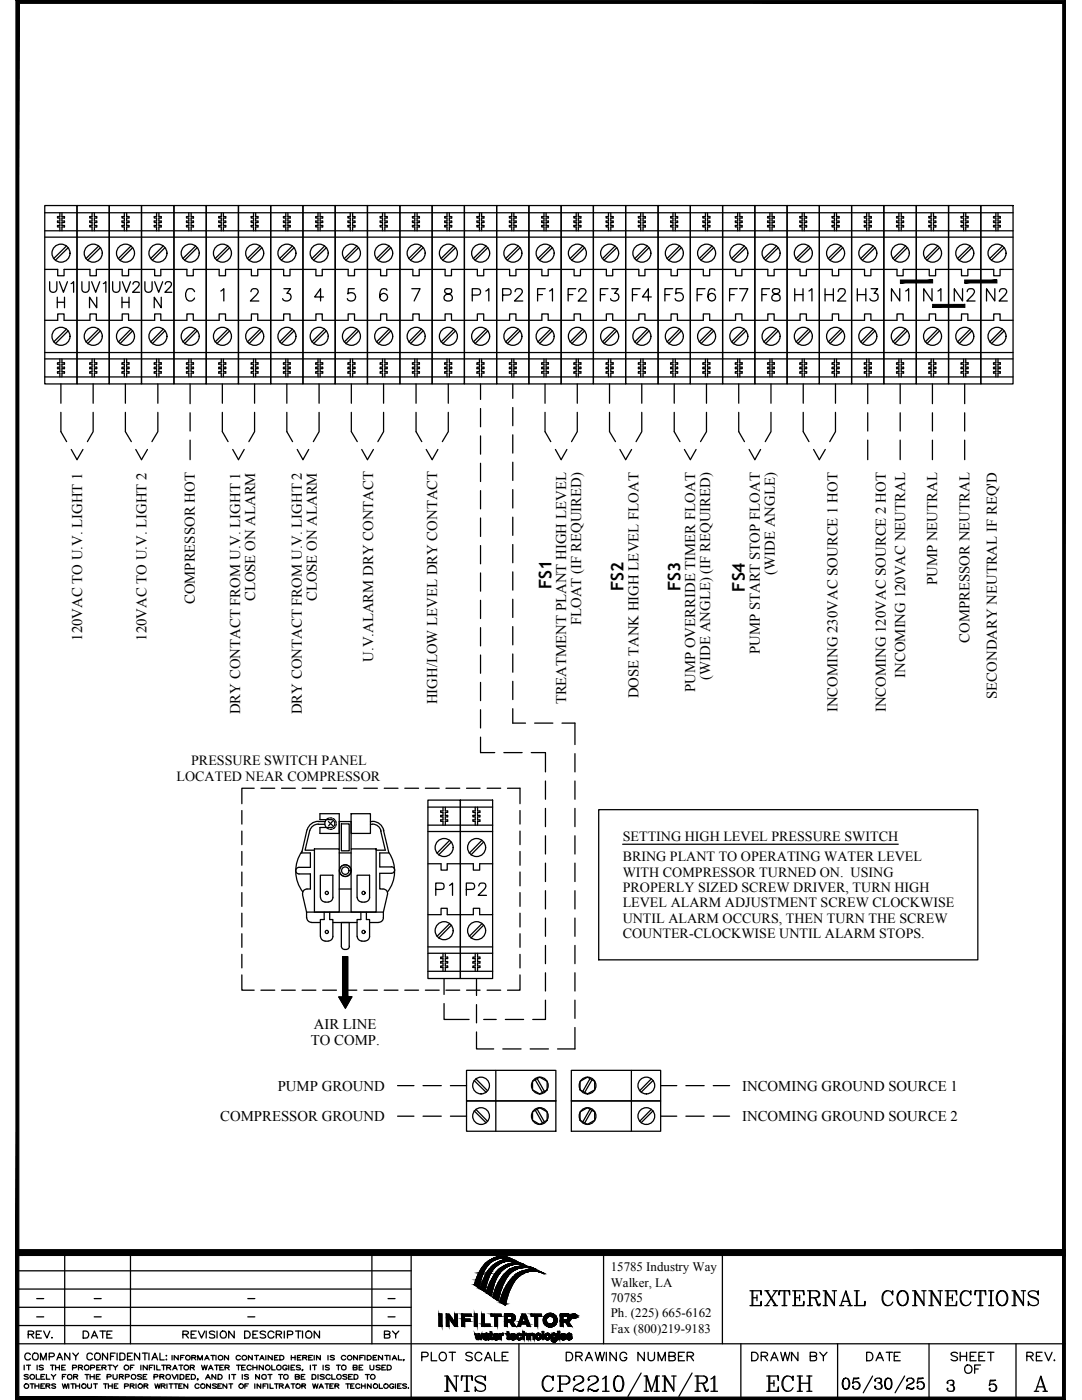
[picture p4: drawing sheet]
<svg xmlns="http://www.w3.org/2000/svg" width="216mm" height="279mm" viewBox="0 0 216 279" stroke-linecap="round" stroke-linejoin="round" font-family="sans-serif">
<defs><g id="words">
<text font-size="8.4" x="106.9" y="279.8">CP2210/MN/R1</text>
<g font-size="6.6">
<text x="87.5" y="279">NTS</text>
<text x="151.7" y="279">ECH</text>
</g>
<text font-size="6.2" x="148.5" y="261.8">EXTERNAL CONNECTIONS</text>
<g font-size="5.7">
<text x="93.1" y="61.4">P1</text>
<text x="99.1" y="61.4">P2</text>
<text x="106.2" y="61.4">F1</text>
<text x="112.2" y="61.4">F2</text>
<text x="118.5" y="61.4">F3</text>
<text x="124.9" y="61.4">F4</text>
<text x="131.6" y="61.4">F5</text>
<text x="137.9" y="61.4">F6</text>
<text x="144.3" y="61.4">F7</text>
<text x="150.6" y="61.4">F8</text>
<text x="157.3" y="61.4">H1</text>
<text x="163.3" y="61.4">H2</text>
<text x="169.7" y="61.4">H3</text>
<text x="176.7" y="61.4">N1</text>
<text x="183.1" y="61.4">N1</text>
<text x="189.1" y="61.4">N2</text>
<text x="195.8" y="61.4">N2</text>
<text x="85.7" y="179.9">P1</text>
<text x="91.7" y="179.9">P2</text>
</g>
<g font-size="5.3">
<text x="8.8" y="59.6">UV1</text>
<text x="15.2" y="59.6">UV1</text>
<text x="21.2" y="59.6">UV2</text>
<text x="27.5" y="59.6">UV2</text>
</g>
<g font-size="4.9">
<text x="82.9" y="272.7">PLOT SCALE</text>
<text x="111.8" y="272.7">DRAWING NUMBER</text>
<text x="148.9" y="272.7">DRAWN BY</text>
<text x="171.8" y="272.7">DATE</text>
<text x="188.4" y="272.7">SHEET</text>
<text x="203.6" y="272.7">REV.</text>
</g>
<g font-size="4.4">
<text x="4.2" y="268.1">REV.</text>
<text x="15.5" y="268.1">DATE</text>
<text x="75.5" y="268.1">BY</text>
<text x="191.2" y="275.2">OF</text>
</g>
<g font-size="3.5">
<text x="110" y="117.6" transform="rotate(-90 110 117.6)">FS1</text>
<text x="124.4" y="118" transform="rotate(-90 124.4 118)">FS2</text>
<text x="135.8" y="117.9" transform="rotate(-90 135.8 117.9)">FS3</text>
<text x="148.6" y="118.1" transform="rotate(-90 148.6 118.1)">FS4</text>
</g>
<g font-size="3">
<text x="154.6" y="114.7" transform="rotate(-90 154.6 114.7)">(WIDE ANGLE)</text>
<text x="187" y="116.8" transform="rotate(-90 187 116.8)">PUMP NEUTRAL</text>
<text x="38.9" y="120.6" transform="rotate(-90 38.9 120.6)">COMPRESSOR HOT</text>
<text x="50.9" y="120" transform="rotate(-90 50.9 120)">CLOSE ON ALARM</text>
<text x="63.2" y="120" transform="rotate(-90 63.2 120)">CLOSE ON ALARM</text>
<text x="116" y="124.8" transform="rotate(-90 116 124.8)">FLOAT (IF REQUIRED)</text>
<text x="16.4" y="127.9" transform="rotate(-90 16.4 127.9)">120VAC TO U.V. LIGHT 1</text>
<text x="29.3" y="127.9" transform="rotate(-90 29.3 127.9)">120VAC TO U.V. LIGHT 2</text>
<text x="151.6" y="130.6" transform="rotate(-90 151.6 130.6)">PUMP START STOP FLOAT</text>
<text x="193.5" y="128.3" transform="rotate(-90 193.5 128.3)">COMPRESSOR NEUTRAL</text>
<text x="74.5" y="132.1" transform="rotate(-90 74.5 132.1)">U.V.ALARM DRY CONTACT</text>
<text x="141.7" y="135.6" transform="rotate(-90 141.7 135.6)">(WIDE ANGLE) (IF REQUIRED)</text>
<text x="180.6" y="135.3" transform="rotate(-90 180.6 135.3)">INCOMING 120VAC NEUTRAL</text>
<text x="47.9" y="142.5" transform="rotate(-90 47.9 142.5)">DRY CONTACT FROM U.V. LIGHT 1</text>
<text x="60.2" y="142.5" transform="rotate(-90 60.2 142.5)">DRY CONTACT FROM U.V. LIGHT 2</text>
<text x="87.2" y="140.6" transform="rotate(-90 87.2 140.6)">HIGH/LOW LEVEL DRY CONTACT</text>
<text x="113" y="140.6" transform="rotate(-90 113 140.6)">TREATMENT PLANT HIGH LEVEL</text>
<text x="127.4" y="139.4" transform="rotate(-90 127.4 139.4)">DOSE TANK HIGH LEVEL FLOAT</text>
<text x="138.7" y="138.1" transform="rotate(-90 138.7 138.1)">PUMP OVERRIDE TIMER FLOAT</text>
<text x="167.1" y="142.2" transform="rotate(-90 167.1 142.2)">INCOMING 230VAC SOURCE 1 HOT</text>
<text x="176.7" y="142.2" transform="rotate(-90 176.7 142.2)">INCOMING 120VAC SOURCE 2 HOT</text>
<text x="198.9" y="139.5" transform="rotate(-90 198.9 139.5)">SECONDARY NEUTRAL IF REQ'D</text>
<text x="62" y="208.5">TO COMP.</text>
<text x="62.6" y="205.3">AIR LINE</text>
<text x="55.4" y="217.6">PUMP GROUND</text>
<text x="148.1" y="217.6">INCOMING GROUND SOURCE 1</text>
<text x="43.9" y="223.7">COMPRESSOR GROUND</text>
<text x="148.1" y="223.7">INCOMING GROUND SOURCE 2</text>
</g>
<g font-size="2.8">
<text x="35.2" y="155.8">LOCATED NEAR COMPRESSOR</text>
<text x="38.1" y="152.6">PRESSURE SWITCH PANEL</text>
<text x="124.2" y="167.9">SETTING HIGH LEVEL PRESSURE SWITCH</text>
<text x="124.2" y="171.9">BRING PLANT TO OPERATING WATER LEVEL</text>
<text x="124.2" y="175">WITH COMPRESSOR TURNED ON. USING</text>
<text x="124.2" y="178">PROPERLY SIZED SCREW DRIVER, TURN HIGH</text>
<text x="124.2" y="181.1">LEVEL ALARM ADJUSTMENT SCREW CLOCKWISE</text>
<text x="124.2" y="184.1">UNTIL ALARM OCCURS, THEN TURN THE SCREW</text>
<text x="124.2" y="187.2">COUNTER-CLOCKWISE UNTIL ALARM STOPS.</text>
</g>
<g font-size="2.6">
<text x="121.9" y="253.7">15785 Industry Way</text>
<text x="121.9" y="256.8">Walker, LA</text>
<text x="6" y="263.9">-</text>
<text x="6" y="260.3">-</text>
<text x="17.6" y="263.9">-</text>
<text x="17.6" y="260.3">-</text>
<text x="48.3" y="263.9">-</text>
<text x="48.3" y="260.3">-</text>
<text x="76.2" y="263.9">-</text>
<text x="76.2" y="260.3">-</text>
<text x="121.9" y="259.8">70785</text>
<text x="121.9" y="262.9">Ph. (225) 665-6162</text>
<text x="121.9" y="266">Fax (800)219-9183</text>
</g>
</g></defs>
<g fill="#000" stroke="#000" stroke-width=".2">
<path d="M67.6 199h2.6l-1.3 2.2zM69.4 199h.8zM97.9 258.6l.1 .1zM98.6 257.9h1.2zM99.2 250.9h1.8zM99.4 250.8h1.4zM99.7 250.8h.9zM99.9 259.3h1.2zM99.9 259.2h1.2zM100 250.8h.3zM100.1 250.8h.1zM100.3 258h1.2z"/>
<path d="M101.9 252.2h2.1zM102.2 251.7h.7zM102.8 252.1h.2zM103.7 252.7h1.2zM103.8 252.7h1zM104.2 252.7h.2zM105 253.5h1.7zM105.1 253.5h1.5zM105.3 253h.7zM105.4 253.4h.9zM105.5 253.4h.7zM105.6 253.4h.5z"/>
<path d="M105.7 253.4h.3zM106.5 253.2h.1zM96.8 266.7h.7zM96.9 266.7h.6zM100.2 260.1h.7v.2zM102.3 266.1h.1zM103.5 266.1h.2zM107.4 267.4h.1zM109.2 267.4h.1zM109.6 264.8h.3zM109.7 262.1h.2zM111.4 265.7h.3z"/>
<path d="M114.1 262.6h.2zM114.5 263.1h.1zM114.5 262.2h.1z"/>
<path d="M3.2 .1l.6 .6h208.2zM3.2 .1h209.4l-.6 .6z"/>
<path d="M212 .7v278.1l.6-278.7zM212.6 .1v279.3l-.6-.6z"/>
<path d="M179.7 55.9v.6l6.4-.6zM179.7 56.5l6.4-.6v.6z"/>
<path d="M192.5 55.9v.6l6.4-.6zM192.5 56.5l6.4-.6v.6z"/>
<path d="M186.1 60.7v.6l6.4-.6zM186.1 61.3l6.4-.6v.6z"/>
<path d="M68.4 199h1.8zM68.4 199h1.8z"/>
<path d="M68.4 190.9l1 8.1v-8.1zM68.4 190.9l1 8.1h-1z"/>
<path d="M3.2 249.4v1.2l209.4-1.2zM3.2 250.6l209.4-1.2v1.2z"/>
<path d="M94.8 255.9h1zM94.8 255.9h1z"/>
<path d="M95.5 254.1h.9zM95.5 254.1h.9z"/>
<path d="M95.7 253.8h.8zM95.7 253.8h.8z"/>
<path d="M95.1 256.7l.6 .2v-.2zM95.1 256.7l.6 .2h-.4z"/>
<path d="M95.3 256.9l.3 .1 .1-.1zM95.3 256.9l.3 .1z"/>
<path d="M94.8 256.5l.9 .2v-.2zM94.8 256.5l.9 .2h-.6z"/>
<path d="M94.7 256.2l1.1 .1zM94.7 256.2l1.1 .1z"/>
<path d="M94.7 256.3l1.1 .1zM94.7 256.3l1.1 .1z"/>
<path d="M94.7 256.4h1.1zM94.7 256.4l1 .1z"/>
<path d="M94.8 256l1 .1zM94.8 256l1 .1z"/>
<path d="M94.8 256.1l1 .1v-.1zM94.8 256.1l1 .1h-1.1z"/>
<path d="M94.8 255.9l1 .1v-.1zM94.8 255.9l1 .1h-1z"/>
<path d="M94.9 255.7l.9 .2 .1-.2zM94.9 255.7l.9 .2h-1z"/>
<path d="M95 255.5l.9 .2v-.2zM95 255.5l.9 .2h-1zM94.9 255.7h1zM94.9 255.7h1z"/>
<path d="M95 255.3l.9 .2 .1-.2zM95 255.3l.9 .2h-.9zM95 255.5h.9zM95 255.5h.9z"/>
<path d="M95 255.3h1zM95 255.3h1z"/>
<path d="M95.1 255.1h1zM95.1 255.1h1z"/>
<path d="M95.1 255.1l.9 .2 .1-.2zM95.1 255.1l.9 .2h-1z"/>
<path d="M95.2 254.9l.9 .1zM95.2 254.9l.9 .1z"/>
<path d="M95.1 255l1 .1v-.1zM95.1 255l1 .1h-1z"/>
<path d="M95.2 254.8h.9zM95.2 254.8l.9 .1z"/>
<path d="M95.3 254.6l.9 .1zM95.3 254.6l.9 .1z"/>
<path d="M95.2 254.7h1zM95.2 254.7l.9 .1z"/>
<path d="M95.3 254.5l.9 .1v-.1zM95.3 254.5l.9 .1h-.9z"/>
<path d="M95.4 254.5h.9zM95.4 254.5h.8z"/>
<path d="M95.5 254.3h.8zM95.5 254.3h.8z"/>
<path d="M95.4 254.3l.9 .2v-.2zM95.4 254.3l.9 .2h-.9z"/>
<path d="M95.5 254.1l.8 .2 .1-.2zM95.5 254.1l.8 .2h-.8z"/>
<path d="M95.6 254h.8zM95.6 254h.8z"/>
<path d="M95.6 254l.8 .1v-.1zM95.6 254l.8 .1h-.9z"/>
<path d="M95.7 253.8l.7 .2 .1-.2zM95.7 253.8l.7 .2h-.8z"/>
<path d="M95.8 253.7l.7 .1 .1-.1zM95.8 253.7l.7 .1h-.8z"/>
<path d="M95.8 253.6l.8 .1zM95.8 253.6l.8 .1z"/>
<path d="M95.8 253.7h.8zM95.8 253.7h.8z"/>
<path d="M95.9 253.5l.7 .1 .1-.1zM95.9 253.5l.7 .1h-.8z"/>
<path d="M95.9 253.4l.8 .1v-.1zM95.9 253.4l.8 .1h-.8zM95.9 253.5h.8zM95.9 253.5h.8z"/>
<path d="M96 253.3h.8zM96 253.3l.7 .1z"/>
<path d="M96.4 257.6l.4 .1v-.1zM96.4 257.6l.4 .1z"/>
<path d="M96 253.2h.8zM96 253.2l.8 .1z"/>
<path d="M96.1 257.4l.7 .2v-.2zM96.1 257.4l.7 .2z"/>
<path d="M96.1 253.2h.8zM96.1 253.2h.8z"/>
<path d="M96.1 253.2h.8zM96.1 253.2h.7z"/>
<path d="M95.8 257.1l1.1 .1zM95.8 257.1l1.1 .1z"/>
<path d="M95.8 257.2l1 .2 .1-.2zM95.8 257.2l1 .2h-.7z"/>
<path d="M95.9 257l1 .1v-.1zM95.9 257l1 .1h-1.1z"/>
<path d="M96.1 253h.8zM96.1 253h.9z"/>
<path d="M96.1 253l.8 .2v-.2zM96.1 253l.8 .2h-.8z"/>
<path d="M95.9 256.8l1 .2v-.2zM95.9 256.8l1 .2h-1zM95.9 257h1zM95.9 257h1z"/>
<path d="M97 252.1h.8zM97 252.1h.8z"/>
<path d="M96 256.6l.9 .2 .1-.2zM96 256.6l.9 .2h-1zM95.9 256.8h1zM95.9 256.8h1z"/>
<path d="M96.2 252.9h.8zM96.2 252.9h.8z"/>
<path d="M96.2 252.9h.8zM96.2 252.9l.8 .1h-.9z"/>
<path d="M96 256.5h1zM96 256.5l1 .1z"/>
<path d="M97.1 252h.8zM97.1 252h.8z"/>
<path d="M97.1 254.1h.8zM97.1 254.1h.8z"/>
<path d="M96.1 256.3l1 .1zM96.1 256.3l1 .1z"/>
<path d="M96.1 256.4l.9 .1 .1-.1zM96.1 256.4l.9 .1h-1z"/>
<path d="M96.3 252.8h.8zM96.3 252.8l.7 .1h-.8z"/>
<path d="M96.1 256.1l1 .1zM96.1 256.1l1 .1z"/>
<path d="M96.1 256.2l1 .1v-.1zM96.1 256.2l1 .1h-1z"/>
<path d="M97.2 254h.8zM97.2 254h.8z"/>
<path d="M96.2 256l.9 .1 .1-.1zM96.2 256l.9 .1h-1z"/>
<path d="M96.4 252.7h.8zM96.4 252.7h.8z"/>
<path d="M96.4 252.7h.8zM96.4 252.7l.7 .1h-.8zM96.3 252.8h.8zM96.3 252.8h.8z"/>
<path d="M96.2 255.9h1zM96.2 255.9l1 .1z"/>
<path d="M96.3 255.7l.9 .1zM96.3 255.7l.9 .1z"/>
<path d="M96.3 255.8l.9 .1v-.1zM96.3 255.8l.9 .1h-1z"/>
<path d="M96.5 252.6h.8zM96.5 252.6l.7 .1h-.8z"/>
<path d="M96.4 255.6l.8 .1 .1-.1zM96.4 255.6l.8 .1h-.9z"/>
<path d="M97.3 253.7h.9zM97.3 253.7h.9z"/>
<path d="M96.4 255.4l.9 .1v-.1zM96.4 255.4l.9 .1h-.9z"/>
<path d="M96.4 255.5h.9zM96.4 255.5l.9 .1z"/>
<path d="M96.6 252.5h.8zM96.5 252.5h.9z"/>
<path d="M96.5 252.5h.9zM96.5 252.5l.8 .1zM96.5 252.6h.8zM96.5 252.6h.8z"/>
<path d="M96.5 255.3h.9zM96.5 255.3l.8 .1z"/>
<path d="M96.5 255.2h.9zM96.5 255.2l.9 .1z"/>
<path d="M96.6 252.4h.9zM96.6 252.4h.9z"/>
<path d="M96.6 252.4h.9zM96.6 252.4l.8 .1z"/>
<path d="M96.6 255.1l.8 .1 .1-.1zM96.6 255.1l.8 .1h-.9z"/>
<path d="M96.7 252.3h.8zM96.7 252.3l.8 .1z"/>
<path d="M97.5 253.4h.8zM97.5 253.4h.8z"/>
<path d="M96.6 255.1h.9zM96.6 255.1h.9z"/>
<path d="M96.7 252.3h.8zM96.7 252.3h.8z"/>
<path d="M96.7 254.8l.8 .1zM96.7 254.8l.8 .1z"/>
<path d="M96.6 254.9l.9 .2v-.2zM96.6 254.9l.9 .2h-.9z"/>
<path d="M96.8 252.2h.8zM96.8 252.2l.7 .1z"/>
<path d="M96.7 254.8h.9zM96.7 254.8h.8z"/>
<path d="M96.8 252.2h.8zM96.8 252.2h.8z"/>
<path d="M96.8 254.7h.8zM96.8 254.7l.8 .1z"/>
<path d="M97.7 251.5h.9zM97.7 251.5h.9z"/>
<path d="M96.9 252.1h.8zM96.9 252.1h.8z"/>
<path d="M96.9 252.1h.8zM96.9 252.1l.7 .1h-.8z"/>
<path d="M96.8 254.6h.9zM96.8 254.6l.8 .1z"/>
<path d="M96.9 254.5l.8 .1v-.1zM96.9 254.5l.8 .1h-.9z"/>
<path d="M97 252.1h.8zM96.9 252.1h.8z"/>
<path d="M96.9 254.3l.9 .1zM96.9 254.3l.9 .1z"/>
<path d="M96.9 254.4l.8 .1 .1-.1zM96.9 254.4l.8 .1h-.8zM96.9 254.5h.8zM96.9 254.5h.8z"/>
<path d="M97 254.3h.8zM97 254.3h.8z"/>
<path d="M97.1 252h.8zM97.1 252l.7 .1h-.8z"/>
<path d="M97.1 254.1l.7 .2 .1-.2zM97.1 254.1l.7 .2h-.8z"/>
<path d="M97.2 251.9h.8zM97.2 251.9h.8z"/>
<path d="M97.2 251.9h.8zM97.1 252h.8z"/>
<path d="M98 251.3h1zM98 251.3h1z"/>
<path d="M97.2 254l.7 .1 .1-.1zM97.2 254l.7 .1h-.8z"/>
<path d="M97.2 251.8h.8zM97.2 251.9h.8z"/>
<path d="M97.2 253.8l.8 .2v-.2zM97.2 253.8l.8 .2h-.8z"/>
<path d="M97.3 251.8h.8zM97.2 251.8h.8z"/>
<path d="M97.6 258.4l.4 .2 .1-.2zM97.6 258.4l.4 .2z"/>
<path d="M97.3 251.8h.8zM97.3 251.8h.8z"/>
<path d="M97.3 253.7l.8 .1zM97.3 253.7l.8 .1z"/>
<path d="M97.3 253.8h.8zM97.2 253.8h.8z"/>
<path d="M97.2 258.1l.9 .3v-.3zM97.2 258.1l.9 .3h-.5z"/>
<path d="M97.3 253.7h.9zM97.3 253.7h.8z"/>
<path d="M97.1 258l1 .1 .1-.1zM97.1 258l1 .1h-.9z"/>
<path d="M97.4 251.8h.8zM97.3 251.8h.8z"/>
<path d="M97.1 257.8l1.1 .2v-.2zM97.1 257.8l1.1 .2h-1.1z"/>
<path d="M97.4 251.7h.9zM97.4 251.7l.8 .1z"/>
<path d="M97.4 253.5l.9 .1zM97.4 253.5l.9 .1z"/>
<path d="M97.4 253.6h.9zM97.4 253.6l.8 .1h-.9z"/>
<path d="M97.2 257.6h1.1zM97.2 257.6h1.1z"/>
<path d="M97.2 257.6l1 .2 .1-.2zM97.2 257.6l1 .2h-1.1zM97.1 257.8h1.1zM97.1 257.8h1.1z"/>
<path d="M97.5 251.7h.8zM97.5 251.7h.8z"/>
<path d="M97.5 253.4h.8zM97.4 253.5h.9z"/>
<path d="M98.3 255h.8zM98.3 255h.8z"/>
<path d="M97.2 257.5h1.1zM97.2 257.5l1.1 .1z"/>
<path d="M97.5 251.7h.8zM97.5 251.7h.8z"/>
<path d="M97.2 257.3h1.1zM97.2 257.3h1.1z"/>
<path d="M97.2 257.3l1.1 .2v-.2zM97.2 257.3l1.1 .2h-1.1z"/>
<path d="M97.6 253.4h.8zM97.5 253.4h.9z"/>
<path d="M97.5 253.4h.9zM97.5 253.4h.8z"/>
<path d="M98.4 254.8h.8zM98.4 254.8h.8z"/>
<path d="M97.3 257.1l1 .2 .1-.2zM97.3 257.1l1 .2h-1.1z"/>
<path d="M97.6 251.6h.8zM97.6 251.6l.7 .1h-.8z"/>
<path d="M98.4 254.7h.9zM98.4 254.7h.9z"/>
<path d="M97.4 256.9l1 .1zM97.4 256.9l1 .1z"/>
<path d="M97.4 257h1zM97.4 257l1 .1z"/>
<path d="M97.7 253.2l.8 .1zM97.7 253.2l.8 .1z"/>
<path d="M97.6 253.3h.9zM97.6 253.3l.8 .1z"/>
<path d="M97.5 256.7l1 .1zM97.5 256.7l1 .1z"/>
<path d="M97.4 256.8l1 .1 .1-.1zM97.4 256.8l1 .1h-1z"/>
<path d="M97.7 253.2h.8zM97.7 253.2h.8z"/>
<path d="M97.5 256.6h1zM97.5 256.6h1z"/>
<path d="M97.5 256.6h1zM97.5 256.6l1 .1z"/>
<path d="M97.7 251.5h.9zM97.6 251.6h.8zM97.6 251.6h.8zM97.6 251.6h.8z"/>
<path d="M97.7 253.2h.9zM97.7 253.2h.8z"/>
<path d="M97.6 256.4l1 .1zM97.6 256.4l1 .1z"/>
<path d="M97.5 256.5l1 .1 .1-.1zM97.5 256.5l1 .1h-1z"/>
<path d="M97.8 253.1h.8zM97.8 253.1l.8 .1z"/>
<path d="M97.6 256.3l1 .1v-.1zM97.6 256.3l1 .1h-1z"/>
<path d="M97.7 251.5h.9zM97.7 251.5h.9z"/>
<path d="M97.8 253.1h.8zM97.8 253.1h.8z"/>
<path d="M97.7 256.1l.9 .1zM97.7 256.2h.9z"/>
<path d="M97.7 256.2l.9 .1v-.1zM97.7 256.2l.9 .1h-1zM97.6 256.3h1zM97.6 256.3h1z"/>
<path d="M97.8 251.5h.9zM97.8 251.5h.8z"/>
<path d="M97.9 253h.8zM97.9 253l.7 .1z"/>
<path d="M97.7 256h1zM97.7 256l.9 .1z"/>
<path d="M98.7 257.7h1.2zM98.7 257.7h1.2z"/>
<path d="M97.9 252.9h.8zM97.9 252.9l.8 .1z"/>
<path d="M97.8 255.9h.9zM97.8 255.9h.9z"/>
<path d="M97.8 255.9h.9zM97.8 255.9l.9 .1z"/>
<path d="M97.8 251.4h1zM97.8 251.4l.9 .1z"/>
<path d="M98 252.9h.8zM97.9 252.9h.8z"/>
<path d="M97.9 255.7l.9 .1zM97.9 255.7l.9 .1z"/>
<path d="M97.8 255.8h1zM97.8 255.8l.9 .1z"/>
<path d="M97.9 251.4h.9zM97.8 251.4h1z"/>
<path d="M98 252.9h.8zM98 252.9h.8z"/>
<path d="M98 252.9h.8zM98 252.9h.8z"/>
<path d="M97.9 251.4h.9zM97.9 251.4h.9z"/>
<path d="M97.9 255.6l.9 .1v-.1zM97.9 255.6l.9 .1h-.9z"/>
<path d="M98 255.5l.8 .1 .1-.1zM98 255.5l.8 .1h-.9zM97.9 255.6h.9zM97.9 255.6h.9z"/>
<path d="M98.1 252.8h.8zM98.1 252.8l.7 .1h-.8z"/>
<path d="M98.1 255.4l.8 .1v-.1zM98.1 255.4l.8 .1h-.9zM98 255.5h.9zM98 255.5h.9z"/>
<path d="M98 251.3h1zM97.9 251.4h.9z"/>
<path d="M98.1 255.3h.9zM98.1 255.3l.8 .1z"/>
<path d="M98.2 252.7h.8zM98.2 252.7h.8z"/>
<path d="M98.2 252.7h.8zM98.2 252.7l.7 .1h-.8zM98.1 252.8h.8zM98.1 252.8h.8z"/>
<path d="M98.1 255.2h.9zM98.1 255.2l.9 .1z"/>
<path d="M98.1 251.3h1zM98 251.3h1z"/>
<path d="M98.2 255.1h.9zM98.2 255.1h.9z"/>
<path d="M98.2 255.1h.9zM98.2 255.1l.8 .1z"/>
<path d="M98.3 252.6h.8zM98.3 252.6h.8z"/>
<path d="M98.3 252.6h.8zM98.2 252.7h.8z"/>
<path d="M99.1 256.6h1.2zM99.1 256.6h1.2z"/>
<path d="M98.1 251.3h1zM98.1 251.3h1z"/>
<path d="M98.3 255l.8 .1v-.1zM98.3 255l.8 .1h-.9z"/>
<path d="M98.1 251.2h1.1zM98.1 251.2l1 .1z"/>
<path d="M98.3 252.6h.9zM98.3 252.6h.8z"/>
<path d="M98.4 252.5h.8zM98.4 252.5l.8 .1z"/>
<path d="M98.4 254.8l.7 .2 .1-.2zM98.4 254.8l.7 .2h-.8z"/>
<path d="M98.2 251.2h1.1zM98.2 251.2h1.1z"/>
<path d="M98.2 251.2h1.1zM98.1 251.2h1.1z"/>
<path d="M98.4 252.5h.9zM98.4 252.5h.8z"/>
<path d="M98.4 254.7l.8 .1 .1-.1zM98.4 254.7l.8 .1h-.8z"/>
<path d="M98.5 252.4h.8zM98.5 252.4h.9z"/>
<path d="M98.5 252.4h.8zM98.4 252.5h.9z"/>
<path d="M98.5 254.6h.9zM98.5 254.6h.9z"/>
<path d="M98.5 254.6h.9zM98.5 254.6l.8 .1h-.9z"/>
<path d="M98.3 251.2h1.1zM98.2 251.2h1.1z"/>
<path d="M98.6 254.5h.8zM98.6 254.5l.8 .1z"/>
<path d="M98.6 252.3h.8zM98.6 252.3h.9z"/>
<path d="M98.6 252.3h.8zM98.5 252.4h.9z"/>
<path d="M98.6 254.5h.8zM98.6 254.5h.8z"/>
<path d="M98.3 251.2h1.2zM98.3 251.2h1.2z"/>
<path d="M98.3 251.2h1.2zM98.3 251.2h1.1z"/>
<path d="M98.6 254.4h.9zM98.6 254.4l.8 .1z"/>
<path d="M99.1 259.4l.3 .1 .1-.1zM99.1 259.4l.3 .1z"/>
<path d="M98.7 254.3h.8zM98.7 254.3h.8z"/>
<path d="M98.7 254.3h.8zM98.7 254.3l.8 .1z"/>
<path d="M98.6 259l.9 .2v-.2zM98.6 259l.9 .2h-.7z"/>
<path d="M98.8 259.2l.7 .2v-.2zM98.8 259.2l.7 .2h-.4z"/>
<path d="M98.7 252.3h.9zM98.7 252.3h.9z"/>
<path d="M98.7 252.3h.9zM98.6 252.3h.9z"/>
<path d="M98.7 254.3h.9zM98.7 254.3h.8z"/>
<path d="M98.4 258.8l1.2 .1zM98.4 258.8l1.2 .1z"/>
<path d="M98.4 258.9l1.1 .1 .1-.1zM98.4 258.9l1.1 .1h-.9z"/>
<path d="M98.4 251.2h1.2zM98.3 251.2h1.2z"/>
<path d="M99.6 253.3h.9zM99.6 253.3h.9z"/>
<path d="M98.8 254.2h.8zM98.8 254.2l.8 .1z"/>
<path d="M98.4 258.7h1.2zM98.4 258.7h1.2z"/>
<path d="M98.4 258.7h1.2zM98.4 258.7l1.2 .1z"/>
<path d="M98.8 252.2h.9zM98.8 252.2h.9z"/>
<path d="M98.8 252.2h.9zM98.7 252.3h.9z"/>
<path d="M98.8 254.2h.9zM98.8 254.2h.8z"/>
<path d="M98.5 258.5l1.2 .1zM98.5 258.5l1.2 .1z"/>
<path d="M98.4 258.6h1.3zM98.4 258.6l1.2 .1z"/>
<path d="M98.5 251.1h1.2zM98.5 251.1h1.2z"/>
<path d="M98.5 251.1h1.2zM98.5 251.1l1.1 .1z"/>
<path d="M99.7 253.2h.8zM99.7 253.2h.8z"/>
<path d="M98.8 254.1h.9zM98.8 254.1l.9 .1z"/>
<path d="M98.5 258.4h1.2zM98.5 258.4l1.2 .1z"/>
<path d="M98.9 254.1h.8zM98.9 254.1h.8z"/>
<path d="M98.5 258.2l1.2 .1zM98.5 258.2l1.2 .1z"/>
<path d="M98.5 258.3l1.2 .1v-.1zM98.5 258.3l1.2 .1h-1.2z"/>
<path d="M98.9 252.2h.9zM98.8 252.2h.9z"/>
<path d="M98.9 254h.9zM98.9 254l.8 .1z"/>
<path d="M98.6 258.1h1.2zM98.6 258.1h1.2z"/>
<path d="M98.6 258.1l1.1 .1 .1-.1zM98.6 258.1l1.1 .1h-1.2z"/>
<path d="M98.9 252.1h.9zM98.9 252.1l.9 .1z"/>
<path d="M99 253.9l.8 .1zM99 253.9l.8 .1z"/>
<path d="M98.9 254h.9zM98.9 254h.9z"/>
<path d="M98.6 257.9l1.2 .2v-.2zM98.6 257.9l1.2 .2h-1.2z"/>
<path d="M98.5 251.1h1.4zM98.5 251.1h1.2z"/>
<path d="M99 252.1h.9zM98.9 252.1h.9z"/>
<path d="M99 253.9h.9zM99 253.9h.8z"/>
<path d="M98.7 257.7l1.1 .2 .1-.2zM98.7 257.7l1.1 .2h-1.2zM98.6 257.9h1.2z"/>
<path d="M99.1 253.8h.8zM99 253.9h.9z"/>
<path d="M98.6 251.1h1.3zM98.6 251.1h1.4z"/>
<path d="M98.6 251.1h1.3zM98.6 251.1h1.3z"/>
<path d="M99 252.1h.9zM99 252.1h.9z"/>
<path d="M99 252.1h.9zM99 252.1h.9z"/>
<path d="M99.1 253.8h.8zM99.1 253.8h.8z"/>
<path d="M98.7 257.6l1.2 .1v-.1zM98.7 257.6l1.2 .1h-1.2z"/>
<path d="M99.1 253.7h.9zM99.1 253.7l.8 .1z"/>
<path d="M98.8 257.3l1.2 .1zM98.8 257.3l1.2 .1z"/>
<path d="M98.8 257.4l1.1 .2 .1-.2zM98.8 257.4l1.1 .2h-1.2zM98.7 257.6h1.2zM98.7 257.6h1.2z"/>
<path d="M99.2 253.7h.8zM99.2 253.7h.8z"/>
<path d="M98.8 257.3h1.2zM98.8 257.3h1.2z"/>
<path d="M98.6 251.1h1.5zM98.6 251.1h1.4z"/>
<path d="M99.1 252h1zM99 252.1h.9z"/>
<path d="M100.1 252.9h.9zM100.1 252.9h.9z"/>
<path d="M99.2 253.7h.9zM99.2 253.7h.8z"/>
<path d="M98.8 257.2h1.3zM98.8 257.2l1.2 .1z"/>
<path d="M99.1 252h1zM99.1 252h1z"/>
<path d="M99.3 253.6h.8zM99.3 253.6l.8 .1z"/>
<path d="M98.9 257l1.2 .1zM98.9 257l1.2 .1z"/>
<path d="M98.9 257.1h1.2zM98.9 257.1l1.2 .1z"/>
<path d="M99.2 252h1zM99.2 252h.9z"/>
<path d="M99.3 253.6h.9zM99.3 253.6h.8z"/>
<path d="M99 256.9h1.2zM99 256.9l1.1 .1z"/>
<path d="M100.1 250.8h.2zM100 250.8h.3zM99.9 250.8h.4z"/>
<path d="M98.6 251.1h1.6zM98.6 251.1h1.5z"/>
<path d="M100.2 251.5h2.3zM100.2 251.5h2.3z"/>
<path d="M99.4 253.5h.8zM99.4 253.5l.8 .1z"/>
<path d="M99 256.8h1.2zM99 256.8h1.2z"/>
<path d="M99 256.8h1.2zM99 256.8l1.2 .1z"/>
<path d="M99.3 252h.9zM99.2 252h1z"/>
<path d="M99.4 253.5h.8zM99.4 253.5h.8z"/>
<path d="M99.9 250.8h.5zM99.9 250.8h.5z"/>
<path d="M98.6 251h1.7zM98.6 251h1.8z"/>
<path d="M98.6 251h1.7zM98.6 251l1.6 .1z"/>
<path d="M99.3 251.9h1zM99.3 251.9l.9 .1z"/>
<path d="M99.4 253.4h.9zM99.4 253.4l.8 .1z"/>
<path d="M99.1 256.6l1.1 .2 .1-.2zM99.1 256.6l1.1 .2h-1.2z"/>
<path d="M99.2 256.5l1.1 .1v-.1zM99.2 256.5l1.1 .1h-1.2z"/>
<path d="M99.4 251.9h1zM99.4 251.9h1z"/>
<path d="M99.4 251.9h1zM99.3 251.9h1z"/>
<path d="M99.5 253.4h.9zM99.5 253.4h.9z"/>
<path d="M99.5 253.4h.9zM99.5 253.4h.8z"/>
<path d="M99.9 250.8h.5zM99.9 250.8h.5z"/>
<path d="M99.9 250.8h.6zM99.8 250.8h.7z"/>
<path d="M98.6 251h1.8zM98.6 251h1.8zM98.6 251h1.8zM98.6 251h1.9z"/>
<path d="M99.3 256.3h1.1zM99.3 256.3h1.1z"/>
<path d="M99.3 256.3l1 .2 .1-.2zM99.3 256.3l1 .2h-1.1zM99.2 256.5h1.1zM99.2 256.5h1.1z"/>
<path d="M99.6 253.3h.9zM99.5 253.4h.9z"/>
<path d="M99.8 250.8h.7zM99.7 250.8h.8z"/>
<path d="M99.4 251.9h1.1zM99.4 251.9h1z"/>
<path d="M100.5 254.5h1zM100.5 254.5h1z"/>
<path d="M99.4 256.1l1.1 .1zM99.4 256.1l1.1 .1z"/>
<path d="M99.4 256.2l1 .1 .1-.1zM99.4 256.2l1 .1h-1.1z"/>
<path d="M99.7 250.8h.9zM99.7 250.8h.9zM99.6 250.8h1z"/>
<path d="M99.7 253.2h.8zM99.7 253.2l.8 .1h-.9z"/>
<path d="M99.4 256l1.1 .1v-.1zM99.4 256l1.1 .1h-1.1z"/>
<path d="M99.5 251.8h1.1zM99.5 251.8h1.1z"/>
<path d="M99.5 251.8h1.1zM99.5 251.8l1 .1z"/>
<path d="M99.4 255.9h1.2zM99.4 255.9l1.1 .1z"/>
<path d="M99.6 250.8h1.1zM99.5 250.8h1.2z"/>
<path d="M100.6 251.4h1.5zM100.6 251.4h1.5z"/>
<path d="M99.8 253.2h.8zM99.8 253.2h.9z"/>
<path d="M99.8 253.2h.8zM99.8 253.2h.7h-.8z"/>
<path d="M99.5 255.9h1.1zM99.4 255.9h1.2z"/>
<path d="M99.6 255.8h1.1zM99.6 255.8l1 .1z"/>
<path d="M99.6 251.8h1.1zM99.5 251.8h1.1z"/>
<path d="M99.6 255.7h1.1zM99.6 255.7l1.1 .1z"/>
<path d="M99.5 250.8h1.3zM99.5 250.8h1.3z"/>
<path d="M99.5 250.8h1.3zM99.4 250.8h1.4zM99.4 250.8h1.4z"/>
<path d="M99.9 253.1h.9zM99.9 253.1h.9z"/>
<path d="M99.9 253.1h.9zM99.8 253.2h.9z"/>
<path d="M99.7 255.6h1.1zM99.7 255.6l1 .1z"/>
<path d="M99.6 251.8h1.2zM99.6 251.8h1.1z"/>
<path d="M99.7 255.6h1.1zM99.7 255.6h1.1z"/>
<path d="M99.4 250.8h1.5zM99.3 250.8h1.6z"/>
<path d="M99.6 251.8h1.2zM99.6 251.8h1.2z"/>
<path d="M100 253h.8zM99.9 253.1h.9z"/>
<path d="M99.8 255.4h1zM99.8 255.4h1.1z"/>
<path d="M99.8 255.4l1 .2v-.2zM99.8 255.4l1 .2h-1.1z"/>
<path d="M99.3 250.8l1.7 .1zM99.3 250.8l1.7 .1z"/>
<path d="M99.3 250.9h1.7zM99.2 250.9h1.8zM99.2 250.9h1.8z"/>
<path d="M99.7 251.8h1.3zM99.6 251.8h1.2z"/>
<path d="M100.1 252.9h.9zM100.1 252.9l.7 .1h-.8zM100 253h.8zM100 253h.8z"/>
<path d="M99.9 255.3l1 .1 .1-.1zM99.9 255.3l1 .1h-1.1z"/>
<path d="M99.8 259.8l1.2 .1v-.1zM99.8 259.8l1.2 .1h-1.1z"/>
<path d="M99.9 259.9l1 .2 .1-.2zM99.9 259.9l1 .2h-.7z"/>
<path d="M99.7 251.7h1.3zM99.7 251.7l1.3 .1z"/>
<path d="M100 255.1l1 .2v-.2zM100 255.1l1 .2h-1.1zM99.9 255.3h1.1zM99.9 255.3h1.1z"/>
<path d="M99.8 259.6l1.2 .1zM99.8 259.6l1.2 .1z"/>
<path d="M99.8 259.7h1.2zM99.8 259.7l1.2 .1z"/>
<path d="M99.2 250.9h1.9zM99.1 250.9h2z"/>
<path d="M99.7 251.7h1.3zM99.7 251.7h1.3z"/>
<path d="M100.2 252.9h.8zM100.2 252.9h.8z"/>
<path d="M100.2 252.9h.8zM100.1 252.9h.9z"/>
<path d="M100 255.1h1zM100 255.1h1z"/>
<path d="M99.9 259.5h1.1zM99.9 259.5h1.1z"/>
<path d="M99.8 259.5h1.2zM99.8 259.5l1.2 .1z"/>
<path d="M100.1 255h1zM100.1 255l.9 .1h-1z"/>
<path d="M99.9 259.3l1.1 .2 .1-.2zM99.9 259.3l1.1 .2h-1.1z"/>
<path d="M100.2 252.9h.9zM100.2 252.9h.8z"/>
<path d="M100.1 254.9h1zM100.1 254.9l1 .1z"/>
<path d="M99.9 259.2l1.2 .1v-.1zM99.9 259.2l1.2 .1h-1.2zM99.9 259.3h1.2z"/>
<path d="M99.1 250.9h2.1zM99.1 250.9h2.1z"/>
<path d="M99.1 250.9h2.2zM99 250.9h2.3z"/>
<path d="M99.8 251.7h1.4zM99.7 251.7h1.3z"/>
<path d="M100.3 252.8h.9zM100.3 252.8l.8 .1z"/>
<path d="M100.2 254.8h1zM100.2 254.8l.9 .1z"/>
<path d="M100 259h1.2zM100 259h1.2z"/>
<path d="M100 259l1.1 .2 .1-.2zM100 259l1.1 .2h-1.2zM99.9 259.2h1.2z"/>
<path d="M100.2 254.8h1zM100.2 254.8h1z"/>
<path d="M100 258.8l1.2 .2v-.2zM100 258.8l1.2 .2h-1.2z"/>
<path d="M99 250.9l2.3 .1zM99 250.9l2.3 .1z"/>
<path d="M99 251h2.4zM98.9 251h2.5zM98.9 251h2.5zM98.9 251h2.5z"/>
<path d="M100.3 252.8h1zM100.3 252.8h.9z"/>
<path d="M100.2 254.8h1.1zM100.2 254.8h1z"/>
<path d="M100 258.8h1.3zM100 258.8h1.2z"/>
<path d="M99.8 251.7h1.5zM99.8 251.7h1.6z"/>
<path d="M99.8 251.7h1.5zM99.8 251.7h1.5z"/>
<path d="M99.8 251.7h1.5zM99.8 251.7h1.4z"/>
<path d="M100.4 252.8h.9zM100.3 252.8h1z"/>
<path d="M100.3 254.7h1zM100.3 254.7l1 .1z"/>
<path d="M100.1 258.6l1.2 .1zM100.1 258.6l1.2 .1z"/>
<path d="M100.1 258.7l1.2 .1v-.1zM100.1 258.7l1.2 .1h-1.3z"/>
<path d="M101.3 251.4h.2zM101.3 251.4h.2zM101.3 251.4h.2z"/>
<path d="M100.5 252.7h.8zM100.5 252.7l.8 .1z"/>
<path d="M100.3 254.7h1zM100.3 254.7h1z"/>
<path d="M100.2 258.4l1.1 .1zM100.2 258.4l1.1 .1z"/>
<path d="M100.1 258.5h1.2zM100.1 258.5l1.2 .1z"/>
<path d="M98.9 251h2.6zM98.8 251h2.7zM98.8 251h2.7zM98.8 251h2.7z"/>
<path d="M100.4 254.6h1zM100.4 254.6h1z"/>
<path d="M100.4 254.6h1zM100.4 254.6l.9 .1z"/>
<path d="M100.2 258.3h1.2zM100.2 258.3l1.1 .1z"/>
<path d="M100.5 252.7h.9zM100.5 252.7h.8z"/>
<path d="M100.2 258.1l1.2 .1zM100.2 258.1l1.2 .1z"/>
<path d="M100.2 258.2h1.2zM100.2 258.2l1.2 .1z"/>
<path d="M98.8 251h2.8zM98.7 251h2.9z"/>
<path d="M101.3 251.4h.3zM101.2 251.4h.4z"/>
<path d="M100.5 252.7h1zM100.5 252.7h.9z"/>
<path d="M100.5 254.5h1zM100.5 254.5l.9 .1h-1z"/>
<path d="M99.9 251.7h1.6zM99.9 251.7h1.7z"/>
<path d="M99.9 251.7h1.6zM99.8 251.7h1.6z"/>
<path d="M100.3 258l1.1 .1 .1-.1zM100.3 258l1.1 .1h-1.2z"/>
<path d="M98.7 251h2.9zM98.6 251h3zM98.6 251h3zM98.6 251h3z"/>
<path d="M101.2 251.4h.4zM101.1 251.4h.5z"/>
<path d="M100.6 252.6h1zM100.5 252.7h1z"/>
<path d="M100.5 254.4h1.1zM100.5 254.4l1 .1z"/>
<path d="M100.4 257.9l1.1 .1 .1-.1zM100.4 257.9l1.1 .1h-1.2zM100.3 258h1.2z"/>
<path d="M100.5 251h1.1zM100.5 251h1.1z"/>
<path d="M100.6 251h1zM100.6 251h1z"/>
<path d="M100.8 251l.8 .1zM100.8 251l.8 .1z"/>
<path d="M101.1 251.4h.6zM101 251.4h.7zM101 251.4h.7zM101 251.4h.7z"/>
<path d="M100.6 254.3h1zM100.6 254.3h1z"/>
<path d="M100.6 254.3h1zM100.5 254.4h1.1z"/>
<path d="M100.9 251.1h.7zM100.9 251.1h.7z"/>
<path d="M101 251.1h.7zM101 251.1h.7z"/>
<path d="M99.9 251.7h1.7zM99.9 251.7h1.8z"/>
<path d="M100.7 252.6h.9zM100.7 252.6h1z"/>
<path d="M100.7 252.6h.9zM100.6 252.6h1zM100.6 252.6h1zM100.6 252.6h1z"/>
<path d="M100.5 257.7l1.1 .2v-.2zM100.5 257.7l1.1 .2h-1.2zM100.4 257.9h1.2zM100.4 257.9h1.2z"/>
<path d="M101.1 251.1h.6zM101.1 251.1h.6z"/>
<path d="M101.1 251.1h.6zM101.1 251.1h.6z"/>
<path d="M101 251.4h.8zM101 251.4h.8z"/>
<path d="M100.7 254.2h1zM100.7 254.2h1z"/>
<path d="M100.7 254.2h1zM100.7 254.2l.9 .1h-1z"/>
<path d="M100.5 257.6l1.1 .1 .1-.1zM100.5 257.6l1.1 .1h-1.1zM100.5 257.7h1.1zM100.5 257.7h1.1z"/>
<path d="M101.2 251.1h.6zM101.2 251.1h.6z"/>
<path d="M99.9 251.7h1.8zM99.9 251.7h2z"/>
<path d="M100.5 257.5h1.2zM100.5 257.5l1.2 .1z"/>
<path d="M101.3 251.1h.5zM101.3 251.1h.5z"/>
<path d="M101 251.4h.8zM100.9 251.4h.9z"/>
<path d="M100.8 252.6h1zM100.7 252.6h1z"/>
<path d="M100.8 254.1h1zM100.8 254.1l.9 .1z"/>
<path d="M100.6 257.4h1.2zM100.6 257.4l1.1 .1z"/>
<path d="M101.4 251.1l.4 .1zM101.4 251.1l.4 .1z"/>
<path d="M101.4 251.2h.5zM101.4 251.2h.5z"/>
<path d="M100.9 251.4h1zM100.8 251.4h1.1zM100.8 251.4h1.1zM100.8 251.4h1.1z"/>
<path d="M100.8 252.5h1zM100.8 252.5h1.1z"/>
<path d="M100.8 252.5h1zM100.8 252.5l1 .1z"/>
<path d="M100.7 257.2l1.1 .1zM100.7 257.2l1.1 .1z"/>
<path d="M100.6 257.3h1.2zM100.6 257.3l1.2 .1z"/>
<path d="M101.9 251.7h1zM101.9 251.7h1z"/>
<path d="M100.8 254.1h1.1zM100.8 254.1h1z"/>
<path d="M101.6 251.2h.3zM101.6 251.2h.3z"/>
<path d="M101.6 251.2h.3zM101.6 251.2h.3z"/>
<path d="M100.8 251.4h1.2zM100.8 251.4h1.2z"/>
<path d="M100.8 257.1h1.1zM100.8 257.1h1.1z"/>
<path d="M100.7 257.1h1.2zM100.7 257.1l1.1 .1z"/>
<path d="M101.7 251.2h.3zM101.7 251.2h.3z"/>
<path d="M101.9 252.1h2zM101.9 252.1h2z"/>
<path d="M100.9 254h1zM100.9 254l1 .1h-1.1zM100.8 254.1h1.1zM100.8 254.1h1.1z"/>
<path d="M100.8 256.9h1.1zM100.8 256.9h1.2z"/>
<path d="M100.8 256.9l1.1 .2v-.2zM100.8 256.9l1.1 .2h-1.1z"/>
<path d="M100.8 251.4h1.2zM100.7 251.4h1.3z"/>
<path d="M100.9 252.5h1.1zM100.8 252.5h1.1z"/>
<path d="M101 254h1zM101 254h.9z"/>
<path d="M101.8 251.2h.2zM101.8 251.2h.2z"/>
<path d="M101.8 251.2h.3zM101.8 251.2h.3z"/>
<path d="M100.7 251.4h1.4zM100.6 251.4h1.5z"/>
<path d="M101 253.9h1zM101 253.9l1 .1z"/>
<path d="M100.9 256.8l1.1 .1v-.1zM100.9 256.8l1.1 .1h-1.2z"/>
<path d="M101.9 251.2l.2 .1zM101.9 251.2l.2 .1z"/>
<path d="M100.9 256.8h1.2zM100.9 256.8h1.1z"/>
<path d="M102.1 251.3h.1zM102.1 251.3h.1z"/>
<path d="M100.6 251.4l1.6 .1zM100.5 251.5h1.7z"/>
<path d="M101 252.4h1.1zM100.9 252.5h1.1zM100.9 252.5h1.1zM100.9 252.5h1.1z"/>
<path d="M101 253.8h1.1zM101 253.8l1 .1z"/>
<path d="M101 256.6l1.1 .2v-.2zM101 256.6l1.1 .2h-1.2z"/>
<path d="M102 251.3h.2zM102 251.3h.2z"/>
<path d="M102 251.3h.2zM102 251.3h.2z"/>
<path d="M101 252.4h1.2zM101 252.4h1.2z"/>
<path d="M101 252.4h1.2zM101 252.4h1.1z"/>
<path d="M101.1 253.8h1.1zM101 253.8h1.1z"/>
<path d="M101 256.6h1.2zM101 256.6h1.1z"/>
<path d="M100.5 251.5h1.7zM100.5 251.5h1.7z"/>
<path d="M101.1 253.8h1.1zM101.1 253.8h1.1z"/>
<path d="M101.1 256.5h1.1zM101.1 256.5l1.1 .1h-1.2z"/>
<path d="M102.1 251.3l.2 .1zM102.1 251.3l.2 .1z"/>
<path d="M100.5 251.5h1.8zM100.4 251.5h1.9z"/>
<path d="M101.1 256.4h1.1zM101.1 256.4l1.1 .1z"/>
<path d="M102.2 251.4h.1zM102.2 251.4h.1z"/>
<path d="M101.2 256.3h1.1zM101.2 256.3l1 .1z"/>
<path d="M100.4 251.5h1.9zM100.4 251.5h1.9z"/>
<path d="M100.4 251.5h2zM100.3 251.5h2.1z"/>
<path d="M101.1 252.4h1.2zM101.1 252.4h1.3z"/>
<path d="M101.1 252.4h1.2zM101 252.4h1.2z"/>
<path d="M101.2 253.7h1.1zM101.2 253.7h1.1z"/>
<path d="M101.2 253.7h1.1zM101.2 253.7l1 .1z"/>
<path d="M101.3 256.2h1zM101.3 256.2l1 .1h-1.1z"/>
<path d="M101.3 256.2h1.1zM101.3 256.2h1z"/>
<path d="M100.3 251.5h2.1zM100.3 251.5h2.1z"/>
<path d="M101.3 253.7h1.1zM101.3 253.7h1z"/>
<path d="M101.4 256.1l1 .1v-.1zM101.4 256.1l1 .1h-1.1z"/>
<path d="M102.4 251.5h.1zM102.4 251.5h.1z"/>
<path d="M100.3 251.5h2.2zM100.3 251.5h2.2z"/>
<path d="M102.4 251.7h.6zM102.4 251.7h.6z"/>
<path d="M101.2 252.4h1.2zM101.1 252.4h1.3z"/>
<path d="M101.4 256h1zM101.4 256l1 .1z"/>
<path d="M100.2 251.5h2.3zM100.2 251.5h2.3z"/>
<path d="M101.3 253.6h1.2zM101.3 253.6l1.1 .1h-1.1z"/>
<path d="M100.2 251.5h2.4zM100.2 251.5h2.4z"/>
<path d="M101.2 252.3h1.3zM101.2 252.3l1.2 .1z"/>
<path d="M101.5 255.9l.9 .1 .1-.1zM101.5 255.9l.9 .1h-1z"/>
<path d="M101.3 252.3h1.3zM101.3 252.3h1.4z"/>
<path d="M101.3 252.3h1.3zM101.2 252.3h1.3z"/>
<path d="M101.4 253.5h1.2zM101.4 253.5l1.1 .1zM101.3 253.6h1.2zM101.3 253.6h1.2z"/>
<path d="M101.6 255.8l.9 .1 .1-.1zM101.6 255.8l.9 .1h-1zM101.5 255.9h1zM101.5 255.9h1z"/>
<path d="M100.2 251.5l2.5 .1zM100.2 251.5l2.5 .1z"/>
<path d="M101.6 255.8h1zM101.6 255.8h1z"/>
<path d="M100.1 251.6h2.6zM100.1 251.6h2.6z"/>
<path d="M102.7 251.8h.4zM102.7 251.8h.4z"/>
<path d="M101.6 255.7h1.1zM101.6 255.7l1 .1z"/>
<path d="M100.1 251.6h2.6zM100 251.6h2.7z"/>
<path d="M101.5 253.5h1.2zM101.4 253.5h1.3z"/>
<path d="M101.4 253.5h1.3zM101.4 253.5h1.2z"/>
<path d="M101.7 255.6l1 .1zM101.7 255.6l1 .1z"/>
<path d="M101.7 255.7h1zM101.7 255.7h1z"/>
<path d="M100 251.6h2.8zM100 251.6h2.8z"/>
<path d="M100 251.6h2.8zM99.9 251.6h2.9z"/>
<path d="M101.3 252.3h1.5zM101.3 252.3h1.4z"/>
<path d="M101.5 253.4h1.3zM101.5 253.4l1.2 .1z"/>
<path d="M101.8 255.5h1zM101.7 255.6h1z"/>
<path d="M99.9 251.6h3zM99.9 251.6h3z"/>
<path d="M99.9 251.6l3 .1zM99.9 251.6l3 .1z"/>
<path d="M101.9 251.7h1zM101.9 251.7h1z"/>
<path d="M101.3 252.3h1.6zM101.3 252.3h1.6z"/>
<path d="M101.3 252.3h1.6zM101.3 252.3h1.5z"/>
<path d="M101.6 253.4h1.3zM101.6 253.4h1.2z"/>
<path d="M102.9 254.4h1.1zM102.9 254.4h1.1z"/>
<path d="M101.9 255.4h1zM101.9 255.4h1z"/>
<path d="M101.9 255.4l.9 .1 .1-.1zM101.9 255.4l.9 .1h-1zM101.8 255.5h1zM101.8 255.5h1z"/>
<path d="M102 251.7h.9zM102 251.7h.9z"/>
<path d="M102.1 251.7h.8zM102.1 251.7h.8zM102.2 251.7h.7z"/>
<path d="M102.2 251.7h.8zM102.2 251.7h.8z"/>
<path d="M101.6 253.4h1.3zM101.6 253.4h1.3z"/>
<path d="M101.9 255.3h1zM101.9 255.3l1 .1z"/>
<path d="M102.3 251.7h.7zM102.3 251.7h.7z"/>
<path d="M102.8 252.1h.2zM102.7 252.1h.3z"/>
<path d="M102.4 251.7h.6zM102.4 251.7h.6z"/>
<path d="M103 251.8h.2zM103 251.8h.2z"/>
<path d="M101.4 252.3h1.6zM101.4 252.3h1.7z"/>
<path d="M101.4 252.3h1.6zM101.3 252.3h1.6z"/>
<path d="M101.6 253.3h1.4zM101.6 253.3l1.3 .1z"/>
<path d="M102 255.2h1zM102 255.2l.9 .1h-1z"/>
<path d="M102.5 251.7l.6 .1zM102.5 251.7l.6 .1z"/>
<path d="M102.7 252.1h.4zM102.7 252.1h.4z"/>
<path d="M101.7 253.3h1.3zM101.7 253.3h1.3z"/>
<path d="M102.7 251.8h.4zM102.7 251.8h.4z"/>
<path d="M102.7 252.1h.5zM102.6 252.1h.6z"/>
<path d="M101.7 253.3h1.4zM101.7 253.3h1.3z"/>
<path d="M102.1 255.1h1zM102.1 255.1l.9 .1h-1zM102 255.2h1zM102 255.2h1z"/>
<path d="M102.8 251.8h.4zM102.8 251.8h.4zM102.9 251.8h.3zM102.9 251.8h.3z"/>
<path d="M101.4 252.3h1.7zM101.4 252.3h1.8z"/>
<path d="M102.2 255.1h.9zM102.2 255.1h.9z"/>
<path d="M102.9 251.8h.3zM102.9 251.8h.3z"/>
<path d="M102.6 252.1h.6zM102.6 252.1h.6z"/>
<path d="M102.2 255.1h1zM102.2 255.1h.9z"/>
<path d="M103 251.8h.3zM103 251.8h.3z"/>
<path d="M102.6 252.1h.7zM102.5 252.1h.8z"/>
<path d="M101.4 252.3h1.8zM101.4 252.3h1.9z"/>
<path d="M101.8 253.2h1.4zM101.7 253.3h1.4z"/>
<path d="M103.1 251.8l.2 .1zM103.1 251.8l.2 .1z"/>
<path d="M102.5 252.1h.8zM102.4 252.1h.9z"/>
<path d="M102.3 255h1zM102.2 255h1.1z"/>
<path d="M102.2 255h1.1zM102.2 255l1 .1z"/>
<path d="M103.2 251.9h.1zM103.2 251.9h.1z"/>
<path d="M101.9 253.2h1.4zM101.8 253.2h1.4zM101.8 253.2h1.4zM101.8 253.2h1.4z"/>
<path d="M103.2 251.9h.2zM103.2 251.9h.2z"/>
<path d="M103.3 252.3h1.1zM103.3 252.3h1.1z"/>
<path d="M101.9 253.2h1.4zM101.9 253.2h1.4z"/>
<path d="M102.3 254.9h1zM102.3 254.9l1 .1z"/>
<path d="M102.4 252.1h1zM102.4 252.1h1z"/>
<path d="M102.4 252.1h1.1zM102.4 252.1h1.1zM102.4 252.1h1.1zM102.4 252.1h1.1z"/>
<path d="M102.4 254.8h1zM102.4 254.8l.9 .1z"/>
<path d="M102 253.2h1.4zM102 253.2h1.3z"/>
<path d="M102.4 254.8h1zM102.4 254.8h1z"/>
<path d="M102.4 252.1h1.2zM102.3 252.1h1.3z"/>
<path d="M102.1 253.2h1.4zM102 253.2h1.4z"/>
<path d="M102.5 254.8h1zM102.4 254.8h1z"/>
<path d="M102.3 252.1h1.3zM102.3 252.1h1.3z"/>
<path d="M102.6 254.7h1zM102.6 254.7l.9 .1h-1zM102.5 254.8h1zM102.5 254.8h1z"/>
<path d="M102.3 252.1h1.4zM102.2 252.1h1.5z"/>
<path d="M102.2 253.1h1.4zM102.1 253.2h1.4zM102.1 253.2h1.4zM102.1 253.2h1.4z"/>
<path d="M102.2 252.1h1.5zM102.2 252.1h1.5z"/>
<path d="M102.7 254.6h1zM102.7 254.6h1z"/>
<path d="M102.6 254.6h1.1zM102.6 254.6l1 .1z"/>
<path d="M102.2 253.1h1.5zM102.2 253.1h1.4z"/>
<path d="M102.2 252.1h1.6zM102.2 252.1h1.6z"/>
<path d="M102.2 252.1h1.6zM102 252.1h1.8zM102 252.1h1.8zM102 252.1h1.8z"/>
<path d="M102.7 254.5h1.1zM102.7 254.5h1.1z"/>
<path d="M102.7 254.5h1.1zM102.7 254.5l1 .1z"/>
<path d="M102 252.1h1.9zM101.9 252.1h2z"/>
<path d="M102.3 253.1h1.5zM102.2 253.1h1.5zM102.2 253.1h1.5zM102.2 253.1h1.5z"/>
<path d="M102.8 254.5h1.1zM102.8 254.5h1z"/>
<path d="M101.9 252.1l2.1 .1zM101.9 252.2h2.1zM101.8 252.2h2.2z"/>
<path d="M102.3 253h1.6zM102.3 253h1.7z"/>
<path d="M102.3 253h1.6zM102.3 253l1.5 .1z"/>
<path d="M102.9 254.4h1.1zM102.9 254.4l1 .1h-1.1z"/>
<path d="M101.8 252.2h2.3zM101.7 252.2h2.4z"/>
<path d="M101.7 252.2h2.4zM101.7 252.2h2.4z"/>
<path d="M102.4 253h1.7zM102.3 253h1.7z"/>
<path d="M102.9 254.3h1.2zM102.9 254.3l1.1 .1z"/>
<path d="M101.7 252.2h2.5zM101.6 252.2h2.6z"/>
<path d="M101.6 252.2h2.6zM101.6 252.2h2.6z"/>
<path d="M102.4 253h1.8zM102.4 253h1.7z"/>
<path d="M103 254.3h1.2zM103 254.3h1.2z"/>
<path d="M103 254.3h1.2zM102.9 254.3h1.2z"/>
<path d="M101.6 252.2l2.7 .1zM101.5 252.3h2.8z"/>
<path d="M102.4 253h1.8zM102.4 253h1.8z"/>
<path d="M101.5 252.3h2.8zM101.5 252.3h2.8z"/>
<path d="M104.3 252.4h.3zM104.3 252.4h.3z"/>
<path d="M103.1 254.2h1.2zM103.1 254.2h1.2z"/>
<path d="M103.1 254.2h1.2zM103 254.3h1.2z"/>
<path d="M101.5 252.3h2.9zM101.5 252.3h2.9z"/>
<path d="M101.4 252.3h3zM101.4 252.3h3z"/>
<path d="M103.3 252.3h1.1zM103.3 252.3h1.1z"/>
<path d="M103.5 252.3h.9zM103.5 252.3h.9z"/>
<path d="M103.5 252.3h.9zM103.5 252.3h.9z"/>
<path d="M102.5 253h1.9zM102.4 253h1.8z"/>
<path d="M103.7 252.3h.7zM103.7 252.3h.7z"/>
<path d="M103.2 254.2h1.2zM103.1 254.2h1.2z"/>
<path d="M103.8 252.3h.6zM103.8 252.3h.6z"/>
<path d="M103.8 252.3h.6zM103.8 252.3h.6z"/>
<path d="M103.9 252.3h.6zM103.9 252.3h.6z"/>
<path d="M103.2 254.1h1.2zM103.2 254.2h1.2z"/>
<path d="M104 252.3h.5zM104 252.3h.5z"/>
<path d="M104.2 252.7h.3zM104.2 252.7h.3z"/>
<path d="M104.2 252.7h.4zM104.1 252.7h.5z"/>
<path d="M102.5 253h2zM102.5 253h1.9z"/>
<path d="M103.3 254.1h1.2zM103.2 254.1h1.2z"/>
<path d="M104.1 252.3l.4 .1zM104.1 252.3l.4 .1z"/>
<path d="M104.1 252.4h.5zM104.1 252.4h.5z"/>
<path d="M104.3 252.4h.3zM104.3 252.4h.3z"/>
<path d="M103.3 254.1h1.3zM103.3 254.1h1.2z"/>
<path d="M104.4 252.4h.2zM104.4 252.4h.2zM104.4 252.4h.2zM104.4 252.4h.2z"/>
<path d="M104.1 252.7h.5zM104.1 252.7h.5z"/>
<path d="M104.1 252.7h.6zM104 252.7h.7z"/>
<path d="M102.6 252.9h2zM102.6 252.9h2.1z"/>
<path d="M102.6 252.9h2zM102.5 252.9h2.1z"/>
<path d="M102.5 252.9h2.1zM102.5 252.9l2 .1z"/>
<path d="M103.3 254h1.3zM103.3 254l1.3 .1z"/>
<path d="M104.4 252.4l.3 .1zM104.4 252.4l.3 .1z"/>
<path d="M104.5 252.5h.2zM104.5 252.5h.2z"/>
<path d="M103.4 254h1.3zM103.4 254h1.3z"/>
<path d="M103.4 254h1.3zM103.3 254h1.3z"/>
<path d="M104.6 252.5h.1zM104.6 252.5h.1z"/>
<path d="M104.6 252.5l.2 .1zM104.6 252.5l.2 .1zM104.7 252.6h.1zM104.7 252.6h.1z"/>
<path d="M104 252.7h.7zM104 252.7h.7z"/>
<path d="M104 252.7h.8zM103.8 252.7h1zM103.8 252.7h1z"/>
<path d="M102.6 252.9h2.1zM102.6 252.9h2.2z"/>
<path d="M104.7 252.6h.2zM104.7 252.6h.2z"/>
<path d="M103.8 252.7h1.1zM103.7 252.7h1.2zM103.7 252.7h1.2z"/>
<path d="M102.6 252.9h2.2zM102.6 252.9h2.3z"/>
<path d="M103.5 254h1.3zM103.4 254h1.3z"/>
<path d="M103.5 254h1.4zM103.5 254h1.3z"/>
<path d="M103.7 252.7h1.3zM103.5 252.7h1.5z"/>
<path d="M103.6 253.9h1.3zM103.6 253.9l1.3 .1z"/>
<path d="M103.6 253.9h1.4zM103.6 253.9h1.3z"/>
<path d="M103.7 253.9h1.3zM103.6 253.9h1.4z"/>
<path d="M103.5 252.7h1.6zM103.5 252.7h1.6z"/>
<path d="M103.5 252.7l1.7 .1zM103.4 252.8h1.8z"/>
<path d="M103.8 253.9h1.4zM103.7 253.9h1.3z"/>
<path d="M103.4 252.8h1.8zM103.4 252.8h1.8z"/>
<path d="M103.4 252.8h1.9zM103.3 252.8h2z"/>
<path d="M103.8 253.8h1.5zM103.8 253.9h1.4zM103.8 253.9h1.4zM103.8 253.9h1.4z"/>
<path d="M103.3 252.8h2zM103.3 252.8h2z"/>
<path d="M103.3 252.8h2.1zM103.2 252.8h2.2z"/>
<path d="M103.9 253.8h1.4zM103.8 253.8h1.5z"/>
<path d="M103.9 253.8h1.5zM103.9 253.8h1.4z"/>
<path d="M103.2 252.8h2.3zM103.2 252.8h2.3z"/>
<path d="M103.2 252.8h2.3zM103 252.8h2.5z"/>
<path d="M104 253.8h1.5zM103.9 253.8h1.5z"/>
<path d="M104 253.7h1.5zM104 253.7h1.6z"/>
<path d="M104 253.7h1.5zM104 253.7l1.5 .1z"/>
<path d="M103 252.8h2.6zM103 252.8h2.6z"/>
<path d="M103 252.8l2.7 .1zM102.9 252.9h2.8z"/>
<path d="M102.9 252.9h2.8zM102.9 252.9h2.8z"/>
<path d="M102.9 252.9h2.9zM102.8 252.9h3zM102.8 252.9h3zM102.8 252.9h3z"/>
<path d="M104.1 253.7h1.6zM104 253.7h1.6z"/>
<path d="M102.8 252.9h3.1zM102.7 252.9h3.2z"/>
<path d="M104.1 253.7h1.7zM104.1 253.7h1.6z"/>
<path d="M105.7 253.4h.3zM105.7 253.4h.3z"/>
<path d="M104.1 253.7h1.7zM104.1 253.7h1.7z"/>
<path d="M102.7 252.9h3.2zM102.7 252.9h3.2z"/>
<path d="M102.7 252.9h3.3zM102.6 252.9h3.4z"/>
<path d="M105.7 253.4h.4zM105.6 253.4h.5zM105.6 253.4h.5z"/>
<path d="M104.2 253.7h1.8zM104.1 253.7h1.7z"/>
<path d="M104.9 252.9h1.1zM104.9 252.9h1.1z"/>
<path d="M105 252.9h1zM105 252.9h1z"/>
<path d="M105.1 252.9h.9zM105.1 252.9h.9z"/>
<path d="M105.2 252.9l.8 .1zM105.2 252.9l.8 .1zM105.3 253h.7z"/>
<path d="M105.4 253h.7zM105.4 253h.7z"/>
<path d="M105.5 253h.6zM105.5 253h.6z"/>
<path d="M105.6 253.4h.6zM105.5 253.4h.7zM105.5 253.4h.7z"/>
<path d="M104.2 253.7h1.9zM104.2 253.7h1.8z"/>
<path d="M105.6 253h.6zM105.6 253h.6z"/>
<path d="M105.7 253h.5zM105.7 253h.5z"/>
<path d="M105.7 253h.6zM105.7 253h.6z"/>
<path d="M105.5 253.4h.8zM105.4 253.4h.9zM105.3 253.4h1z"/>
<path d="M104.2 253.7h2zM104.2 253.7h2.1z"/>
<path d="M104.2 253.7h2zM104.2 253.7h1.9z"/>
<path d="M105.9 253l.4 .1zM105.9 253l.4 .1z"/>
<path d="M104.2 253.7h2.1zM104.2 253.7h2.1z"/>
<path d="M105.9 253.1h.4zM105.9 253.1h.4z"/>
<path d="M106 253.1h.4zM106 253.1h.4zM106.1 253.1h.3zM106.1 253.1h.3z"/>
<path d="M104.2 253.7h2.1zM104.2 253.7h2.1z"/>
<path d="M105.3 253.4h1.2zM105.2 253.4h1.3z"/>
<path d="M106.1 253.1h.4zM106.1 253.1h.4z"/>
<path d="M104.3 253.7h2.1zM104.2 253.7h2.1z"/>
<path d="M106.3 253.1l.2 .1zM106.3 253.1l.2 .1z"/>
<path d="M105.2 253.4h1.3zM105.2 253.4h1.3z"/>
<path d="M105.2 253.4l1.4 .1zM105.1 253.5h1.5zM105.1 253.5h1.5z"/>
<path d="M106.3 253.2h.3zM106.3 253.2h.3z"/>
<path d="M106.4 253.2h.2zM106.4 253.2h.2zM106.5 253.2h.1z"/>
<path d="M106.6 253.7h.8zM106.6 253.7h.8z"/>
<path d="M105.1 253.5h1.6zM105 253.5h1.7zM104.9 253.5h1.8z"/>
<path d="M106.5 253.2h.2zM106.5 253.2h.2z"/>
<path d="M106.6 253.2h.1zM106.6 253.2h.1z"/>
<path d="M104.9 253.5h1.9zM104.9 253.5h1.9zM104.9 253.5h1.9zM104.9 253.5h1.9z"/>
<path d="M106.7 253.3h.1zM106.7 253.3h.1z"/>
<path d="M104.9 253.5h2.1zM104.7 253.5h2.3zM104.7 253.5h2.3zM104.7 253.5h2.3z"/>
<path d="M106.8 253.3l.2 .1zM106.8 253.3l.2 .1z"/>
<path d="M104.7 253.5l2.4 .1zM104.6 253.6h2.5z"/>
<path d="M104.6 253.6h2.5zM104.6 253.6h2.5z"/>
<path d="M104.6 253.6h2.6zM104.5 253.6h2.7z"/>
<path d="M104.5 253.6h2.7zM104.5 253.6h2.7z"/>
<path d="M104.5 253.6h2.8zM104.4 253.6h2.9z"/>
<path d="M104.4 253.6l2.9 .1zM104.4 253.6l2.9 .1z"/>
<path d="M104.4 253.7h3zM104.3 253.7h3.1z"/>
<path d="M106.4 253.7h1zM106.4 253.7h1z"/>
<path d="M106.6 253.7h.8zM106.6 253.7h.8z"/>
<path d="M106.7 253.7h.8zM106.7 253.7h.8z"/>
<path d="M106.8 253.7h.7zM106.8 253.7h.7z"/>
<path d="M106.9 253.7h.6zM106.9 253.7h.6z"/>
<path d="M107 253.7h.6zM107 253.7h.6z"/>
<path d="M107.1 253.7h.5zM107.1 253.7h.5z"/>
<path d="M107.1 253.7h.6zM107.1 253.7h.6z"/>
<path d="M107.2 253.7h.5zM107.2 253.7h.5z"/>
<path d="M107.3 253.7l.4 .1zM107.3 253.7l.4 .1z"/>
<path d="M107.4 253.8h.4zM107.4 253.8h.4z"/>
<path d="M107.5 253.8h.3zM107.5 253.8h.3z"/>
<path d="M107.5 253.8h.3zM107.5 253.8h.3z"/>
<path d="M107.6 253.8l.3 .1zM107.6 253.8l.3 .1zM107.7 253.9h.2zM107.7 253.9h.2z"/>
<path d="M107.7 253.9h.3zM107.7 253.9h.3z"/>
<path d="M107.8 253.9h.2zM107.8 253.9h.2z"/>
<path d="M107.9 253.9h.2zM107.9 253.9h.2z"/>
<path d="M107.9 253.9l.2 .1zM107.9 253.9l.2 .1z"/>
<path d="M108 254h.2zM108 254h.2z"/>
<path d="M108 254h.2zM108 254h.2z"/>
<path d="M108.2 254h.1zM108.2 254h.1z"/>
<path d="M108.2 254l.2 .1zM108.2 254l.2 .1z"/>
<path d="M108.5 254.2h.1zM108.5 254.2h.1z"/>
<path d="M3.8 .7l-.6 278.7 .6-.6zM3.2 .1l.6 .6-.6 278.7z"/>
<path d="M87.6 262.2l.6 2.5v-2.5zM87.6 262.2l.6 2.5h-.6z"/>
<path d="M89.1 263l.5 1.7v-1.7zM89.1 263l.5 1.7h-.5z"/>
<path d="M89.1 262.3l1 .7-.5-.7zM89.1 262.3l1 .7h-1z"/>
<path d="M89.6 263l1.1 .9-.6-.9zM89.6 263l1.1 .9h-.5z"/>
<path d="M90.2 263.9h.5zM90.2 263.9h.5z"/>
<path d="M90.7 263.9h.6zM90.7 263.9h.6z"/>
<path d="M90.7 262.3l.6 1.6v-1.6zM90.7 262.3l.6 1.6h-.6z"/>
<path d="M90.2 263.9l1.1 .8v-.8zM90.2 263.9l1.1 .8h-.6z"/>
<path d="M92.1 262.7l.6 .5v-.5zM92.1 262.7l.6 .5h-.6z"/>
<path d="M92.1 263.7l.6 1v-1zM92.1 263.7l.6 1h-.6z"/>
<path d="M92.1 263.2l1.7 .5v-.5zM92.1 263.2l1.7 .5h-1.7z"/>
<path d="M92.1 262.3l1.9 .4v-.4zM92.1 262.3l1.9 .4h-1.9z"/>
<path d="M94.7 266.1l.5 .9-.2-.9zM94.7 266.1l.5 .9h-.2z"/>
<path d="M94.7 262.2l.5 2.5v-2.5zM94.7 262.2l.5 2.5h-.5z"/>
<path d="M95.3 266.5h.2zM95.3 266.5h.2z"/>
<path d="M95 267l.4 .3 .1-.3zM95 267l.4 .3h-.3z"/>
<path d="M95.5 266.5h.3zM95.5 266.5h.3z"/>
<path d="M95.3 266.5l.2 .5v-.5zM95.3 266.5l.2 .5h-.3z"/>
<path d="M95.4 266.1l.4 .4-.1-.4zM95.4 266.1l.4 .4h-.5z"/>
<path d="M95.5 266.5l.4 .5-.1-.5zM95.5 266.5l.4 .5h-.2z"/>
<path d="M95.7 267l.4 .3 .1-.3zM95.7 267l.4 .3h-.3z"/>
<path d="M96.1 266.1l.1 .9 .2-.9zM96.1 266.1l.1 .9h-.3z"/>
<path d="M96.4 267h.4zM96.4 267h.4z"/>
<path d="M96.4 267h.4zM96.4 267h.4z"/>
<path d="M96.4 267h.4zM96.4 267h.4z"/>
<path d="M96.4 267h.4zM96.4 267h.4z"/>
<path d="M96.4 267h.4zM96.4 267h.4z"/>
<path d="M96.4 267.1h.4zM96.4 267.1h.4z"/>
<path d="M96.4 267.1h.4zM96.4 267.1h.4z"/>
<path d="M96.5 266.9h.3zM96.5 266.9h.3z"/>
<path d="M96.5 266.9h.3zM96.5 266.9h.3z"/>
<path d="M96.5 266.9h.3zM96.5 266.9h.3zM96.5 266.9h.3zM96.5 266.9h.3z"/>
<path d="M96.5 266.5h.3zM96.5 266.5h.3z"/>
<path d="M96.5 266.5h.3zM96.5 266.5h.3z"/>
<path d="M96.5 266.8h.4zM96.5 266.8h.4zM96.5 266.8h.4zM96.5 266.8h.4z"/>
<path d="M96.5 266.8h.4zM96.5 266.8h.4zM96.5 266.8h.4zM96.5 266.8h.4z"/>
<path d="M96.6 266.4h.3zM96.6 266.4h.3z"/>
<path d="M96.6 266.4h.3zM96.6 266.4h.3z"/>
<path d="M96.6 266.4h.3zM96.6 266.4h.3z"/>
<path d="M96.6 266.3h.9zM96.6 266.3h.9z"/>
<path d="M96.6 266.3h.4zM96.6 266.3h.4z"/>
<path d="M96.6 266.4h.3zM96.6 266.4h.3z"/>
<path d="M96.6 266.4h.3zM96.6 266.4h.3z"/>
<path d="M96.6 266.7h.9zM96.6 266.7h.9z"/>
<path d="M96.1 262.3l.5 1.9v-1.9zM96.1 262.3l.5 1.9h-.5z"/>
<path d="M96.7 266.2h.7zM96.7 266.2h.7z"/>
<path d="M96.7 266.3h.8zM96.7 266.3h.8z"/>
<path d="M96.8 266.7h.7zM96.8 266.7h.7z"/>
<path d="M96.5 266.9l.3 .1zM96.5 266.9l.3 .1z"/>
<path d="M96.5 267h.3zM96.4 267h.4z"/>
<path d="M96.4 267h.4zM96.4 267h.4zM96.4 267h.4zM96.4 267h.4z"/>
<path d="M96.4 267h.4zM96.4 267h.4z"/>
<path d="M96.4 267l.4 .1zM96.4 267l.4 .1z"/>
<path d="M96.8 266.1h.5zM96.8 266.1h.5z"/>
<path d="M96.6 266.4h.2zM96.6 266.4h.3z"/>
<path d="M96.6 266.4l.2 .1zM96.6 266.4l.2 .1z"/>
<path d="M96.6 266.5h.2zM96.5 266.5h.3z"/>
<path d="M96.5 266.5h.3zM96.5 266.5h.3z"/>
<path d="M96.5 266.8l.3 .1zM96.5 266.8l.3 .1z"/>
<path d="M96.5 266.9h.3zM96.5 266.9h.3zM96.5 266.9h.3zM96.5 266.9h.3z"/>
<path d="M96.4 267.1h.4zM96.4 267.1h.4z"/>
<path d="M96.4 267.1h.4zM96.4 267.1h.4z"/>
<path d="M96.6 266.4h.3zM96.6 266.4h.3z"/>
<path d="M96.6 266.4h.3zM96.6 266.4h.3z"/>
<path d="M96.5 266.8h.4zM96.5 266.8h.4z"/>
<path d="M96.5 266.8h.4zM96.5 266.8h.3z"/>
<path d="M96.6 266.4h.3zM96.6 266.4h.3z"/>
<path d="M96.6 266.4h.3zM96.6 266.4h.3z"/>
<path d="M96.5 266.8h.4zM96.5 266.8h.4z"/>
<path d="M96.9 266.1h.3zM96.9 266.1h.3z"/>
<path d="M96.9 266.1h.3zM96.9 266.1h.3z"/>
<path d="M96.6 266.4h.3zM96.6 266.4h.4z"/>
<path d="M96.6 266.3h.4zM96.6 266.3h.4z"/>
<path d="M96.6 266.3l.4 .1zM96.6 266.3l.4 .1z"/>
<path d="M97 266.1h.1zM97 266.1h.1zM97 266.1h.1z"/>
<path d="M97 266.1h.2zM96.9 266.1h.3z"/>
<path d="M97.1 266.4h.4zM97.1 266.4h.4z"/>
<path d="M97.1 266.4h.4zM97.1 266.4h.4z"/>
<path d="M97.2 266.4h.3zM97.2 266.4h.3z"/>
<path d="M97.2 267.1h.3zM97.2 267.1h.3z"/>
<path d="M96.9 266.1h.3zM96.9 266.1h.3z"/>
<path d="M96.9 266.1h.3zM96.9 266.1h.3zM96.9 266.1h.3zM96.9 266.1h.3z"/>
<path d="M97.2 266.4h.3zM97.2 266.4h.3z"/>
<path d="M96.5 266.8h.7zM96.5 266.8h.7z"/>
<path d="M97.2 267h.3zM97.2 267h.3z"/>
<path d="M96.9 266.1h.4zM96.9 266.1h.4zM96.9 266.1h.4zM96.9 266.1h.4z"/>
<path d="M97.2 266.5h.3zM97.2 266.5h.3z"/>
<path d="M96.6 266.8h.6zM96.5 266.8h.7z"/>
<path d="M96.9 266.1h.4zM96.8 266.1h.5z"/>
<path d="M96.8 266.1l.6 .1zM96.8 266.1l.6 .1zM96.8 266.2h.6zM96.8 266.2h.6z"/>
<path d="M96.8 266.2h.6zM96.7 266.2h.7z"/>
<path d="M96.7 266.2h.7zM96.7 266.2h.7z"/>
<path d="M96.7 266.2h.7zM96.7 266.2h.7z"/>
<path d="M96.7 266.2l.8 .1zM96.7 266.2l.8 .1z"/>
<path d="M96.7 266.3h.8zM96.6 266.3h.9zM96.6 266.3h.9zM96.6 266.3h.9z"/>
<path d="M96.6 266.3h.9zM96.6 266.3h.9z"/>
<path d="M96.6 266.3h.9zM96.6 266.3h.9z"/>
<path d="M97 266.3h.5zM97 266.3h.5z"/>
<path d="M97.1 266.3l.4 .1zM97.1 266.3l.4 .1z"/>
<path d="M97.1 266.4h.4zM97.1 266.4h.4z"/>
<path d="M97.1 266.4h.4zM97.1 266.4h.4z"/>
<path d="M97.2 266.4h.3zM97.2 266.4h.3z"/>
<path d="M97.2 266.4h.3zM97.2 266.4h.3z"/>
<path d="M97.2 266.4h.3zM97.2 266.4h.3z"/>
<path d="M97.2 266.4h.3zM97.2 266.4h.3z"/>
<path d="M97.2 266.4l.3 .1zM97.2 266.4l.3 .1z"/>
<path d="M97.2 266.5h.3zM97.2 266.5h.3z"/>
<path d="M97.2 266.5l.3 .1zM97.2 266.5l.3 .1z"/>
<path d="M97.2 266.6h.3zM97.2 266.6h.3z"/>
<path d="M97.2 266.6h.3zM97.2 266.6h.3z"/>
<path d="M97.2 266.6h.3zM97.1 266.6h.4z"/>
<path d="M97.1 266.6h.4zM97.1 266.6h.4z"/>
<path d="M97.1 266.6l.4 .1zM97.1 266.6l.4 .1z"/>
<path d="M97 266.7h.5zM97 266.7h.5z"/>
<path d="M97 266.7h.5zM96.9 266.7h.6z"/>
<path d="M96.9 266.7h.6zM96.9 266.7h.6zM96.9 266.7h.6z"/>
<path d="M96.9 266.7h.6zM96.8 266.7h.7zM96.8 266.7h.7z"/>
<path d="M96.8 266.7h.7zM96.7 266.7h.8z"/>
<path d="M96.7 266.7h.8zM96.7 266.7h.8z"/>
<path d="M96.7 266.7h.8zM96.6 266.7h.9z"/>
<path d="M96.6 266.7h.9zM96.6 266.7h.9z"/>
<path d="M96.6 266.7h.9zM96.6 266.7h.9z"/>
<path d="M96.6 266.7l.9 .1zM96.6 266.7l.9 .1zM96.6 266.8h.9zM96.6 266.8h.9z"/>
<path d="M97.2 266.8l.3 .2v-.2zM97.2 266.8l.3 .2h-.3z"/>
<path d="M97.2 267h.3zM97.2 267h.3z"/>
<path d="M97.2 267l.3 .1zM97.2 267l.3 .1z"/>
<path d="M97.2 267.1h.3zM97.2 267.1h.3z"/>
<path d="M97.6 266.4h.5zM97.6 266.4h.5z"/>
<path d="M96.1 264.2l1.7 .5v-.5zM96.1 264.2l1.7 .5h-1.7z"/>
<path d="M97.8 266.1h.5zM97.8 266.1h.5z"/>
<path d="M97.8 267h.3zM97.8 267h.3z"/>
<path d="M97.8 267h.3zM97.8 267h.3z"/>
<path d="M97.8 267h.3zM97.8 267h.3z"/>
<path d="M97.8 267.1h.4zM97.8 267.1h.4z"/>
<path d="M97.8 267.1h.4zM97.8 267.1h.4z"/>
<path d="M98 262.7h1.3zM98 262.7h1.3z"/>
<path d="M97.8 265.8l.3 .3v-.3zM97.8 265.8l.3 .3h-.3z"/>
<path d="M97.8 266.4l.3 .6v-.6zM97.8 266.4l.3 .6h-.3z"/>
<path d="M97.8 267h.3zM97.8 267h.3z"/>
<path d="M97.8 267l.4 .1zM97.8 267l.4 .1z"/>
<path d="M97.8 267.1h.4zM97.8 267.1h.4z"/>
<path d="M97.8 267.1h.4zM97.8 267.1h.4z"/>
<path d="M97.6 266.1l.7 .3v-.3zM97.6 266.1l.7 .3h-.7z"/>
<path d="M98.5 266.5h.3zM98.5 266.5h.3z"/>
<path d="M98.5 266.5h.3zM98.5 266.5h.3z"/>
<path d="M98.5 266.5h.3zM98.5 266.5h.3z"/>
<path d="M98.5 266.6h.3zM98.5 266.6h.3z"/>
<path d="M98.5 266.9h.2zM98.5 266.9h.2z"/>
<path d="M98.5 267h.3zM98.5 267h.3z"/>
<path d="M98.5 267h.3zM98.5 267h.3z"/>
<path d="M98.5 267h.3zM98.5 267h.3z"/>
<path d="M98.5 267h.3zM98.5 267h.3z"/>
<path d="M98.5 266.4h.4zM98.5 266.4h.4z"/>
<path d="M98.5 266.4h.3zM98.5 266.4h.3z"/>
<path d="M98.5 267.1h.3zM98.5 267.1h.3z"/>
<path d="M98.5 267.1h.4zM98.5 267.1h.4z"/>
<path d="M98.6 266.4h.9zM98.6 266.4h.9z"/>
<path d="M98.6 266.4h.9zM98.6 266.4h.9z"/>
<path d="M98.6 266.4h.3zM98.6 266.4h.3z"/>
<path d="M98.6 266.3h.8zM98.6 266.3h.8z"/>
<path d="M98.6 266.3h.8zM98.6 266.3h.8z"/>
<path d="M98.7 266.3h.7zM98.7 266.3h.7z"/>
<path d="M98.7 266.2h.6zM98.7 266.2h.6z"/>
<path d="M98.5 266.6h.2zM98.5 266.6h.3z"/>
<path d="M98.5 266.8l.2 .1zM98.5 266.8l.2 .1z"/>
<path d="M98.5 266.9h.3zM98.5 266.9h.3z"/>
<path d="M98.5 266.5l.3 .1zM98.5 266.5l.3 .1z"/>
<path d="M98.5 266.6h.3zM98.5 266.6h.3z"/>
<path d="M98.5 266.9l.3 .1zM98.5 266.9l.3 .1z"/>
<path d="M98.5 267h.3zM98.5 267h.3z"/>
<path d="M98.8 266.2h.4zM98.8 266.2h.4z"/>
<path d="M98.8 266.2h.4zM98.8 266.2h.4z"/>
<path d="M98.5 266.4h.3zM98.5 266.4h.3z"/>
<path d="M98.5 266.4l.3 .1zM98.5 266.4l.3 .1z"/>
<path d="M98.5 266.5h.3zM98.5 266.5h.3z"/>
<path d="M98.5 266.5h.3zM98.5 266.5h.3z"/>
<path d="M98.5 267h.3zM98.5 267h.3z"/>
<path d="M98.5 267h.3zM98.5 267h.3z"/>
<path d="M98.5 266.4h.3zM98.5 266.4h.4z"/>
<path d="M98.5 266.4h.3zM98.5 266.4h.3z"/>
<path d="M98.5 267h.3zM98.5 267h.3z"/>
<path d="M98.5 267l.3 .1zM98.5 267l.3 .1z"/>
<path d="M98.9 266.1h.2zM98.9 266.1h.2z"/>
<path d="M98.5 267.1h.4zM98.5 267.1h.4z"/>
<path d="M98.5 267.1h.4zM98.5 267.1h.4z"/>
<path d="M98.9 266.1h.2zM98.9 266.1h.2z"/>
<path d="M98.6 266.4h.3zM98.5 266.4h.4z"/>
<path d="M98.6 266.4h.4zM98.6 266.4h.4z"/>
<path d="M98.6 266.4h.4zM98.6 266.4h.3z"/>
<path d="M99 266.1h.1zM98.9 266.1h.2z"/>
<path d="M98.9 266.1h.2zM98.9 266.1h.2z"/>
<path d="M99.1 266.4h.4zM99.1 266.4h.4z"/>
<path d="M98.9 266.1h.3zM98.8 266.1h.4z"/>
<path d="M99.1 266.4h.4zM99.1 266.4h.4z"/>
<path d="M98.8 266.1l.4 .1zM98.8 266.1l.4 .1z"/>
<path d="M98.8 266.2h.4zM98.8 266.2h.4z"/>
<path d="M99.2 266.4h.3zM99.2 266.4h.3z"/>
<path d="M99.2 266.4h.3zM99.2 266.4h.3z"/>
<path d="M99.2 267.1h.3zM99.2 267.1h.3z"/>
<path d="M99.2 267.1h.3zM99.2 267.1h.3z"/>
<path d="M98.8 266.2h.5zM98.8 266.2h.5z"/>
<path d="M99.2 266.5h.4zM99.2 266.5h.4z"/>
<path d="M99.2 267h.3zM99.2 267h.3z"/>
<path d="M99.2 267h.3zM99.2 267h.3z"/>
<path d="M98.7 262.7l.6 2v-2zM98.7 262.7l.6 2h-.6z"/>
<path d="M98.8 266.2h.5zM98.8 266.2h.5z"/>
<path d="M98.8 266.2h.5zM98.7 266.2h.6z"/>
<path d="M99.3 266.5h.3zM99.3 266.5h.3z"/>
<path d="M99.3 266.5h.3zM99.3 266.5h.3z"/>
<path d="M99.3 266.6h.3zM99.3 266.6h.3z"/>
<path d="M99.3 266.6h.3zM99.3 266.6h.3z"/>
<path d="M99.3 266.6h.3zM99.3 266.6h.3z"/>
<path d="M99.3 267h.3zM99.3 267h.3z"/>
<path d="M99.3 267h.3zM99.3 267h.3z"/>
<path d="M98.7 266.2l.7 .1zM98.7 266.2l.7 .1z"/>
<path d="M98.7 266.3h.7zM98.6 266.3h.8z"/>
<path d="M98.6 266.3h.8zM98.6 266.3h.8z"/>
<path d="M98.6 266.3h.8zM98.6 266.3h.8z"/>
<path d="M98.6 266.3l.8 .1zM98.6 266.3l.8 .1z"/>
<path d="M98.6 266.4h.9zM98.6 266.4h.9z"/>
<path d="M99 266.4h.5zM99 266.4h.5z"/>
<path d="M99.1 266.4h.4zM99.1 266.4h.4z"/>
<path d="M99.1 266.4h.4zM99.1 266.4h.4z"/>
<path d="M99.1 266.4h.4zM99.1 266.4h.4z"/>
<path d="M99.1 266.4h.4zM99.1 266.4h.4z"/>
<path d="M99.2 266.4l.3 .1zM99.2 266.4l.3 .1z"/>
<path d="M99.2 267l.3 .1zM99.2 267.1h.3z"/>
<path d="M99.2 267.1h.3zM99.1 267.1h.4z"/>
<path d="M99.1 267.1h.4zM99.1 267.1h.4z"/>
<path d="M99.2 266.5h.4zM99.2 266.5h.4z"/>
<path d="M99.2 266.5h.4zM99.2 266.5h.4z"/>
<path d="M99.3 266.5l.3 .1zM99.3 266.5l.3 .1z"/>
<path d="M99.3 266.6h.3zM99.3 266.6h.3z"/>
<path d="M99.3 267h.3zM99.3 267h.3z"/>
<path d="M99.3 267h.3zM99.3 267h.2z"/>
<path d="M98.5 266.6l1.1 .1zM98.5 266.6l1.1 .1z"/>
<path d="M98.5 266.7h1.1zM98.5 266.7h1.1z"/>
<path d="M98.5 266.7h1.1zM98.5 266.7h1.1z"/>
<path d="M98.5 266.7l1.1 .1zM98.5 266.7l1.1 .1z"/>
<path d="M98.5 266.8h1.1zM98.5 266.8h1.1z"/>
<path d="M99.7 266.4h.5zM99.7 266.4h.5z"/>
<path d="M99.7 266.7h.3zM99.7 266.7h.3z"/>
<path d="M98 262.3l2 .4v-.4zM98 262.3l2 .4h-2z"/>
<path d="M99.7 266.1l.3 .2v-.2zM99.7 266.1l.3 .2h-.3z"/>
<path d="M100 266.2h.5zM100 266.2h.5z"/>
<path d="M99.7 266.6h.3zM99.7 266.6h.4z"/>
<path d="M99.7 266.6l.3 .1zM99.7 266.6l.3 .1z"/>
<path d="M99.7 266.7h.3zM99.7 266.7h.3z"/>
<path d="M99.7 266.7h.3zM99.7 266.7h.3z"/>
<path d="M99.7 266.7l.3 .1zM99.7 266.7l.3 .1z"/>
<path d="M99.7 266.8l.3 .5v-.5zM99.7 266.8l.3 .5h-.3z"/>
<path d="M100.1 266.2h.4zM100.1 266.2h.4z"/>
<path d="M99.7 266.5h.4zM99.7 266.5h.4z"/>
<path d="M99.7 266.5l.4 .1zM99.7 266.5l.4 .1z"/>
<path d="M99.7 266.6h.4zM99.7 266.6h.4z"/>
<path d="M100.1 266.1h.4zM100.1 266.1h.4z"/>
<path d="M99.7 266.5h.4zM99.7 266.5h.4z"/>
<path d="M99.7 266.4h.5zM99.7 266.4h.5z"/>
<path d="M99.7 266.4h.5zM99.7 266.4l.4 .1z"/>
<path d="M100.2 266.1h.3zM100.2 266.1h.3z"/>
<path d="M100.2 260.1l.7 .2zM100.5 260.3h.4l-.1 .2z"/>
<path d="M99.7 266.4h.5zM99.7 266.4h.5z"/>
<path d="M100.2 266.1h.3zM100.2 266.1h.3z"/>
<path d="M100.2 266.1h.3zM100.2 266.1h.3z"/>
<path d="M100.2 266.1h.3zM100.1 266.1h.4z"/>
<path d="M100.1 266.1l.4 .1zM100.1 266.1l.4 .1z"/>
<path d="M100.1 266.2h.4zM100 266.2h.5z"/>
<path d="M100 266.2h.5zM100 266.2h.5z"/>
<path d="M100 266.2l.5 .1zM100 266.2l.5 .1z"/>
<path d="M99.7 266.3l.8 .1v-.1zM99.7 266.3l.8 .1h-.8z"/>
<path d="M100.7 262.4h1.8zM100.7 262.4h1.8z"/>
<path d="M100.7 263.4h.5zM100.7 263.4h.5z"/>
<path d="M100.7 263.4h2zM100.7 263.4h2z"/>
<path d="M101 266.4h.5zM101 266.4h.5z"/>
<path d="M100.7 262.7l.5 .7v-.7zM100.7 262.7l.5 .7h-.5z"/>
<path d="M100.7 263.8l.5 .9v-.9zM100.7 263.8l.5 .9h-.5z"/>
<path d="M101.2 266.1h.5zM101.2 266.1h.5z"/>
<path d="M101.2 267h.3zM101.2 267h.3z"/>
<path d="M101.2 267h.3zM101.2 267h.3z"/>
<path d="M101.2 267h.3zM101.2 267h.3z"/>
<path d="M101.2 267.1h.4zM101.2 267.1h.4z"/>
<path d="M101.2 267.1h.4zM101.2 267.1h.4z"/>
<path d="M101.2 265.8l.3 .3v-.3zM101.2 265.8l.3 .3h-.3z"/>
<path d="M101.2 266.4l.3 .6v-.6zM101.2 266.4l.3 .6h-.3z"/>
<path d="M101.2 267h.3zM101.2 267h.3z"/>
<path d="M101.2 267l.4 .1zM101.2 267l.4 .1z"/>
<path d="M101.2 267.1h.4zM101.2 267.1h.4z"/>
<path d="M101.2 267.1h.4zM101.2 267.1h.4z"/>
<path d="M101 266.1l.7 .3v-.3zM101 266.1l.7 .3h-.7z"/>
<path d="M101.8 266.6h.3zM101.8 266.6h.3z"/>
<path d="M101.8 266.6h.3zM101.8 266.6h.3z"/>
<path d="M101.8 266.9h.3zM101.8 266.9h.3z"/>
<path d="M101.8 267h.4zM101.8 267h.4z"/>
<path d="M101.9 266.5h.3zM101.9 266.5h.3z"/>
<path d="M101.9 266.5h.3zM101.9 266.5h.3z"/>
<path d="M101.9 267h.3zM101.9 267h.3z"/>
<path d="M101.9 267h.3zM101.9 267h.3z"/>
<path d="M101.9 267h.3zM101.9 267h.3z"/>
<path d="M101.9 267.1h.3zM101.9 267.1h.3z"/>
<path d="M101.9 267.1h.3zM101.9 267.1h.3z"/>
<path d="M101.9 266.4h.4zM101.9 266.4h.4z"/>
<path d="M101.9 266.4h.4zM101.9 266.4h.4z"/>
<path d="M101.9 266.4h.3zM101.9 266.4h.3z"/>
<path d="M101.9 262.7h.8zM101.9 262.7h.8z"/>
<path d="M101.9 266.4h.9zM101.9 266.4h.9z"/>
<path d="M101.9 266.4h1zM101.9 266.4h1z"/>
<path d="M102 263.4h.7zM102 263.4h.7z"/>
<path d="M102 266.3h.8zM102 266.3h.8z"/>
<path d="M102 262.7h.7zM102 262.7h.7z"/>
<path d="M102 266.3h.7zM102 266.3h.7z"/>
<path d="M102 266.3h.7zM102 266.3h.7z"/>
<path d="M102.1 262.8h.7zM102.1 262.8h.7z"/>
<path d="M102.1 263.3h.6zM102.1 263.3h.6z"/>
<path d="M102.1 266.2h.6zM102.1 266.2h.6z"/>
<path d="M102.1 262.8h.7zM102.1 262.8h.7z"/>
<path d="M102.1 262.8h.7zM102.1 262.8h.7z"/>
<path d="M102.1 263.3h.6zM102.1 263.3h.6z"/>
<path d="M102.1 263.3h.6zM102.1 263.3h.6z"/>
<path d="M101.8 266.6h.3zM101.8 266.6h.3z"/>
<path d="M101.8 266.8l.3 .1zM101.8 266.8l.3 .1z"/>
<path d="M101.8 266.9h.3zM101.8 266.9h.3z"/>
<path d="M101.8 266.9l.3 .1zM101.8 266.9l.3 .1z"/>
<path d="M100.7 262.3h1.5zM100.7 262.3h1.5z"/>
<path d="M102.2 262.8h.6zM102.2 262.8h.6z"/>
<path d="M102.2 262.9h.6zM102.2 262.9h.6z"/>
<path d="M102.2 263.2h.6zM102.2 263.2h.6z"/>
<path d="M102.2 263.2h.6zM102.2 263.2h.6z"/>
<path d="M102.2 263.2h.6zM102.2 263.2h.6z"/>
<path d="M102.2 266.2h.4zM102.2 266.2h.4z"/>
<path d="M101.9 266.5h.3zM101.9 266.5h.3z"/>
<path d="M101.9 266.5h.3zM101.9 266.5h.3z"/>
<path d="M101.9 266.5h.3zM101.8 266.5h.4z"/>
<path d="M101.8 266.5h.4zM101.8 266.5l.3 .1z"/>
<path d="M101.8 267h.4zM101.8 267h.4z"/>
<path d="M101.8 267h.4zM101.8 267h.4z"/>
<path d="M101.8 267h.4zM101.8 267h.4z"/>
<path d="M101.9 267h.3zM101.9 267h.3z"/>
<path d="M100.7 262.3h1.5zM100.7 262.3h1.5z"/>
<path d="M102.2 262.9h.6zM102.2 262.9h.6z"/>
<path d="M102.2 263h.6zM102.2 263h.6z"/>
<path d="M102.2 263h.6zM102.2 263h.6z"/>
<path d="M102.2 263.1h.6zM102.2 263.1h.6z"/>
<path d="M102.2 263.1h.6zM102.2 263.1h.6z"/>
<path d="M102.2 263.1h.6zM102.2 263.1h.6z"/>
<path d="M102.2 263.1h.6zM102.2 263.1h.6z"/>
<path d="M102.2 266.2h.4zM102.2 266.2h.4z"/>
<path d="M101.9 266.4h.3zM101.9 266.4h.3z"/>
<path d="M101.9 266.4l.3 .1zM101.9 266.4l.3 .1z"/>
<path d="M101.9 267l.3 .1zM101.9 267l.3 .1z"/>
<path d="M102.2 266.1h.3zM102.2 266.1h.3z"/>
<path d="M101.9 266.4h.3zM101.9 266.4h.4z"/>
<path d="M101.9 266.4h.3zM101.9 266.4h.3z"/>
<path d="M101.9 267.1h.4zM101.9 267.1h.4z"/>
<path d="M100.7 262.3h1.6zM100.7 262.3h1.6z"/>
<path d="M100.7 262.3h1.6zM100.7 262.3h1.6z"/>
<path d="M100.7 263.7h1.6zM100.7 263.7h1.6z"/>
<path d="M100.7 263.7l1.6 .1zM100.7 263.7l1.6 .1z"/>
<path d="M102.3 266.1h.2zM102.3 266.1h.2z"/>
<path d="M101.9 266.4h.4zM101.9 266.4h.4z"/>
<path d="M101.9 267.1h.4zM101.9 267.1h.4z"/>
<path d="M101.7 263.8l1.2 .9-.6-.9zM101.7 263.8l1.2 .9h-.7z"/>
<path d="M102.3 266.1h.1zM102.3 266.1h.1z"/>
<path d="M101.9 266.4h.4zM101.9 266.4h.5z"/>
<path d="M101.9 266.4h.4zM101.9 266.4h.4z"/>
<path d="M100.7 262.3h1.7zM100.7 262.3h1.7z"/>
<path d="M100.7 263.7h1.7zM100.7 263.7h1.7z"/>
<path d="M100.7 263.7h1.7zM100.7 263.7h1.6z"/>
<path d="M100.7 262.3h1.7zM100.7 262.3h1.7z"/>
<path d="M100.7 262.3h1.7zM100.7 262.3h1.7z"/>
<path d="M102.4 266.4h.5zM102.4 266.4h.5z"/>
<path d="M100.7 262.3l1.8 .1zM100.7 262.3l1.8 .1z"/>
<path d="M100.7 263.7h1.7zM100.7 263.7h1.8z"/>
<path d="M100.7 263.7h1.7zM100.7 263.7h1.7z"/>
<path d="M102.3 266.1h.2zM102.3 266.1h.2z"/>
<path d="M100.7 262.4h1.8zM100.7 262.4h1.8z"/>
<path d="M102.3 266.1h.2zM102.2 266.1h.3z"/>
<path d="M102.5 266.4h.4zM102.5 266.4h.4z"/>
<path d="M100.7 262.4l1.9 .1zM100.7 262.4l1.9 .1z"/>
<path d="M100.7 263.6h1.8zM100.7 263.6l1.8 .1z"/>
<path d="M102.2 266.1l.4 .1zM102.2 266.1l.4 .1z"/>
<path d="M102.5 266.4h.4zM102.5 266.4h.4z"/>
<path d="M102.5 267.1h.4zM102.5 267.1h.4z"/>
<path d="M100.7 263.6h1.9zM100.7 263.6h1.9z"/>
<path d="M100.7 263.6h1.9zM100.7 263.6h1.8z"/>
<path d="M102.2 266.2h.4zM102.2 266.2h.4z"/>
<path d="M102.6 266.4h.3zM102.6 266.4h.3z"/>
<path d="M102.6 266.4h.3zM102.6 266.4h.3z"/>
<path d="M102.6 267.1h.3zM102.6 267.1h.3z"/>
<path d="M100.7 262.5h1.9zM100.7 262.5h1.9z"/>
<path d="M100.7 262.5h2zM100.7 262.5h2z"/>
<path d="M100.7 263.5l1.9 .1zM100.7 263.5l1.9 .1z"/>
<path d="M102.2 266.2h.5zM102.1 266.2h.6z"/>
<path d="M102.6 266.5h.3zM102.6 266.5h.3z"/>
<path d="M102.6 266.5h.4zM102.6 266.5h.4z"/>
<path d="M102.6 266.5h.4zM102.6 266.5h.4z"/>
<path d="M102.6 267h.3zM102.6 267h.3z"/>
<path d="M102.6 267h.3zM102.6 267h.3z"/>
<path d="M100.7 262.5l2 .1zM100.7 262.5l2 .1z"/>
<path d="M100.7 262.6h2zM100.7 262.6h2z"/>
<path d="M100.7 263.5h2zM100.7 263.5h1.9z"/>
<path d="M102.1 266.2h.6zM102.1 266.2h.6z"/>
<path d="M102.1 266.2h.6zM102.1 266.2h.6z"/>
<path d="M102.7 266.6h.3zM102.7 266.6h.3z"/>
<path d="M102.7 266.6h.3zM102.7 266.6h.3z"/>
<path d="M102.7 266.6h.3zM102.7 266.6h.3z"/>
<path d="M100.7 262.6h2zM100.7 262.6h2z"/>
<path d="M100.7 262.6l2 .1zM100.7 262.6l2 .1z"/>
<path d="M101.9 263.4h.8zM101.9 263.4h.8z"/>
<path d="M101.9 263.4h.8zM101.9 263.4h.8z"/>
<path d="M101.9 263.4h.8zM101.9 263.4h.8z"/>
<path d="M101.9 263.4h.8zM101.6 263.4h1.1z"/>
<path d="M101.6 263.4h1.1zM101.2 263.4h1.5z"/>
<path d="M100.7 263.4h2zM100.7 263.4h2z"/>
<path d="M100.7 263.4h2zM100.7 263.4l2 .1z"/>
<path d="M102.1 266.2l.6 .1zM102.1 266.2l.6 .1z"/>
<path d="M101.9 262.7h.8zM101.9 262.7h.8z"/>
<path d="M101.9 262.7h.8zM101.9 262.7h.8z"/>
<path d="M101.9 262.7h.8zM101.9 262.7h.8z"/>
<path d="M102 262.7h.7zM102 262.7h.7z"/>
<path d="M102 262.7h.7zM102 262.7h.7z"/>
<path d="M102 262.7l.7 .1zM102 262.7l.7 .1z"/>
<path d="M102.1 263.3h.6zM102.1 263.3h.6z"/>
<path d="M102.1 263.3h.6zM102 263.3h.7z"/>
<path d="M102 263.3l.7 .1zM102 263.3l.7 .1z"/>
<path d="M102 263.4h.7zM102 263.4h.7z"/>
<path d="M102 263.4h.7zM101.9 263.4h.8z"/>
<path d="M102.1 266.3h.6zM102 266.3h.7z"/>
<path d="M102 266.3h.8zM102 266.3h.8z"/>
<path d="M102.1 262.8h.7zM102.1 262.8h.7z"/>
<path d="M102.1 262.8h.7zM102.1 262.8h.7z"/>
<path d="M102.1 262.8h.7zM102.1 262.8h.7z"/>
<path d="M102.2 262.8l.6 .1zM102.2 262.8l.6 .1z"/>
<path d="M102.2 262.9h.6zM102.2 262.9h.6z"/>
<path d="M102.2 262.9h.6zM102.2 262.9h.6z"/>
<path d="M102.2 262.9l.6 .1zM102.2 262.9l.6 .1z"/>
<path d="M102.2 263h.6zM102.2 263h.6z"/>
<path d="M102.2 263l.6 .1zM102.2 263l.6 .1z"/>
<path d="M102.2 263.1h.6zM102.2 263.1h.6z"/>
<path d="M102.2 263.1h.6zM102.2 263.1h.6z"/>
<path d="M102.2 263.1l.6 .1zM102.2 263.1l.6 .1z"/>
<path d="M102.2 263.2h.6zM102.2 263.2h.6z"/>
<path d="M102.2 263.2h.6zM102.1 263.3h.6z"/>
<path d="M102 266.3h.8zM101.9 266.3h.9z"/>
<path d="M101.9 266.3l.9 .1zM101.9 266.3l.9 .1z"/>
<path d="M101.9 266.4h1zM101.9 266.4h1z"/>
<path d="M102.4 266.4h.5zM102.4 266.4h.5z"/>
<path d="M102.4 266.4h.5zM102.4 266.4h.5z"/>
<path d="M102.5 266.4h.4zM102.5 266.4h.4z"/>
<path d="M102.5 266.4h.4zM102.5 266.4h.4z"/>
<path d="M102.5 267.1h.4zM102.5 267.1h.4z"/>
<path d="M102.6 266.4l.3 .1zM102.6 266.4l.3 .1z"/>
<path d="M102.6 266.5h.3zM102.6 266.5h.3z"/>
<path d="M102.6 266.5h.4zM102.6 266.5h.4z"/>
<path d="M102.7 267h.2zM102.7 267h.3z"/>
<path d="M102.7 267h.2zM102.7 267h.2z"/>
<path d="M102.6 267h.3zM102.6 267h.3z"/>
<path d="M102.6 267h.3zM102.6 267h.3z"/>
<path d="M102.6 267l.3 .1zM102.6 267l.3 .1z"/>
<path d="M102.6 267.1h.3zM102.5 267.1h.4z"/>
<path d="M102.6 266.5l.4 .1zM102.6 266.5l.4 .1z"/>
<path d="M102.7 266.6h.3zM102.7 266.6h.3z"/>
<path d="M101.8 266.6l1.2 .1zM101.8 266.6l1.2 .1z"/>
<path d="M101.8 266.7h1.2zM101.8 266.7h1.2z"/>
<path d="M101.8 266.7h1.2zM101.8 266.7h1.2z"/>
<path d="M101.8 266.7l1.2 .1zM101.8 266.7l1.2 .1z"/>
<path d="M101.8 266.8h1.2zM101.8 266.8h1.2z"/>
<path d="M103 266.6h.3zM103 266.6h.3z"/>
<path d="M103 266.6h.3zM103 266.6h.3z"/>
<path d="M103 266.9h.3zM103 266.9h.3z"/>
<path d="M103 267h.4zM103 267h.4z"/>
<path d="M103.1 266.4h.3zM103.1 266.4h.3z"/>
<path d="M103.1 266.5h.3zM103.1 266.5h.3z"/>
<path d="M103.1 266.5h.3zM103.1 266.5h.3z"/>
<path d="M103.1 266.5h.2zM103.1 266.5h.2z"/>
<path d="M103.1 267h.3zM103.1 267h.3z"/>
<path d="M103.1 267h.3zM103.1 267h.3z"/>
<path d="M103.1 267h.3zM103.1 267h.3z"/>
<path d="M103.1 267h.3zM103.1 267h.3z"/>
<path d="M103.1 267.1h.4zM103.1 267.1h.4z"/>
<path d="M103.1 267.1h.4zM103.1 267.1h.4z"/>
<path d="M103.1 266.4h.4zM103.1 266.4h.4z"/>
<path d="M103.1 266.4h.4zM103.1 266.4h.4z"/>
<path d="M103.1 266.4h.4zM103.1 266.4h.4z"/>
<path d="M103.1 266.4h.4zM103.1 266.4h.4z"/>
<path d="M103.1 267.1h1zM103.1 267.1h1z"/>
<path d="M103.2 266.3h.9zM103.2 266.3h.9z"/>
<path d="M103.2 266.4h.4zM103.2 266.4h.4z"/>
<path d="M103.2 267.2h.9zM103.2 267.2h.9z"/>
<path d="M103.2 266.3h.8zM103.2 266.3h.8z"/>
<path d="M103.2 267.3h.8zM103.2 267.3h.8z"/>
<path d="M103.3 266.2h.6zM103.3 266.2h.6z"/>
<path d="M103.1 266.5l.2 .1zM103.1 266.5l.2 .1z"/>
<path d="M103 266.6l.3 .2v-.2zM103 266.6l.3 .2h-.3z"/>
<path d="M103 266.8l.3 .1zM103 266.8l.3 .1z"/>
<path d="M103 266.9h.3zM103 266.9h.3z"/>
<path d="M103 266.9l.3 .1zM103 266.9l.3 .1z"/>
<path d="M103.1 266.4h.3zM103.1 266.4h.3z"/>
<path d="M103.1 266.4l.3 .1zM103.1 266.4l.3 .1z"/>
<path d="M103.1 266.5h.3zM103.1 266.5h.2z"/>
<path d="M103 267h.4zM103 267h.4z"/>
<path d="M103 267h.4zM103 267h.4z"/>
<path d="M103.1 267h.3zM103.1 267h.3z"/>
<path d="M103.4 266.1h.4zM103.4 266.1h.4z"/>
<path d="M103.1 266.4h.3zM103.1 266.4h.4z"/>
<path d="M103.1 266.4h.3zM103.1 266.4h.3z"/>
<path d="M103.1 267l.4 .1zM103.1 267l.4 .1z"/>
<path d="M103.5 266.1h.3zM103.5 266.1h.3z"/>
<path d="M103.1 267.1h.4zM103.1 267.1h.4z"/>
<path d="M103.5 266.1h.2zM103.5 266.1h.2z"/>
<path d="M103.1 266.4h.4zM103.1 266.4h.4z"/>
<path d="M103.1 267.1h.4zM103.1 267.1h.4z"/>
<path d="M103.2 266.4h.3zM103.2 266.4h.4z"/>
<path d="M103.2 266.4h.3zM103.1 266.4h.4z"/>
<path d="M103.6 267.1h.5zM103.6 267.1h.5z"/>
<path d="M103.5 266.1h.2zM103.5 266.1h.2z"/>
<path d="M103.5 266.1h.2zM103.5 266.1h.2z"/>
<path d="M103.7 266.4h.4zM103.7 266.4h.4z"/>
<path d="M103.5 266.1h.3zM103.5 266.1h.3z"/>
<path d="M103.7 267.1h.4zM103.7 267.1h.4z"/>
<path d="M103.7 267.1h.4zM103.7 267.1h.4z"/>
<path d="M103.5 266.1h.3zM103.4 266.1h.4z"/>
<path d="M103.8 266.4h.3zM103.8 266.4h.3z"/>
<path d="M103.8 266.4h.3zM103.8 266.4h.3z"/>
<path d="M103.8 267.1h.3zM103.8 267.1h.3z"/>
<path d="M103.4 266.1h.4zM103.4 266.1h.4z"/>
<path d="M103.4 266.1l.4 .1zM103.4 266.1l.4 .1z"/>
<path d="M103.8 266.4h.3zM103.8 266.4h.3z"/>
<path d="M103.8 267.1h.3zM103.8 267.1h.3z"/>
<path d="M103.4 266.2h.4zM103.3 266.2h.5z"/>
<path d="M103.8 266.5h.3zM103.8 266.5h.3z"/>
<path d="M103.8 266.5h.3zM103.8 266.5h.3z"/>
<path d="M103.8 266.5h.3zM103.8 266.5h.3z"/>
<path d="M103.8 267h.3zM103.8 267h.3z"/>
<path d="M103.8 267h.3zM103.8 267h.3z"/>
<path d="M103.3 266.2h.6zM103.3 266.2h.6z"/>
<path d="M103.3 266.2h.6zM103.3 266.2h.6z"/>
<path d="M103.3 266.2h.6zM103.3 266.2h.6z"/>
<path d="M103.3 266.2h.6zM103.3 266.2h.6z"/>
<path d="M103.3 266.2h.7zM103.3 266.2h.7z"/>
<path d="M103.3 266.2l.7 .1zM103.3 266.2l.7 .1z"/>
<path d="M103.3 266.3h.7zM103.2 266.3h.8z"/>
<path d="M103.5 264.2l.3 .5 .2-.5zM103.5 264.2l.3 .5h-.5z"/>
<path d="M103.2 266.3h.8zM103.2 266.3h.8z"/>
<path d="M103.2 266.3h.9zM103.2 266.3h.9z"/>
<path d="M103.2 267.2l.8 .1zM103.2 267.2l.8 .1z"/>
<path d="M103.2 267.3h.8zM103.2 267.3h.8z"/>
<path d="M103.2 266.3l.9 .1zM103.2 266.3l.9 .1zM103.2 266.4h.9zM103.2 266.4h.9z"/>
<path d="M103.6 266.4h.5zM103.6 266.4h.5z"/>
<path d="M103.6 266.4h.5zM103.6 266.4h.5z"/>
<path d="M103.7 266.4h.4zM103.7 266.4h.4z"/>
<path d="M103.2 267.2h.9zM103.2 267.2h.9z"/>
<path d="M103.2 267.2h.9zM103.2 267.2h.8z"/>
<path d="M103.7 266.4h.4zM103.7 266.4h.4z"/>
<path d="M103.7 266.4h.4zM103.7 266.4h.4z"/>
<path d="M103.8 266.4h.3zM103.8 266.4h.3z"/>
<path d="M103.8 267.1h.3zM103.8 267.1h.3z"/>
<path d="M103.7 267.1h.4zM103.7 267.1h.4z"/>
<path d="M103.7 267.1h.4zM103.6 267.1h.5z"/>
<path d="M103.1 267.1l1 .1zM103.1 267.1l1 .1z"/>
<path d="M103.1 267.2h1zM103.1 267.2h1z"/>
<path d="M103.8 266.4h.3zM103.8 266.4h.3z"/>
<path d="M103.8 266.4l.3 .1zM103.8 266.4l.3 .1z"/>
<path d="M103.8 266.5h.3zM103.8 266.5h.3z"/>
<path d="M103.8 266.5h.3zM103.8 266.5h.3z"/>
<path d="M103.8 266.5l.4 .1zM103.8 266.5l.4 .1z"/>
<path d="M103.9 267h.2zM103.9 267h.3z"/>
<path d="M103.9 267h.2zM103.9 267h.2z"/>
<path d="M103.8 267h.3zM103.8 267h.3z"/>
<path d="M103.8 267h.3zM103.8 267h.3z"/>
<path d="M103.8 267l.3 .1zM103.8 267l.3 .1z"/>
<path d="M103.8 267.1h.3zM103.8 267.1h.3z"/>
<path d="M104.4 266.4h1zM104.4 266.4h1z"/>
<path d="M104.4 266.4h.4zM104.4 266.4h.4z"/>
<path d="M104.4 266.4h.4zM104.4 266.4h.4z"/>
<path d="M104.4 266.4h.3zM104.4 266.4h.3z"/>
<path d="M104.4 266.5h.2zM104.4 266.5h.2z"/>
<path d="M104 262.7l.1 1.1 .4-1.1zM104 262.7l.1 1.1h-.5z"/>
<path d="M104.4 265.7l.2 .6v-.6zM104.4 265.7l.2 .6h-.2z"/>
<path d="M104.4 266.5l.2 .8v-.8zM104.4 266.5l.2 .8h-.2z"/>
<path d="M104.6 266.2h.7zM104.6 266.2h.7z"/>
<path d="M104.4 266.4h.2zM104.4 266.4h.3z"/>
<path d="M104.4 266.4l.2 .1zM104.4 266.4l.2 .1z"/>
<path d="M104.4 266.5h.2zM104.4 266.5h.2z"/>
<path d="M104.4 266.4h.3zM104.4 266.4h.3z"/>
<path d="M104.4 266.4h.3zM104.4 266.4h.3z"/>
<path d="M104.7 266.2h.5zM104.7 266.2h.5z"/>
<path d="M104.8 266.1h.4zM104.8 266.1h.4z"/>
<path d="M104.4 266.4h.4zM104.4 266.4h.4z"/>
<path d="M104.4 266.4h.4zM104.4 266.4h.3z"/>
<path d="M104.8 266.1h.3zM104.8 266.1h.3z"/>
<path d="M104.4 266.4h.4zM104.4 266.4h.5z"/>
<path d="M104.2 262.3l.8 .4-.1-.4zM104.2 262.3l.8 .4h-1z"/>
<path d="M104.9 266.1h.2zM104.9 266.1h.2z"/>
<path d="M104.9 266.4h.5zM104.9 266.4h.5z"/>
<path d="M104.9 266.4h.5zM104.9 266.4h.5z"/>
<path d="M104.5 262.7l1 1.1-.5-1.1zM104.5 262.7l1 1.1h-.6z"/>
<path d="M104.9 266.1h.1zM104.9 266.1h.1z"/>
<path d="M104.9 266.1h.1zM104.9 266.1h.1z"/>
<path d="M104.9 266.1h.2zM104.9 266.1h.2z"/>
<path d="M105 266.4h.4zM105 266.4h.4z"/>
<path d="M104.9 266.1h.2zM104.8 266.1h.3z"/>
<path d="M105.1 266.5h.3zM105.1 266.5h.3z"/>
<path d="M105.1 266.5h.3zM105.1 266.5h.3z"/>
<path d="M104.8 266.1h.3zM104.8 266.1h.3z"/>
<path d="M104.8 266.1h.4zM104.8 266.1h.4z"/>
<path d="M104.8 266.1l.4 .1zM104.8 266.1l.4 .1z"/>
<path d="M104.7 266.2h.5zM104.7 266.2h.5z"/>
<path d="M104.7 266.2h.5zM104.7 266.2h.5z"/>
<path d="M104.7 266.2h.5zM104.7 266.2h.5z"/>
<path d="M104.7 266.2h.5zM104.6 266.2h.6z"/>
<path d="M104.6 266.2h.7zM104.6 266.2h.7z"/>
<path d="M104.6 266.2l.7 .1zM104.6 266.2l.7 .1z"/>
<path d="M104.4 266.3h.9zM104.4 266.3h.9z"/>
<path d="M104.4 266.3h.9zM104.4 266.3h.9z"/>
<path d="M104.4 266.3l1 .1zM104.4 266.3l1 .1z"/>
<path d="M104.9 266.4h.5zM104.9 266.4h.5z"/>
<path d="M104.9 266.4h.5zM104.9 266.4h.5zM104.9 266.4h.5zM104.9 266.4h.5z"/>
<path d="M104.9 266.4h.5zM104.9 266.4h.5z"/>
<path d="M104.9 266.4h.5zM104.9 266.4h.5z"/>
<path d="M105 266.4h.4zM105 266.4h.4z"/>
<path d="M105 266.4h.4zM105 266.4h.4z"/>
<path d="M105 266.4l.4 .1zM105 266.4l.4 .1z"/>
<path d="M105.1 266.5h.3zM105.1 266.5h.3z"/>
<path d="M105.1 266.5l.3 .8v-.8zM105.1 266.5l.3 .8h-.3z"/>
<path d="M103.6 263.8l2 .4-.1-.4zM103.6 263.8l2 .4h-2.1z"/>
<path d="M105.6 266.4h1zM105.6 266.4h1z"/>
<path d="M105.6 266.4h.4zM105.6 266.4h.4z"/>
<path d="M105.6 266.4h.4zM105.6 266.4h.4z"/>
<path d="M105.6 266.5h.3zM105.6 266.5h.3z"/>
<path d="M105 264.2l.8 .5-.2-.5zM105 264.2l.8 .5h-.6z"/>
<path d="M105.6 266.1l.3 .2v-.2zM105.6 266.1l.3 .2h-.3z"/>
<path d="M105.6 266.5l.3 .8v-.8zM105.6 266.5l.3 .8h-.3z"/>
<path d="M105.6 266.4h.3zM105.6 266.4h.4z"/>
<path d="M105.6 266.4l.3 .1zM105.6 266.4l.3 .1z"/>
<path d="M105.6 266.5h.3zM105.6 266.5h.3z"/>
<path d="M106 262.7h1.3zM106 262.7h1.3z"/>
<path d="M106 266.2h.5zM106 266.2h.5z"/>
<path d="M105.6 266.4h.4zM105.6 266.4h.4z"/>
<path d="M105.6 266.4h.4zM105.6 266.4h.4z"/>
<path d="M105.6 266.4h.4zM105.6 266.4h.5z"/>
<path d="M105.6 266.4h.4zM105.6 266.4h.4z"/>
<path d="M106.1 266.1h.3zM106.1 266.1h.3z"/>
<path d="M105.6 266.4h.5zM105.6 266.4h.5z"/>
<path d="M106.2 266.4h.4zM106.2 266.4h.4z"/>
<path d="M106.2 266.4h.4zM106.2 266.4h.4z"/>
<path d="M106.2 266.1h.1zM106.2 266.1h.1z"/>
<path d="M106.3 266.4h.3zM106.3 266.4h.3z"/>
<path d="M106.2 266.1h.1zM106.1 266.1h.2z"/>
<path d="M106.3 266.4h.3zM106.3 266.4h.3z"/>
<path d="M106.1 266.1h.2zM106.1 266.1h.2z"/>
<path d="M106.1 266.1h.2zM106.1 266.1h.2z"/>
<path d="M106.1 266.1h.3zM106.1 266.1h.3z"/>
<path d="M106.1 266.1h.3zM106 266.1h.4z"/>
<path d="M106 266.1h.4zM106 266.1h.4z"/>
<path d="M106 266.1l.4 .1zM106 266.1l.4 .1z"/>
<path d="M106 266.2h.5zM106 266.2h.5z"/>
<path d="M106 266.2h.5zM106 266.2h.5z"/>
<path d="M106 266.2h.5zM106 266.2h.5z"/>
<path d="M106 266.2h.5zM106 266.2h.5z"/>
<path d="M106 266.2h.5zM105.9 266.2h.6z"/>
<path d="M105.9 266.2h.7zM105.9 266.2h.7z"/>
<path d="M105.9 266.2l.7 .1zM105.9 266.2l.7 .1z"/>
<path d="M105.9 266.3h.7zM105.9 266.3h.7z"/>
<path d="M105.6 266.3h1zM105.6 266.3h1z"/>
<path d="M105.6 266.3h1zM105.6 266.3h1z"/>
<path d="M105.6 266.3l1 .1zM105.6 266.3l1 .1z"/>
<path d="M106.1 266.4h.5zM106.1 266.4h.5z"/>
<path d="M106.2 266.4h.4zM106.2 266.4h.4z"/>
<path d="M106.2 266.4h.4zM106.2 266.4h.4z"/>
<path d="M106.3 266.4h.3zM106.3 266.4h.3z"/>
<path d="M106.3 266.4h.3zM106.3 266.4h.3z"/>
<path d="M106.3 266.4l.3 .1zM106.3 266.4l.3 .1z"/>
<path d="M106.3 266.5h.3zM106.3 266.5h.3z"/>
<path d="M106.3 266.5h.3zM106.3 266.5h.3z"/>
<path d="M106.4 266.5l.2 .8v-.8zM106.4 266.5l.2 .8h-.2z"/>
<path d="M106.8 266.6h.3zM106.8 266.6h.3z"/>
<path d="M106.8 266.6h.3zM106.8 266.6h.3z"/>
<path d="M106.8 266.7h.3zM106.8 266.7h.3z"/>
<path d="M106.8 266.7h.3zM106.8 266.7h.3z"/>
<path d="M106.8 266.7h.3zM106.8 266.7h.3z"/>
<path d="M106.8 266.8h.3zM106.8 266.8h.3z"/>
<path d="M106.8 266.8h.3zM106.8 266.8h.3z"/>
<path d="M106.8 266.9h.3zM106.8 266.9h.3z"/>
<path d="M106.8 266.9h.3zM106.8 266.9h.3z"/>
<path d="M106.8 266.5h.4zM106.8 266.5h.4z"/>
<path d="M106.8 266.5h.4zM106.8 266.5h.4z"/>
<path d="M106.8 266.6h.3zM106.8 266.6h.3z"/>
<path d="M106.8 267h.4zM106.8 267h.4z"/>
<path d="M106.8 267h.4zM106.8 267h.4z"/>
<path d="M106.9 266.4h.4zM106.9 266.4h.4z"/>
<path d="M106.9 266.4h.3zM106.9 266.4h.3z"/>
<path d="M106.9 267.1h.4zM106.9 267.1h.4z"/>
<path d="M106.9 267.1h.4zM106.9 267.1h.4z"/>
<path d="M106.9 267.1h.4zM106.9 267.1h.4z"/>
<path d="M106.9 266.4h.5zM106.9 266.4h.5z"/>
<path d="M106.9 266.4h.5zM106.9 266.4h.5z"/>
<path d="M106.9 267.1h.5zM106.9 267.1h.5z"/>
<path d="M106.9 267.1h1zM106.9 267.1h1z"/>
<path d="M106.8 266.6h.3zM106.8 266.6h.3z"/>
<path d="M106.8 266.6l.3 .1zM106.8 266.6l.3 .1z"/>
<path d="M106.8 266.7h.3zM106.8 266.7h.3z"/>
<path d="M106.8 266.7h.3zM106.8 266.7h.3z"/>
<path d="M106.8 266.7l.3 .1zM106.8 266.7l.3 .1z"/>
<path d="M106.8 266.8h.3zM106.8 266.8h.3z"/>
<path d="M106.8 266.8l.3 .1zM106.8 266.8l.3 .1z"/>
<path d="M106.8 266.9h.3zM106.8 266.9h.3z"/>
<path d="M106.8 266.9h.3zM106.8 266.9h.3z"/>
<path d="M106.8 266.9l.3 .1zM106.8 266.9l.3 .1z"/>
<path d="M106.8 266.5h.4zM106.8 266.5h.4z"/>
<path d="M106.8 266.5h.4zM106.8 266.5h.4z"/>
<path d="M106.8 266.5h.4zM106.8 266.5l.3 .1z"/>
<path d="M106.8 267h.4zM106.8 267h.4z"/>
<path d="M106.8 267h.4zM106.8 267h.4z"/>
<path d="M106.9 266.4h.3zM106.9 266.4h.4z"/>
<path d="M106.9 266.4h.3zM106.8 266.4h.4z"/>
<path d="M106.8 266.4l.4 .1zM106.8 266.4l.4 .1z"/>
<path d="M106.8 267h.4zM106.8 267h.4z"/>
<path d="M106.8 267h.4zM106.8 267h.4z"/>
<path d="M106.8 267h.4zM106.8 267h.4z"/>
<path d="M106.9 267l.4 .1zM106.9 267l.4 .1z"/>
<path d="M106.7 262.7l.6 2v-2zM106.7 262.7l.6 2h-.6z"/>
<path d="M106.9 266.4h.4zM106.9 266.4h.4z"/>
<path d="M106.9 266.4h.4zM106.9 266.4h.4z"/>
<path d="M106.9 266.4h.4zM106.9 266.4h.5z"/>
<path d="M106.9 267.1h.4zM106.9 267.1h.4z"/>
<path d="M106.9 267.1h.5zM106.9 267.1h.5z"/>
<path d="M106.9 266.4h.5zM106.9 266.4h.5z"/>
<path d="M106.9 266.4h.5zM106.9 266.4h.5z"/>
<path d="M106.9 267.1h.5zM106.9 267.1h.5z"/>
<path d="M106.9 266.4h.5zM106.9 266.4h.5z"/>
<path d="M106.9 267.1h.5zM106.9 267.1h.5z"/>
<path d="M107.4 266.1h.1zM107.3 266.1h.2z"/>
<path d="M107.4 266.4h.5zM107.4 266.4h.5z"/>
<path d="M107.4 266.4h.5zM107.4 266.4h.5z"/>
<path d="M107.4 267.1h.5zM107.4 267.1h.5z"/>
<path d="M106.9 267.1h.5zM106.9 267.1h.5z"/>
<path d="M107.4 267.1h.5zM107.4 267.1h.5z"/>
<path d="M107.3 266.1h.2zM107.3 266.1h.2z"/>
<path d="M107.5 266.4h.4zM107.5 266.4h.4z"/>
<path d="M107.3 266.1h.3zM107.2 266.1h.4z"/>
<path d="M107.5 266.4h.4zM107.5 266.4h.4z"/>
<path d="M107.5 267.1h.4zM107.5 267.1h.4z"/>
<path d="M107.3 267.4h.2zM107.3 267.4h.2z"/>
<path d="M107.2 266.1h.4zM107.2 266.1h.4z"/>
<path d="M107.6 266.4h.3zM107.6 266.4h.3z"/>
<path d="M107.3 267.4h.3zM107.3 267.4h.2z"/>
<path d="M107.6 266.4h.3zM107.6 266.4h.3z"/>
<path d="M107.6 266.4h.3zM107.6 266.4h.3z"/>
<path d="M107.6 267h.3zM107.6 267h.3z"/>
<path d="M107.2 267.3l.4 .1zM107.2 267.3l.4 .1z"/>
<path d="M107.2 267.4h.4zM107.2 267.4h.4z"/>
<path d="M107.2 266.1h.5zM107.2 266.1h.5z"/>
<path d="M107.2 266.1l.5 .1zM107.2 266.1l.5 .1z"/>
<path d="M107.7 266.5h.2zM107.7 266.5h.2z"/>
<path d="M107.7 267h.2zM107.7 267h.2z"/>
<path d="M107.7 267h.2zM107.7 267h.2z"/>
<path d="M107.1 267.3h.6zM107.1 267.3h.5z"/>
<path d="M107.1 266.2h.6zM107.1 266.2h.6z"/>
<path d="M107.7 266.5h.3zM107.7 266.5h.3z"/>
<path d="M107.7 266.6h.3zM107.7 266.6h.3z"/>
<path d="M107.7 266.6h.3zM107.7 266.6h.3z"/>
<path d="M107.7 266.6h.3zM107.7 266.6h.3z"/>
<path d="M107.7 266.9h.3zM107.7 266.9h.3z"/>
<path d="M107.7 266.9h.3zM107.7 266.9h.3z"/>
<path d="M107.7 266.9h.3zM107.7 266.9h.3z"/>
<path d="M107.7 267h.3zM107.7 267h.3z"/>
<path d="M107.1 267.3h.6zM107.1 267.3h.6z"/>
<path d="M107.1 266.2h.6zM107.1 266.2h.6z"/>
<path d="M107.1 266.2h.7zM107 266.2h.8z"/>
<path d="M107.7 266.7h.3zM107.7 266.7h.3z"/>
<path d="M107.7 266.7h.3zM107.7 266.7h.3z"/>
<path d="M107.7 266.7h.3zM107.7 266.7h.3z"/>
<path d="M107.7 266.8h.3zM107.7 266.8h.3z"/>
<path d="M107.7 266.8h.3zM107.7 266.8h.3z"/>
<path d="M107.1 267.3h.6zM107.1 267.3h.6z"/>
<path d="M107 266.2l.8 .1zM107 266.2l.8 .1z"/>
<path d="M107.1 267.3h.7zM107.1 267.3h.6z"/>
<path d="M107 266.3h.9zM107 266.3h.9z"/>
<path d="M107 267.2l.8 .1zM107 267.2l.8 .1z"/>
<path d="M107 267.3h.8zM107 267.3h.8z"/>
<path d="M107 266.3l.9 .1zM107 266.3l.9 .1z"/>
<path d="M106.9 267.2h1zM106.9 267.2h.9z"/>
<path d="M106.9 266.4h1zM106.9 266.4h1z"/>
<path d="M107.4 266.4h.5zM107.4 266.4h.5z"/>
<path d="M107.5 266.4h.4zM107.5 266.4h.4z"/>
<path d="M107.5 266.4h.4zM107.5 266.4h.4z"/>
<path d="M107.6 266.4h.3zM107.6 266.4h.3z"/>
<path d="M107.6 267.1h.3zM107.6 267.1h.3z"/>
<path d="M107.6 267.1h.3zM107.5 267.1h.4z"/>
<path d="M107.5 267.1h.4zM107.5 267.1h.4z"/>
<path d="M107.5 267.1h.4zM107.5 267.1h.4z"/>
<path d="M107.5 267.1h.4zM107.4 267.1h.5z"/>
<path d="M106.9 267.1h1zM106.9 267.1l1 .1z"/>
<path d="M107.6 266.4h.3zM107.6 266.4h.3z"/>
<path d="M107.6 266.4l.3 .1zM107.6 266.4l.3 .1z"/>
<path d="M107.7 266.5h.2zM107.7 266.5h.2z"/>
<path d="M107.7 266.5h.3zM107.7 266.5h.3z"/>
<path d="M107.7 267h.2zM107.7 267h.2z"/>
<path d="M107.7 267h.2zM107.6 267h.3z"/>
<path d="M107.6 267l.3 .1zM107.6 267l.3 .1z"/>
<path d="M107.6 267.1h.3zM107.6 267.1h.3z"/>
<path d="M107.7 266.5l.3 .1zM107.7 266.5l.3 .1z"/>
<path d="M107.7 266.6h.3zM107.7 266.6h.3z"/>
<path d="M107.7 266.6l.3 .1zM107.7 266.6l.3 .1z"/>
<path d="M107.7 266.7h.3zM107.7 266.7h.3z"/>
<path d="M107.7 266.7h.3zM107.7 266.7h.3z"/>
<path d="M107.7 266.7l.3 .1zM107.7 266.7l.3 .1z"/>
<path d="M107.7 266.8h.3zM107.7 266.8h.3z"/>
<path d="M107.7 266.8l.3 .1zM107.7 266.8l.3 .1z"/>
<path d="M107.7 266.9h.3zM107.7 266.9h.3z"/>
<path d="M107.7 266.9l.3 .1zM107.7 266.9l.3 .1z"/>
<path d="M107.7 267h.3zM107.7 267h.2z"/>
<path d="M106 262.3l2 .4v-.4zM106 262.3l2 .4h-2z"/>
<path d="M108.4 263.4h.6zM108.4 263.4h.6z"/>
<path d="M108.4 263.5h.6zM108.4 263.5h.6z"/>
<path d="M108.5 263.1h.6zM108.5 263.1h.6z"/>
<path d="M108.5 263.2h.6zM108.5 263.2h.6z"/>
<path d="M108.5 263.3h.5zM108.5 263.3h.5z"/>
<path d="M108.5 263.7h.5zM108.5 263.7h.5z"/>
<path d="M108.5 263.7h.6zM108.5 263.7h.6z"/>
<path d="M108.5 263.8h.6zM108.5 263.8h.6z"/>
<path d="M108.5 263h.6zM108.5 263h.6z"/>
<path d="M108.5 263.1h.6zM108.5 263.1h.6z"/>
<path d="M108.5 263.9h.6zM108.5 263.9h.6z"/>
<path d="M108.5 263.9h.6zM108.5 263.9h.6z"/>
<path d="M108.2 265.7l.3 1.6v-1.6zM108.2 265.7l.3 1.6h-.3z"/>
<path d="M108.5 262.9h.7zM108.5 262.9h.7z"/>
<path d="M108.5 263h.7zM108.5 263h.7z"/>
<path d="M108.5 264h.7zM108.5 264h.7z"/>
<path d="M108.5 264h.7zM108.5 264h.7z"/>
<path d="M108.6 262.8h.7zM108.6 262.8h.7z"/>
<path d="M108.6 264.1h.7zM108.6 264.1h.7z"/>
<path d="M108.6 262.8h.8zM108.6 262.8h.8z"/>
<path d="M108.6 264.2h.8zM108.6 264.2h.8z"/>
<path d="M108.7 262.7h1zM108.7 262.7h1z"/>
<path d="M108.7 266.5h.3zM108.7 266.5h.3z"/>
<path d="M108.7 266.6h.3zM108.7 266.6h.3z"/>
<path d="M108.7 266.6h.3zM108.7 266.6h.3z"/>
<path d="M108.7 266.7h.3zM108.7 266.7h.3z"/>
<path d="M108.7 266.7h.3zM108.7 266.7h.3z"/>
<path d="M108.7 266.7h.3zM108.7 266.7h.3z"/>
<path d="M108.7 266.8h.3zM108.7 266.8h.3z"/>
<path d="M108.7 266.8h.3zM108.7 266.8h.3z"/>
<path d="M108.7 266.9h.3zM108.7 266.9h.3z"/>
<path d="M108.7 266.9h.3zM108.7 266.9h.3z"/>
<path d="M108.7 266.9h.3zM108.7 266.9h.3z"/>
<path d="M108.7 267h.3zM108.7 267h.3z"/>
<path d="M108.7 266.4h.4zM108.7 266.4h.4z"/>
<path d="M108.7 266.4h.4zM108.7 266.4h.4z"/>
<path d="M108.7 266.5h.4zM108.7 266.5h.4z"/>
<path d="M108.7 267h.4zM108.7 267h.4z"/>
<path d="M108.7 267h.4zM108.7 267h.4z"/>
<path d="M108.7 267h.4zM108.7 267h.4z"/>
<path d="M108.8 266.4h.5zM108.8 266.4h.5z"/>
<path d="M108.8 266.4h.5zM108.8 266.4h.5z"/>
<path d="M108.8 266.4h.4zM108.8 266.4h.4z"/>
<path d="M108.8 266.4h.4zM108.8 266.4h.4z"/>
<path d="M108.8 266.4h.3zM108.8 266.4h.3z"/>
<path d="M108.8 267.1h.3zM108.8 267.1h.3z"/>
<path d="M108.8 267.1h.4zM108.8 267.1h.4z"/>
<path d="M108.8 267.1h.5zM108.8 267.1h.5z"/>
<path d="M108.8 267.1h.5zM108.8 267.1h.5z"/>
<path d="M108.8 267.1h.9zM108.8 267.1h.9z"/>
<path d="M108.7 266.6h.3zM108.7 266.6h.3z"/>
<path d="M108.7 266.6l.3 .1zM108.7 266.6l.3 .1z"/>
<path d="M108.7 266.7h.3zM108.7 266.7h.3z"/>
<path d="M108.7 266.7h.3zM108.7 266.7h.3z"/>
<path d="M108.7 266.7l.3 .1zM108.7 266.7l.3 .1z"/>
<path d="M108.7 266.8h.3zM108.7 266.8h.3z"/>
<path d="M108.7 266.8l.3 .1zM108.7 266.8l.3 .1z"/>
<path d="M108.7 266.9h.3zM108.7 266.9h.3z"/>
<path d="M108.5 263.3h.5zM108.5 263.3h.5z"/>
<path d="M108.5 263.3l.5 .1zM108.5 263.3l.5 .1z"/>
<path d="M108.4 263.4h.6zM108.4 263.4h.6z"/>
<path d="M108.4 263.4h.6zM108.4 263.4h.6z"/>
<path d="M108.4 263.4l.6 .1zM108.4 263.4l.6 .1z"/>
<path d="M108.4 263.5h.6zM108.4 263.5h.6z"/>
<path d="M108.4 263.5l.6 .1zM108.4 263.5l.6 .1z"/>
<path d="M108.4 263.6h.6zM108.4 263.6h.6z"/>
<path d="M108.4 263.6h.6zM108.4 263.6h.6z"/>
<path d="M108.5 263.6l.5 .1zM108.5 263.6l.5 .1z"/>
<path d="M108.5 263.7h.6zM108.5 263.7h.6z"/>
<path d="M108.7 266.5l.3 .1zM108.7 266.5l.3 .1z"/>
<path d="M108.7 266.6h.3zM108.7 266.6h.3z"/>
<path d="M108.7 266.9l.3 .1zM108.7 266.9l.3 .1z"/>
<path d="M108.7 267h.4zM108.7 267h.4z"/>
<path d="M108.5 263.1l.6 .1zM108.5 263.1l.6 .1z"/>
<path d="M108.5 263.2h.6zM108.5 263.2h.6z"/>
<path d="M108.5 263.2h.6zM108.5 263.2l.5 .1z"/>
<path d="M108.5 263.7l.6 .1zM108.5 263.7l.6 .1z"/>
<path d="M108.5 263.8h.6zM108.5 263.8h.6z"/>
<path d="M108.5 263.8l.6 .1zM108.5 263.8l.6 .1z"/>
<path d="M108.7 266.5h.4zM108.7 266.5h.4z"/>
<path d="M108.7 266.5h.4zM108.7 266.5h.3z"/>
<path d="M108.7 267h.4zM108.7 267h.4z"/>
<path d="M108.5 263.1h.6zM108.5 263.1h.6z"/>
<path d="M108.5 263.9h.6zM108.5 263.9h.6z"/>
<path d="M108.7 266.4h.4zM108.7 266.4l.4 .1z"/>
<path d="M108.7 267h.4zM108.7 267h.4z"/>
<path d="M108.7 267l.4 .1zM108.7 267l.4 .1z"/>
<path d="M108.7 267.1h.4zM108.7 267.1h.4z"/>
<path d="M108.5 263l.6 .1zM108.5 263l.6 .1z"/>
<path d="M108.5 263.1h.6zM108.5 263.1h.6z"/>
<path d="M108.5 263.9h.6zM108.5 263.9h.6z"/>
<path d="M108.5 263.9l.7 .1zM108.5 263.9l.7 .1z"/>
<path d="M108.8 266.4h.3zM108.8 266.4h.4z"/>
<path d="M108.8 266.4h.3zM108.8 266.4h.3z"/>
<path d="M108.8 266.4h.3zM108.7 266.4h.4z"/>
<path d="M108.5 263h.7zM108.5 263h.6z"/>
<path d="M108.8 267.1h.4zM108.8 267.1h.4z"/>
<path d="M108.8 267.1h.4zM108.8 267.1h.4z"/>
<path d="M108.5 262.9h.7zM108.5 262.9h.7z"/>
<path d="M108.5 262.9h.7zM108.5 262.9l.7 .1z"/>
<path d="M108.5 264h.7zM108.5 264h.7z"/>
<path d="M108.5 264h.7zM108.5 264h.7z"/>
<path d="M108.5 264l.8 .1zM108.5 264l.8 .1z"/>
<path d="M108.8 266.4h.4zM108.8 266.4h.5z"/>
<path d="M108.8 266.4h.4zM108.8 266.4h.4z"/>
<path d="M108.8 267.1h.4zM108.8 267.1h.4z"/>
<path d="M108.6 262.9h.7zM108.5 262.9h.7z"/>
<path d="M108.6 264.1h.7zM108.6 264.1h.7z"/>
<path d="M109.3 266.4h.4zM109.3 266.4h.4z"/>
<path d="M108.8 267.1h.5zM108.8 267.1h.5z"/>
<path d="M109.3 267.1h.4zM109.3 267.1h.4z"/>
<path d="M108.6 262.8h.7zM108.6 262.8l.7 .1z"/>
<path d="M109.2 266.1h.1zM109.2 266.1h.1z"/>
<path d="M109.3 266.4h.4zM109.3 266.4h.4z"/>
<path d="M109.3 267.1h.4zM109.3 267.1h.4z"/>
<path d="M108.6 262.8h.7zM108.6 262.8h.7z"/>
<path d="M108.6 264.1h.7zM108.6 264.1h.7z"/>
<path d="M108.6 264.1l.8 .1zM108.6 264.1l.8 .1z"/>
<path d="M109.2 266.1h.2zM109.1 266.1h.3z"/>
<path d="M109.1 267.4h.2zM109.1 267.4h.2z"/>
<path d="M108.6 262.8h.8zM108.6 262.8h.7z"/>
<path d="M108.6 264.2h.8zM108.6 264.2h.8z"/>
<path d="M109.1 266.1h.3zM109.1 266.1h.3z"/>
<path d="M109.4 266.4h.4zM109.4 266.4h.4z"/>
<path d="M109.4 267.1h.4zM109.4 267.1h.4z"/>
<path d="M109.4 267.1h.4zM109.4 267.1h.4z"/>
<path d="M109.1 267.4h.3zM109.1 267.4h.2z"/>
<path d="M108.6 262.8h.8zM108.6 262.8h.9z"/>
<path d="M108.6 262.8h.8zM108.6 262.8h.8z"/>
<path d="M109.1 266.1h.4zM109.1 266.1h.4z"/>
<path d="M109.4 266.4h.4zM109.4 266.4h.4z"/>
<path d="M109.4 267.1h.4zM109.4 267.1h.4z"/>
<path d="M109.1 267.4h.3zM109.1 267.4h.3z"/>
<path d="M108.6 262.8h.9zM108.6 262.8h.9z"/>
<path d="M108.6 264.2h.9zM108.6 264.2h.9z"/>
<path d="M109.1 266.1h.4zM109 266.1h.5z"/>
<path d="M109.5 266.5h.3zM109.5 266.5h.3z"/>
<path d="M109.5 267h.3zM109.5 267h.3z"/>
<path d="M109.1 267.3h.4zM109.1 267.3l.3 .1z"/>
<path d="M108.7 262.7h.8zM108.7 262.7h.9z"/>
<path d="M108.7 262.7l.8 .1zM108.7 262.7l.8 .1z"/>
<path d="M108.6 264.2h.9zM108.6 264.2h.9z"/>
<path d="M108.6 264.2h.9zM108.6 264.2h.9z"/>
<path d="M109 266.1l.5 .1zM109 266.1l.5 .1z"/>
<path d="M109 266.2h.6zM108.9 266.2h.7z"/>
<path d="M109.5 266.5h.3zM109.5 266.5h.3z"/>
<path d="M109.5 266.5h.3zM109.5 266.5h.3z"/>
<path d="M109.5 267h.3zM109.5 267h.3z"/>
<path d="M109.5 267h.3zM109.5 267h.3z"/>
<path d="M109 267.3h.5zM109 267.3h.5z"/>
<path d="M108.7 262.7h.9zM108.7 262.7h.9z"/>
<path d="M108.7 264.2h.9zM108.7 264.2h.9z"/>
<path d="M108.9 266.2h.7zM108.9 266.2h.7z"/>
<path d="M109.6 266.6h.3zM109.6 266.6h.3z"/>
<path d="M109.6 266.6h.3zM109.6 266.6h.3z"/>
<path d="M109.6 266.7h.3zM109.6 266.7h.3z"/>
<path d="M109.6 266.7h.3zM109.6 266.7h.3z"/>
<path d="M109.6 266.7h.3zM109.6 266.7h.3z"/>
<path d="M109.6 266.8h.3zM109.6 266.8h.3z"/>
<path d="M109.6 266.8h.3zM109.6 266.8h.3z"/>
<path d="M109.6 266.9h.3zM109.6 266.9h.3z"/>
<path d="M109.6 266.9h.3zM109.6 266.9h.3z"/>
<path d="M109 267.3h.6zM109 267.3h.5z"/>
<path d="M108.7 264.2h.9zM108.7 264.2h.9z"/>
<path d="M108.9 266.2h.7zM108.9 266.2h.7z"/>
<path d="M108.9 267.3h.7zM108.9 267.3h.7z"/>
<path d="M108.9 267.3h.7zM108.9 267.3h.7z"/>
<path d="M109.6 264.8h.3zM109.7 264.8h.2z"/>
<path d="M108.9 266.2l.8 .1zM108.9 266.2l.8 .1z"/>
<path d="M108.8 267.3h.8zM108.8 267.3h.8z"/>
<path d="M108.7 262.7h1zM108.7 262.7h1z"/>
<path d="M108.7 262.7h1zM108.7 262.7h.9z"/>
<path d="M108.7 264.2h1zM108.7 264.2h1z"/>
<path d="M108.8 266.3h.9zM108.8 266.3h.9z"/>
<path d="M108.8 266.3l.9 .1zM108.8 266.3l.9 .1z"/>
<path d="M108.8 267.2h.9zM108.8 267.2l.8 .1z"/>
<path d="M108.7 262.7h1zM108.7 262.7h1.1z"/>
<path d="M108.7 264.2h1zM108.7 264.2h1z"/>
<path d="M108.7 264.2l1 .1zM108.7 264.2l1 .1z"/>
<path d="M108.8 266.4h.9zM108.8 266.4h.9z"/>
<path d="M109.3 266.4h.4zM109.3 266.4h.4z"/>
<path d="M109.3 266.4h.4zM109.3 266.4h.4z"/>
<path d="M109.3 266.4h.5zM109.3 266.4h.5z"/>
<path d="M109.3 267.1h.4zM109.3 267.1h.4z"/>
<path d="M108.8 267.1l.9 .1zM108.8 267.1l.9 .1z"/>
<path d="M108.8 267.2h.9zM108.8 267.2h.9z"/>
<path d="M108.7 264.3h1.1zM108.7 264.3h1.1z"/>
<path d="M109.3 266.4h.5zM109.3 266.4h.5z"/>
<path d="M109.4 266.4h.4zM109.4 266.4h.4z"/>
<path d="M109.4 266.4h.4zM109.4 266.4h.4z"/>
<path d="M109.4 266.4h.4zM109.4 266.4h.4z"/>
<path d="M109.4 267l.4 .1zM109.4 267l.4 .1z"/>
<path d="M109.4 267.1h.4zM109.4 267.1h.4z"/>
<path d="M109.4 267.1h.4zM109.3 267.1h.5z"/>
<path d="M109.3 267.1h.5zM109.3 267.1h.4z"/>
<path d="M109.5 266.4h.3zM109.5 266.4h.3z"/>
<path d="M109.5 266.4l.3 .1zM109.5 266.4l.3 .1z"/>
<path d="M109.5 266.5h.3zM109.5 266.5h.3z"/>
<path d="M109.5 266.5l.3 .1zM109.5 266.5l.3 .1z"/>
<path d="M109.5 266.6h.4zM109.5 266.6h.4z"/>
<path d="M109.5 266.9l.3 .1zM109.5 266.9l.3 .1z"/>
<path d="M109.5 267h.3zM109.5 267h.3z"/>
<path d="M109.5 267h.3zM109.5 267h.3z"/>
<path d="M109.5 267h.3zM109.5 267h.3z"/>
<path d="M109.5 267h.3zM109.4 267h.4z"/>
<path d="M109.7 262.1h.2zM109.6 262.1h.3z"/>
<path d="M109.9 262.7h1zM109.9 262.7h1z"/>
<path d="M109.6 266.6h.3zM109.6 266.6h.3z"/>
<path d="M109.6 266.6l.3 .1zM109.6 266.6l.3 .1z"/>
<path d="M109.6 266.7h.3zM109.6 266.7h.3z"/>
<path d="M109.6 266.7h.3zM109.6 266.7h.3z"/>
<path d="M109.6 266.7l.3 .1zM109.6 266.7l.3 .1z"/>
<path d="M109.6 266.8h.3zM109.6 266.8h.3z"/>
<path d="M109.6 266.8l.3 .1zM109.6 266.8l.3 .1z"/>
<path d="M109.6 266.9h.3zM109.6 266.9h.3z"/>
<path d="M109.6 266.9h.3zM109.5 266.9h.3z"/>
<path d="M109.6 262.1h.4zM109.6 262.1h.4z"/>
<path d="M109.6 262.1h.5zM109.5 262.1h.6z"/>
<path d="M109.6 264.8h.4zM109.6 264.8h.3z"/>
<path d="M110 266.6h.3zM110 266.6h.3z"/>
<path d="M110 266.6h.3zM110 266.6h.3z"/>
<path d="M110 266.6h.3zM110 266.6h.3z"/>
<path d="M110 266.7h.3zM110 266.7h.3z"/>
<path d="M110 266.7h.3zM110 266.7h.3z"/>
<path d="M110 266.7h.3zM110 266.7h.3z"/>
<path d="M110 266.8h.3zM110 266.8h.3z"/>
<path d="M110 266.8h.3zM110 266.8h.3z"/>
<path d="M110 266.9h.3zM110 266.9h.3z"/>
<path d="M110 266.9h.3zM110 266.9h.3z"/>
<path d="M110 266.4h.4zM110 266.4h.4z"/>
<path d="M110 266.4h.4zM110 266.4h.4z"/>
<path d="M110 266.5h.4zM110 266.5h.4z"/>
<path d="M110 266.5h.4zM110 266.5h.4z"/>
<path d="M110 267h.3zM110 267h.3z"/>
<path d="M110 267h.4zM110 267h.4z"/>
<path d="M110 267h.4zM110 267h.4z"/>
<path d="M110 267h.4zM110 267h.4z"/>
<path d="M110 267.4h.3zM110 267.4h.3z"/>
<path d="M109.5 262.1l.6 .1zM109.5 262.1l.6 .1z"/>
<path d="M109.5 264.8h.6zM109.5 264.8h.5z"/>
<path d="M110.1 266.4h.4zM110.1 266.4h.4z"/>
<path d="M110.1 266.4h.4zM110.1 266.4h.4z"/>
<path d="M110.1 266.4h.4zM110.1 266.4h.4z"/>
<path d="M110.1 266.4h.4zM110.1 266.4h.4z"/>
<path d="M110.1 267.1h.3zM110.1 267.1h.3z"/>
<path d="M110.1 267.1h.3zM110.1 267.1h.3z"/>
<path d="M110.1 267.1h.4zM110.1 267.1h.4z"/>
<path d="M110.1 267.1h.4zM110.1 267.1h.4z"/>
<path d="M110.1 267.1h.4zM110.1 267.1h.4z"/>
<path d="M110.1 267.5h.3zM110.1 267.5h.3z"/>
<path d="M110.1 267.6h.4zM110.1 267.6h.4z"/>
<path d="M110.1 267.6h.9zM110.1 267.6h.9z"/>
<path d="M109.5 262.2h.7zM109.4 262.2h.8z"/>
<path d="M109.5 264.8h.6zM109.5 264.8h.6z"/>
<path d="M109.4 262.2h.8zM109.4 262.2h.8z"/>
<path d="M109.4 264.8h.8zM109.4 264.8h.7z"/>
<path d="M110.2 262.8h.8zM110.2 262.8h.8z"/>
<path d="M110.2 264.2h.8zM110.2 264.2h.8z"/>
<path d="M109.3 262.2h1zM109.3 262.2h1z"/>
<path d="M109.3 264.8h.9zM109.3 264.8h.9z"/>
<path d="M110.2 266.2h.6zM110.2 266.2h.6z"/>
<path d="M109.3 262.2l1.1 .1zM109.2 262.3h1.2z"/>
<path d="M110.3 262.8h.7zM110.3 262.8h.7z"/>
<path d="M110.3 264.1h.7zM110.3 264.1h.7z"/>
<path d="M109.3 264.8h1zM109.3 264.8h.9z"/>
<path d="M110.3 266.1h.4zM110.3 266.1h.4z"/>
<path d="M110 266.7h.3zM110 266.7h.3z"/>
<path d="M110 266.7h.3zM110 266.7h.3z"/>
<path d="M110 266.7l.3 .1zM110 266.7l.3 .1zM110 266.8h.3zM110 266.8h.3z"/>
<path d="M110 266.8h.3zM110 266.8h.3z"/>
<path d="M110 266.8l.3 .1zM110 266.8l.3 .1z"/>
<path d="M110 266.5h.3zM110 266.5h.4z"/>
<path d="M110 266.5l.3 .1zM110 266.5l.3 .1z"/>
<path d="M110 266.6h.3zM110 266.6h.3z"/>
<path d="M110 266.6h.3zM110 266.6l.3 .1zM110 266.7h.3zM110 266.7h.3z"/>
<path d="M110 266.9h.3zM110 266.9h.3z"/>
<path d="M110 266.9h.3zM110 266.9h.3z"/>
<path d="M110 266.9l.3 .1zM110 266.9l.3 .1z"/>
<path d="M110 267h.4zM110 267h.4z"/>
<path d="M110 267.4h.3zM110 267.4h.3z"/>
<path d="M110 267.4l.3 .1zM110 267.4l.3 .1z"/>
<path d="M109.2 262.3h1.2zM109.2 262.3h1.2z"/>
<path d="M110.4 262.9h.6zM110.4 262.9h.6z"/>
<path d="M109.2 264.7h1.2zM109.2 264.7l1.1 .1z"/>
<path d="M110.4 266.1h.3zM110.4 266.1h.3z"/>
<path d="M110 266.5h.4zM110 266.5h.4z"/>
<path d="M110 267h.4zM110 267h.4z"/>
<path d="M110 267.5h.4zM110 267.5h.4zM110 267.5h.4zM110 267.5h.4z"/>
<path d="M110 267.5h.4zM110 267.5h.4z"/>
<path d="M109.2 262.3h1.3zM109.1 262.3h1.4z"/>
<path d="M110.4 263h.6zM110.4 263h.6z"/>
<path d="M110.4 264h.6zM110.4 264h.6z"/>
<path d="M109.2 264.7h1.2zM109.2 264.7h1.2z"/>
<path d="M110 266.4h.4zM110 266.4h.4z"/>
<path d="M110 266.4h.4zM110 266.4l.4 .1z"/>
<path d="M110 267h.4zM110 267h.4z"/>
<path d="M110.1 267l.3 .1zM110.1 267l.3 .1z"/>
<path d="M110 267.5h.4zM110 267.5h.4zM110 267.5h.4zM110 267.5h.4z"/>
<path d="M110 267.5h.4zM110 267.5h.4z"/>
<path d="M110.4 263h.7zM110.4 263h.7z"/>
<path d="M110.4 263.9h.7zM110.4 263.9h.7z"/>
<path d="M110 266.4h.4zM110 266.4h.4z"/>
<path d="M110.1 267.5h.3zM110.1 267.5h.3zM110.1 267.5h.3zM110.1 267.5h.3z"/>
<path d="M110.1 267.5l.4 .1zM110.1 267.5l.4 .1z"/>
<path d="M109.1 262.3h1.4zM109.1 262.3h1.4z"/>
<path d="M110.5 263.1h.6zM110.5 263.1h.6z"/>
<path d="M110.5 263.9h.6zM110.5 263.9h.6z"/>
<path d="M109.1 264.7h1.4zM109.1 264.7h1.3z"/>
<path d="M110.1 266.4h.4zM110.1 266.4h.4z"/>
<path d="M110.1 266.4h.4zM110 266.4h.4z"/>
<path d="M110.1 267.1h.4zM110.1 267.1h.4z"/>
<path d="M109.1 262.3l1.5 .1zM109 262.4h1.6z"/>
<path d="M110.5 263.2h.6zM110.5 263.2h.6z"/>
<path d="M110.5 263.7h.6zM110.5 263.7h.6z"/>
<path d="M110.5 263.8h.6zM110.5 263.8h.6z"/>
<path d="M109.1 264.6h1.4zM109.1 264.6l1.4 .1z"/>
<path d="M110.1 267.1h.4zM110.1 267.1h.4z"/>
<path d="M110.1 267.6h.4zM110.1 267.6h.4z"/>
<path d="M109 262.4h1.6zM109 262.4h1.6z"/>
<path d="M110.6 263.3h.5zM110.6 263.3h.5z"/>
<path d="M110.6 263.5h.6zM110.6 263.5h.6z"/>
<path d="M110.6 263.6h.5zM110.6 263.6h.5z"/>
<path d="M110.6 263.7h.5zM110.6 263.7h.5z"/>
<path d="M109 264.6h1.6zM109 264.6h1.5z"/>
<path d="M110.4 266.1h.2zM110.4 266.1h.2z"/>
<path d="M110.4 266.1h.2zM110.4 266.1h.2z"/>
<path d="M110.6 266.4h.5zM110.6 266.4h.5z"/>
<path d="M110.6 267.1h.5zM110.6 267.1h.5z"/>
<path d="M110.1 267.6h.5zM110.1 267.6h.5z"/>
<path d="M109 262.4l1.7 .1zM108.9 262.5h1.8z"/>
<path d="M109 264.5h1.6zM109 264.5l1.6 .1z"/>
<path d="M110.4 266.1h.2zM110.4 266.1h.2zM110.4 266.1h.2zM110.4 266.1h.2z"/>
<path d="M110.4 266.1h.3zM110.4 266.1h.3z"/>
<path d="M110.6 266.4h.5zM110.6 266.4h.5z"/>
<path d="M110.6 267.1h.5zM110.6 267.1h.5z"/>
<path d="M108.9 262.5h1.8zM108.9 262.5h1.8z"/>
<path d="M108.9 264.5h1.8zM108.9 264.5h1.7z"/>
<path d="M110.4 266.1h.3zM110.3 266.1h.4z"/>
<path d="M110.7 267.1h.4zM110.7 267.1h.4z"/>
<path d="M110.3 266.1h.4zM110.3 266.1h.4z"/>
<path d="M110.3 266.1h.4zM110.3 266.1h.4z"/>
<path d="M110.7 266.4h.4zM110.7 266.4h.4z"/>
<path d="M110.7 267h.4zM110.7 267h.4z"/>
<path d="M108.8 262.5l2 .1zM108.8 262.5l2 .1z"/>
<path d="M108.8 264.5h1.9zM108.8 264.5h1.9z"/>
<path d="M110.3 266.1h.4zM110.3 266.1h.4z"/>
<path d="M110.3 266.1h.4zM110.2 266.1h.5z"/>
<path d="M110.2 266.1l.6 .1zM110.2 266.1l.6 .1z"/>
<path d="M110.7 266.5h.4zM110.7 266.5h.4z"/>
<path d="M110.7 267h.4zM110.7 267h.4z"/>
<path d="M108.8 262.6h2zM108.8 262.6h2z"/>
<path d="M108.8 264.4h2zM108.8 264.4l1.9 .1z"/>
<path d="M110.2 266.2h.6zM110.2 266.2h.6z"/>
<path d="M110.8 266.6h.3zM110.8 266.6h.3z"/>
<path d="M110.8 266.9h.3zM110.8 266.9h.3z"/>
<path d="M108.8 262.6h2.1zM108.7 262.6h2.2z"/>
<path d="M108.8 264.4h2zM108.8 264.4h2z"/>
<path d="M110.2 266.2h.6zM110.2 266.2h.6z"/>
<path d="M110.2 266.2h.6zM110.2 266.2h.6z"/>
<path d="M110.8 266.7h.3zM110.8 266.7h.3z"/>
<path d="M110.8 266.8h.3zM110.8 266.8h.3z"/>
<path d="M108.7 262.6l2.2 .1zM108.7 262.6l2.2 .1z"/>
<path d="M108.7 264.3h2.2zM108.7 264.3l2.1 .1z"/>
<path d="M109.8 262.7h1.1zM109.8 262.7h1.1z"/>
<path d="M109.9 262.7h1zM109.9 262.7h1z"/>
<path d="M109.9 262.7h1zM109.9 262.7h1z"/>
<path d="M109.9 262.7h1zM109.9 262.7h1z"/>
<path d="M110 262.7h.9zM110 262.7h.9z"/>
<path d="M110.1 262.7l.8 .1zM110.1 262.7l.8 .1z"/>
<path d="M110.1 262.8h.9zM110.1 262.8h.9z"/>
<path d="M110.1 264.2h.8zM110.1 264.2h.8z"/>
<path d="M110.1 264.2h.8zM110 264.2h.9z"/>
<path d="M110 264.2h.9zM109.9 264.2h1z"/>
<path d="M109.9 264.2h1zM109.9 264.2h1z"/>
<path d="M109.9 264.2h1zM109.9 264.2h1z"/>
<path d="M109.9 264.2l1 .1zM109.9 264.2l1 .1z"/>
<path d="M109.9 264.3h1zM109.8 264.3h1.1z"/>
<path d="M108.7 264.3h2.2zM108.7 264.3h2.2z"/>
<path d="M110.1 262.8h.9zM110.1 262.8h.9z"/>
<path d="M110.2 262.8h.8zM110.2 262.8h.8z"/>
<path d="M110.2 262.8h.8zM110.2 262.8h.8z"/>
<path d="M110.2 264.2h.8zM110.2 264.2h.8z"/>
<path d="M110.2 264.2h.8zM110.1 264.2h.9z"/>
<path d="M110.1 264.2h.9zM110.1 264.2h.8z"/>
<path d="M110.2 262.8h.8zM110.2 262.8h.8z"/>
<path d="M110.3 262.8l.7 .1zM110.3 262.8l.7 .1z"/>
<path d="M110.3 264.1h.7zM110.3 264.1h.7z"/>
<path d="M110.3 264.1h.7zM110.2 264.1h.8z"/>
<path d="M110.2 264.1h.8zM110.2 264.1l.8 .1z"/>
<path d="M110.1 267.6h.9zM110.1 267.6h.9z"/>
<path d="M110.1 267.6h.9zM110.1 267.6h.9zM110.2 267.6h.8zM110.2 267.6h.8z"/>
<path d="M110.3 262.9h.7zM110.3 262.9h.7z"/>
<path d="M110.3 262.9h.7zM110.3 262.9h.7z"/>
<path d="M110.4 262.9l.6 .1zM110.4 262.9l.6 .1z"/>
<path d="M110.4 263h.7zM110.4 263h.7z"/>
<path d="M110.4 264h.6zM110.4 264h.6z"/>
<path d="M110.4 264h.6zM110.4 264h.6z"/>
<path d="M110.4 264h.6zM110.3 264h.7z"/>
<path d="M110.3 264h.7zM110.3 264l.7 .1z"/>
<path d="M110.1 267.6h.9zM110.1 267.6h.9z"/>
<path d="M110.4 263l.7 .1zM110.4 263l.7 .1z"/>
<path d="M110.4 263.1h.7zM110.4 263.1h.7z"/>
<path d="M110.5 263.1h.6zM110.5 263.1h.6z"/>
<path d="M110.5 263.9h.6zM110.5 263.9h.6z"/>
<path d="M110.4 263.9h.7zM110.4 263.9h.7z"/>
<path d="M110.4 263.9h.7zM110.4 263.9l.6 .1z"/>
<path d="M110.5 263.1h.6zM110.5 263.1h.6z"/>
<path d="M110.5 263.1l.6 .1zM110.5 263.1l.6 .1z"/>
<path d="M110.5 263.2h.6zM110.5 263.2h.6z"/>
<path d="M110.5 263.2l.6 .1zM110.5 263.2l.6 .1z"/>
<path d="M110.6 263.3h.5zM110.6 263.3h.5z"/>
<path d="M110.6 263.3l.5 .1zM110.6 263.3l.5 .1z"/>
<path d="M110.6 263.4h.5zM110.6 263.4h.5z"/>
<path d="M110.6 263.6h.5zM110.6 263.6h.5z"/>
<path d="M110.6 263.6l.5 .1zM110.6 263.6l.5 .1z"/>
<path d="M110.6 263.7h.5zM110.6 263.7h.5z"/>
<path d="M110.5 263.7l.6 .1zM110.5 263.7l.6 .1z"/>
<path d="M110.5 263.8h.6zM110.5 263.8h.6z"/>
<path d="M110.5 263.8h.6zM110.5 263.8l.6 .1z"/>
<path d="M110.8 266.1l.3 .1zM110.8 266.1l.3 .1z"/>
<path d="M110.2 266.2h.9zM110.2 266.2h.9z"/>
<path d="M110.2 266.2l.9 .1zM110.2 266.2l.9 .1z"/>
<path d="M110.2 266.3h.9zM110.1 266.3h1z"/>
<path d="M110.1 266.3h1zM110.1 266.3h1z"/>
<path d="M110.1 266.3l1 .1zM110.1 266.3l1 .1z"/>
<path d="M110.1 266.4h1zM110.1 266.4h1z"/>
<path d="M110.5 266.4h.6zM110.5 266.4h.6z"/>
<path d="M110.6 266.4h.5zM110.6 266.4h.5z"/>
<path d="M110.6 266.4h.5zM110.6 266.4h.5z"/>
<path d="M110.7 266.4h.4zM110.7 266.4h.4z"/>
<path d="M110.7 266.4h.4zM110.7 266.4h.4z"/>
<path d="M110.7 266.4l.4 .1zM110.7 266.4l.4 .1z"/>
<path d="M110.7 266.5h.4zM110.7 266.5h.4z"/>
<path d="M110.7 266.5l.4 .1zM110.7 266.5l.4 .1z"/>
<path d="M110.8 266.6h.3zM110.8 266.6h.3z"/>
<path d="M110.8 266.6l.3 .1zM110.8 266.6l.3 .1z"/>
<path d="M110.8 266.7h.3zM110.8 266.7h.3z"/>
<path d="M110.8 266.7h.3zM110.8 266.7h.3z"/>
<path d="M110.8 266.7l.3 .1zM110.8 266.7l.3 .1z"/>
<path d="M110.8 266.8h.3zM110.8 266.8h.3z"/>
<path d="M110.8 266.8l.3 .1zM110.8 266.8l.3 .1z"/>
<path d="M110.8 266.9h.3zM110.8 266.9h.3z"/>
<path d="M110.8 266.9l.3 .1zM110.8 266.9l.3 .1z"/>
<path d="M110.7 267h.4zM110.7 267h.4z"/>
<path d="M110.7 267h.4zM110.7 267h.4z"/>
<path d="M110.7 267l.4 .1zM110.7 267l.4 .1z"/>
<path d="M110.7 267.1h.4zM110.6 267.1h.5z"/>
<path d="M110.6 267.1h.5zM110.6 267.1h.5z"/>
<path d="M110.6 267.1h.5zM110.5 267.1h.6z"/>
<path d="M110.1 267.1h1zM110.1 267.1h1z"/>
<path d="M110.1 267.1h1zM110.1 267.1h1z"/>
<path d="M110.1 267.1l1 .1zM110.1 267.1l1 .1z"/>
<path d="M110.1 267.2h1zM110.1 267.2h1z"/>
<path d="M110.6 263.4h.6zM110.6 263.4h.6z"/>
<path d="M110.6 263.4h.6zM110.6 263.4h.6z"/>
<path d="M110.6 263.4l.6 .1zM110.6 263.4l.6 .1z"/>
<path d="M110.6 263.5h.6zM110.6 263.5h.6z"/>
<path d="M110.6 263.5h.6zM110.6 263.5l.5 .1z"/>
<path d="M111.4 265.7h.3zM111.3 265.7h.4z"/>
<path d="M111.3 265.7l.4 .3v-.3zM111.3 265.7l.4 .3h-.4z"/>
<path d="M111.3 266.1h.4zM111.3 266.1h.4z"/>
<path d="M111.3 266.1l.4 1.2v-1.2zM111.3 266.1l.4 1.2h-.4z"/>
<path d="M111.8 263.4h.6zM111.8 263.4h.6z"/>
<path d="M111.8 263.4h2zM111.8 263.4h2z"/>
<path d="M111.8 266.5h.4zM111.8 266.5h.4z"/>
<path d="M111.8 266.5h.3zM111.8 266.5h.3z"/>
<path d="M111.8 266.5h.3zM111.8 266.5h.3z"/>
<path d="M111.8 266.6h.3zM111.8 266.6h.3z"/>
<path d="M111.8 266.9h.3zM111.8 266.9h.3z"/>
<path d="M111.8 267h.3zM111.8 267h.3z"/>
<path d="M111.8 267h.3zM111.8 267h.3z"/>
<path d="M111.8 267h.4zM111.8 267h.4z"/>
<path d="M111.8 267h.4zM111.8 267h.4z"/>
<path d="M111.9 266.4h.4zM111.9 266.4h.4z"/>
<path d="M111.9 266.4h.3zM111.9 266.4h.3z"/>
<path d="M111.9 267.1h.3zM111.9 267.1h.3z"/>
<path d="M111.9 267.1h.4zM111.9 267.1h.4z"/>
<path d="M111.9 266.4h1zM111.9 266.4h1z"/>
<path d="M111.9 266.4h1zM111.9 266.4h1z"/>
<path d="M111.9 266.4h.4zM111.9 266.4h.4z"/>
<path d="M112 266.3h.8zM112 266.3h.8z"/>
<path d="M112 266.3h.8zM112 266.3h.8z"/>
<path d="M112.1 266.3h.6zM112.1 266.3h.6z"/>
<path d="M112.1 266.2h.6zM112.1 266.2h.6z"/>
<path d="M111.8 266.6h.3zM111.8 266.6h.3z"/>
<path d="M111.8 266.8l.3 .1zM111.8 266.8l.3 .1z"/>
<path d="M111.8 266.9h.3zM111.8 266.9h.3z"/>
<path d="M111.8 266.5h.3zM111.8 266.5h.4z"/>
<path d="M111.8 266.5h.3zM111.8 266.5h.3z"/>
<path d="M111.8 266.5l.3 .1zM111.8 266.5l.3 .1z"/>
<path d="M111.8 266.6h.3zM111.8 266.6h.3z"/>
<path d="M111.8 266.9l.3 .1zM111.8 266.9l.3 .1z"/>
<path d="M111.8 267h.3zM111.8 267h.3z"/>
<path d="M111.9 266.4h.3zM111.9 266.4h.3z"/>
<path d="M111.9 266.4l.3 .1zM111.9 266.4l.3 .1z"/>
<path d="M111.8 267h.4zM111.8 267h.4z"/>
<path d="M111.8 267h.4zM111.8 267h.4z"/>
<path d="M111.9 266.4h.3zM111.9 266.4h.4z"/>
<path d="M111.9 266.4h.3zM111.9 266.4h.3z"/>
<path d="M111.8 267h.4zM111.8 267h.4z"/>
<path d="M111.8 267l.4 .1zM111.8 267l.4 .1z"/>
<path d="M112.3 266.1h.2zM112.3 266.1h.2z"/>
<path d="M111.9 267.1h.4zM111.9 267.1h.4z"/>
<path d="M111.9 267.1h.4zM111.9 267.1h.4z"/>
<path d="M112.3 266.1h.2zM112.3 266.1h.2z"/>
<path d="M111.9 266.4h.4zM111.9 266.4h.4z"/>
<path d="M111.8 262.7l.6 .7v-.7zM111.8 262.7l.6 .7h-.6z"/>
<path d="M111.8 263.8l.6 .9v-.9zM111.8 263.8l.6 .9h-.6z"/>
<path d="M111.9 266.4h.5zM111.9 266.4h.5z"/>
<path d="M111.9 266.4h.5zM111.9 266.4h.4z"/>
<path d="M112.4 266.1h.1zM112.3 266.1h.2z"/>
<path d="M112.3 266.1h.2zM112.3 266.1h.2z"/>
<path d="M112.5 266.4h.4zM112.5 266.4h.4z"/>
<path d="M112.3 266.1h.3zM112.2 266.1h.4z"/>
<path d="M112.5 266.4h.4zM112.5 266.4h.4z"/>
<path d="M112.2 266.1l.4 .1zM112.2 266.1l.4 .1z"/>
<path d="M112.2 266.2h.4zM112.2 266.2h.4z"/>
<path d="M112.6 266.4h.3zM112.6 266.4h.3z"/>
<path d="M112.6 266.4h.3zM112.6 266.4h.3z"/>
<path d="M112.6 267.1h.3zM112.6 267.1h.3z"/>
<path d="M112.6 267.1h.3zM112.6 267.1h.3z"/>
<path d="M112.2 266.2h.4zM112.2 266.2h.4z"/>
<path d="M112.2 266.2h.4zM112.1 266.2h.5z"/>
<path d="M112.6 266.5h.3zM112.6 266.5h.3z"/>
<path d="M112.6 267h.3zM112.6 267h.3z"/>
<path d="M112.6 267h.3zM112.6 267h.3z"/>
<path d="M112.1 266.2h.5zM112.1 266.2h.5z"/>
<path d="M112.1 266.2h.5zM112.1 266.2h.5z"/>
<path d="M112.1 266.2h.6zM112.1 266.2h.6z"/>
<path d="M112.6 266.5h.3zM112.6 266.5h.3z"/>
<path d="M112.6 266.5h.3zM112.6 266.5h.3z"/>
<path d="M112.6 266.6h.3zM112.6 266.6h.3z"/>
<path d="M112.6 266.6h.4zM112.6 266.6h.4z"/>
<path d="M112.6 267h.3zM112.6 267h.3z"/>
<path d="M112.6 267h.3zM112.6 267h.3z"/>
<path d="M112.1 266.2l.6 .1zM112.1 266.2l.6 .1z"/>
<path d="M112.1 266.3h.7zM112 266.3h.8z"/>
<path d="M112 266.3h.8zM112 266.3h.8z"/>
<path d="M112 266.3h.8zM112 266.3h.8z"/>
<path d="M112 266.3l.8 .1zM112 266.3l.8 .1z"/>
<path d="M112 266.4h.9zM111.9 266.4h1z"/>
<path d="M112.4 266.4h.5zM112.4 266.4h.5z"/>
<path d="M112.4 266.4h.5zM112.4 266.4h.5z"/>
<path d="M112.5 266.4h.4zM112.5 266.4h.4z"/>
<path d="M112.5 266.4h.4zM112.5 266.4h.4z"/>
<path d="M112.5 266.4h.4zM112.5 266.4h.4z"/>
<path d="M112.6 266.4l.3 .1zM112.6 266.4l.3 .1z"/>
<path d="M112.6 267l.3 .1zM112.6 267l.3 .1z"/>
<path d="M112.6 267.1h.3zM112.5 267.1h.4z"/>
<path d="M112.5 267.1h.4zM112.5 267.1h.4z"/>
<path d="M112.6 266.5h.3zM112.6 266.5h.3z"/>
<path d="M112.6 266.5h.3zM112.6 266.5h.3z"/>
<path d="M112.6 266.5l.3 .1zM112.6 266.5l.3 .1z"/>
<path d="M112.6 266.6h.3zM112.6 266.6h.3z"/>
<path d="M112.6 267h.3zM112.6 267h.3z"/>
<path d="M112.6 267h.3zM112.6 267h.3z"/>
<path d="M112.6 266.6h.4zM112.6 266.6h.4z"/>
<path d="M111.8 266.6l1.2 .1zM111.8 266.6l1.2 .1z"/>
<path d="M111.8 266.7h1.2zM111.8 266.7h1.2z"/>
<path d="M111.8 266.7h1.2zM111.8 266.7h1.2z"/>
<path d="M111.8 266.7l1.2 .1zM111.8 266.7l1.2 .1z"/>
<path d="M111.8 266.8h1.2zM111.8 266.8h1.2z"/>
<path d="M113.1 262.7h.8zM113.1 262.7h.8z"/>
<path d="M113.1 266.4h.9zM113.1 266.4h.9z"/>
<path d="M113.1 266.4h.4zM113.1 266.4h.4z"/>
<path d="M113.1 266.4h.4zM113.1 266.4h.4z"/>
<path d="M113.1 266.4h.4zM113.1 266.4h.4z"/>
<path d="M113.1 266.4h.4zM113.1 266.4h.4z"/>
<path d="M113.1 266.4h.3zM113.1 266.4h.3z"/>
<path d="M113.1 266.4h.3zM113.1 266.4h.3zM113.1 266.4h.3zM113.1 266.4h.3z"/>
<path d="M113.1 266.4h.3zM113.1 266.4h.3z"/>
<path d="M113.1 266.4h.3zM113.1 266.4h.3z"/>
<path d="M113.1 266.4h.3zM113.1 266.4h.3z"/>
<path d="M113.1 266.5h.3zM113.1 266.5h.3z"/>
<path d="M113.1 266.5h.3zM113.1 266.5h.3z"/>
<path d="M113.1 266.5h.3zM113.1 266.5h.3zM113.1 266.5h.3zM113.1 266.5h.3z"/>
<path d="M113.1 266.5h.3zM113.1 266.5h.3z"/>
<path d="M113.1 266.5h.3zM113.1 266.5h.3z"/>
<path d="M113.1 266.5h.3zM113.1 266.5h.3z"/>
<path d="M113.1 266.5h.3zM113.1 266.5h.3z"/>
<path d="M113.1 266.5h.4zM113.1 266.5h.4z"/>
<path d="M113.1 266.6h.4zM113.1 266.6h.4z"/>
<path d="M113.1 267h.2zM113.1 267h.2z"/>
<path d="M113.1 267h.3zM113.1 267h.3z"/>
<path d="M113.1 267.1h.3zM113.1 267.1h.3z"/>
<path d="M113.1 267.1h.3zM113.1 267.1h.3z"/>
<path d="M113.1 263.4h.8zM113.1 263.4h.8z"/>
<path d="M113.1 266.3h.9zM113.1 266.3h.9z"/>
<path d="M113.1 266.3h.9zM113.1 266.3h.9zM113.1 266.3h.9zM113.1 266.3h.9z"/>
<path d="M113.1 266.6h.7zM113.1 266.6h.7z"/>
<path d="M113.2 262.7h.7zM113.2 262.7h.7z"/>
<path d="M113.2 266.3h.8zM113.2 266.3h.8z"/>
<path d="M113.2 266.3h.8zM113.2 266.3h.8z"/>
<path d="M113.2 262.8h.7zM113.2 262.8h.7z"/>
<path d="M113.2 262.8h.7zM113.2 262.8h.7z"/>
<path d="M113.2 263.3h.7zM113.2 263.3h.7z"/>
<path d="M113.2 266.2h.7zM113.2 266.2h.7z"/>
<path d="M113.2 266.2h.7zM113.2 266.2h.7z"/>
<path d="M113.2 266.7h.8zM113.2 266.7h.8z"/>
<path d="M113.2 266.7h.8zM113.2 266.7h.8z"/>
<path d="M113.2 262.8h.7zM113.2 262.8h.7z"/>
<path d="M113.2 262.8h.7zM113.2 262.8h.7z"/>
<path d="M113.2 263.3h.7zM113.2 263.3h.7z"/>
<path d="M113.2 266.2h.7zM113.2 266.2h.7z"/>
<path d="M111.8 262.3h1.5zM111.8 262.3h1.5z"/>
<path d="M113.3 262.8h.6zM113.3 262.8h.6z"/>
<path d="M113.3 263.2h.6zM113.3 263.2h.6z"/>
<path d="M113.3 263.2h.6zM113.3 263.2h.6z"/>
<path d="M113.3 262.9h.6zM113.3 262.9h.6z"/>
<path d="M113.3 262.9h.6zM113.3 262.9h.6z"/>
<path d="M113.3 263h.6zM113.3 263h.6z"/>
<path d="M113.3 263h.6zM113.3 263h.6z"/>
<path d="M113.3 263.1h.6zM113.3 263.1h.6z"/>
<path d="M113.3 263.1h.6zM113.3 263.1h.6z"/>
<path d="M113.3 263.1h.6zM113.3 263.1h.6z"/>
<path d="M113.3 263.1h.6zM113.3 263.1h.6z"/>
<path d="M113.3 266.1h.5zM113.3 266.1h.5z"/>
<path d="M113.1 266.9l.2 .1zM113.1 266.9l.2 .1zM113.1 267h.2zM113.1 267h.2z"/>
<path d="M113.1 267h.2zM113.1 267h.2z"/>
<path d="M111.8 262.3h1.6zM111.8 262.3h1.6z"/>
<path d="M113.4 266.1h.3zM113.4 266.1h.3z"/>
<path d="M113.1 266.4h.3zM113.1 266.4h.3z"/>
<path d="M113.1 266.4h.3zM113.1 266.4h.3z"/>
<path d="M113.1 266.4l.3 .1zM113.1 266.4l.3 .1z"/>
<path d="M113.1 266.5h.3zM113.1 266.5h.3z"/>
<path d="M113.1 267h.3zM113.1 267h.3z"/>
<path d="M113.1 267l.3 .1zM113.1 267l.3 .1z"/>
<path d="M111.8 262.3h1.6zM111.8 262.3h1.6z"/>
<path d="M111.8 262.3h1.7zM111.8 262.3h1.7z"/>
<path d="M111.8 263.7h1.6zM111.8 263.7h1.7z"/>
<path d="M111.8 263.7l1.7 .1zM111.8 263.7l1.7 .1z"/>
<path d="M113.1 266.4h.3zM113.1 266.4h.4z"/>
<path d="M113.1 267.1h.3zM113.1 267.1h.3z"/>
<path d="M113.1 267.1h.4zM113.1 267.1h.4z"/>
<path d="M112.8 263.8l1.2 .9-.5-.9zM112.8 263.8l1.2 .9h-.6z"/>
<path d="M113.5 266.1h.2zM113.5 266.1h.2z"/>
<path d="M113.1 266.4h.4zM113.1 266.4h.4z"/>
<path d="M113.1 266.4h.4zM113.1 266.4h.4z"/>
<path d="M113.1 266.5h.4zM113.1 266.5h.4z"/>
<path d="M113.1 266.5l.4 .1zM113.1 266.5l.4 .1z"/>
<path d="M111.8 262.3h1.7zM111.8 262.3h1.7z"/>
<path d="M111.8 263.7h1.7zM111.8 263.7h1.7z"/>
<path d="M111.8 263.7h1.7zM111.8 263.7h1.7z"/>
<path d="M113.1 266.4h.4zM113.1 266.4h.4z"/>
<path d="M113.1 266.6h.4zM113.1 266.6h.4z"/>
<path d="M111.8 262.3h1.7zM111.8 262.3h1.7z"/>
<path d="M111.8 262.3h1.8zM111.8 262.3h1.8z"/>
<path d="M113.1 266.6h.4zM113.1 266.6h.4z"/>
<path d="M111.8 262.3l1.8 .1zM111.8 262.3l1.8 .1z"/>
<path d="M111.8 263.7h1.8zM111.8 263.7h1.8z"/>
<path d="M111.8 263.7h1.8zM111.8 263.7h1.7z"/>
<path d="M113.6 266.4h.4zM113.6 266.4h.4z"/>
<path d="M113.6 266.4h.4zM113.6 266.4h.4z"/>
<path d="M113.1 266.6h.5zM113.1 266.6h.5z"/>
<path d="M113.5 266.1h.1zM113.5 266.1h.1zM113.5 266.1h.1z"/>
<path d="M113.5 266.1h.2zM113.5 266.1h.2z"/>
<path d="M113.1 266.6h.5zM113.1 266.6h.5z"/>
<path d="M113.1 266.6h.6zM113.1 266.6h.6z"/>
<path d="M111.8 262.4h1.9zM111.8 262.4h1.9z"/>
<path d="M111.8 262.4h1.9zM111.8 262.4h1.9z"/>
<path d="M111.8 262.4l1.9 .1zM111.8 262.4l1.9 .1z"/>
<path d="M111.8 263.6h1.9zM111.8 263.6l1.8 .1z"/>
<path d="M113.5 266.1h.2zM113.4 266.1h.3z"/>
<path d="M113.7 266.4h.3zM113.7 266.4h.3z"/>
<path d="M113.7 266.9h.4zM113.7 266.9h.4z"/>
<path d="M111.8 263.6h1.9zM111.8 263.6h1.9z"/>
<path d="M111.8 263.6h1.9zM111.8 263.6h1.9z"/>
<path d="M113.4 266.1h.3zM113.4 266.1h.3z"/>
<path d="M113.4 266.1h.3zM113.4 266.1h.3z"/>
<path d="M113.7 266.4h.3zM113.7 266.4h.3z"/>
<path d="M113.7 266.4h.3zM113.7 266.4h.3z"/>
<path d="M111.8 262.5h1.9zM111.8 262.5h1.9z"/>
<path d="M111.8 262.5h2zM111.8 262.5h2z"/>
<path d="M111.8 263.5l1.9 .1zM111.8 263.5l1.9 .1z"/>
<path d="M113.4 266.1h.4zM113.3 266.1h.5z"/>
<path d="M113.7 266.4h.3zM113.7 266.4h.3z"/>
<path d="M113.7 266.4h.3zM113.7 266.4h.3z"/>
<path d="M113.7 266.4h.3zM113.7 266.4h.3z"/>
<path d="M113.7 266.4h.3zM113.7 266.4h.3z"/>
<path d="M113.7 266.5h.3zM113.7 266.5h.3z"/>
<path d="M113.7 266.5h.3zM113.7 266.5h.3z"/>
<path d="M113.7 266.9h.4zM113.7 266.9h.4z"/>
<path d="M113.7 267.1h.4zM113.7 267.1h.4z"/>
<path d="M111.8 262.5l2 .1zM111.8 262.5l2 .1z"/>
<path d="M111.8 262.6h2zM111.8 262.6h2z"/>
<path d="M111.8 263.5h2zM111.8 263.5h1.9z"/>
<path d="M113.1 266.6h.7zM113.1 266.6h.7z"/>
<path d="M113.1 266.6l.7 .1zM113.1 266.6l.7 .1z"/>
<path d="M113.8 266.9h.3zM113.8 266.9h.3z"/>
<path d="M113.8 267h.3zM113.8 267h.3z"/>
<path d="M113.8 267h.3zM113.8 267h.3z"/>
<path d="M111.8 262.6h2zM111.8 262.6h2z"/>
<path d="M111.8 262.6l2.1 .1zM111.8 262.6l2.1 .1z"/>
<path d="M113.1 263.4h.7zM113.1 263.4h.8z"/>
<path d="M113.1 263.4h.7zM113.1 263.4h.7z"/>
<path d="M113 263.4h.8zM113 263.4h.8z"/>
<path d="M113 263.4h.8zM112.8 263.4h1z"/>
<path d="M112.8 263.4h1zM112.4 263.4h1.4z"/>
<path d="M111.8 263.4h2zM111.8 263.4h2z"/>
<path d="M111.8 263.4h2zM111.8 263.4l2 .1z"/>
<path d="M113.3 266.1h.5zM113.3 266.1h.5z"/>
<path d="M113.3 266.1h.5zM113.3 266.1h.5z"/>
<path d="M113.3 266.1l.5 .1zM113.3 266.1l.5 .1z"/>
<path d="M113.8 267h.3zM113.8 267h.3z"/>
<path d="M113.8 267h.3zM113.8 267h.3z"/>
<path d="M113.8 267h.3zM113.8 267h.3z"/>
<path d="M113 262.7h.9zM113 262.7h.9z"/>
<path d="M113 262.7h.9zM113 262.7h.9z"/>
<path d="M113.1 262.7h.8zM113.1 262.7h.8z"/>
<path d="M113.1 262.7h.8zM113.1 262.7h.8z"/>
<path d="M113.1 262.7h.8zM113.1 262.7h.8z"/>
<path d="M113.2 262.7l.7 .1zM113.2 262.7l.7 .1z"/>
<path d="M113.2 263.3h.7zM113.2 263.3h.7z"/>
<path d="M113.2 263.3h.7zM113.2 263.3h.7z"/>
<path d="M113.2 263.3h.7zM113.2 263.3h.7z"/>
<path d="M113.2 263.3l.7 .1zM113.2 263.3l.7 .1z"/>
<path d="M113.2 263.4h.7zM113.1 263.4h.8z"/>
<path d="M113.1 263.4h.8zM113.1 263.4h.8z"/>
<path d="M113.3 266.2h.6zM113.3 266.2h.6z"/>
<path d="M113.3 266.2h.6zM113.2 266.2h.7z"/>
<path d="M113.2 266.2h.7zM113.2 266.2h.7z"/>
<path d="M113.1 266.7h.8zM113.1 266.7h.8z"/>
<path d="M113.1 266.7h.8zM113.1 266.7h.8z"/>
<path d="M113.2 266.7h.7zM113.2 266.7h.7zM113.2 266.7h.7zM113.2 266.7h.7z"/>
<path d="M113.2 262.8h.7zM113.2 262.8h.7z"/>
<path d="M113.2 262.8h.7zM113.2 262.8h.7z"/>
<path d="M113.3 262.8l.6 .1zM113.3 262.8l.6 .1z"/>
<path d="M113.3 262.9h.6zM113.3 262.9h.6z"/>
<path d="M113.3 262.9h.6zM113.3 262.9h.6z"/>
<path d="M113.3 262.9l.6 .1zM113.3 262.9l.6 .1z"/>
<path d="M113.3 263h.6zM113.3 263h.6z"/>
<path d="M113.3 263l.6 .1zM113.3 263l.6 .1z"/>
<path d="M113.3 263.1h.6zM113.3 263.1h.6z"/>
<path d="M113.3 263.1h.6zM113.3 263.1h.6z"/>
<path d="M113.3 263.1l.6 .1zM113.3 263.1l.6 .1z"/>
<path d="M113.3 263.2h.6zM113.3 263.2h.6z"/>
<path d="M113.3 263.2h.6zM113.3 263.2h.6z"/>
<path d="M113.3 263.2l.6 .1zM113.3 263.2l.6 .1z"/>
<path d="M113.2 266.7h.8zM113.2 266.7h.8z"/>
<path d="M113.2 266.2h.8zM113.2 266.2h.8z"/>
<path d="M113.2 266.2l.8 .1zM113.2 266.3h.8z"/>
<path d="M113.2 266.7h.8zM113.2 266.7h.8z"/>
<path d="M113.2 266.3h.8zM113.2 266.3h.8z"/>
<path d="M113.2 266.3h.8zM113.2 266.3h.8z"/>
<path d="M113.1 266.3l.9 .1zM113.1 266.3l.9 .1z"/>
<path d="M113.2 266.7h.8zM113.2 266.7h.8z"/>
<path d="M113.5 266.4h.5zM113.5 266.4h.5z"/>
<path d="M113.6 266.4h.4zM113.6 266.4h.4z"/>
<path d="M113.6 266.4h.4zM113.6 266.4h.4z"/>
<path d="M113.7 266.4h.3zM113.7 266.4h.3z"/>
<path d="M113.7 266.4h.3zM113.7 266.4h.3z"/>
<path d="M113.7 266.4h.3zM113.7 266.4h.3zM113.7 266.4h.3zM113.7 266.4h.3z"/>
<path d="M113.7 266.4h.3zM113.7 266.4h.3z"/>
<path d="M113.7 266.4l.3 .1zM113.7 266.4l.3 .1z"/>
<path d="M113.2 266.7h.8zM113.2 266.7h.8z"/>
<path d="M113.2 266.7h.8zM113.2 266.7h.8z"/>
<path d="M113.3 266.7l.7 .1zM113.3 266.7l.7 .1z"/>
<path d="M113.3 266.8h.7zM113.3 266.8h.7z"/>
<path d="M113.3 266.8h.8zM113.3 266.8h.8z"/>
<path d="M113.3 266.8h.8zM113.3 266.8h.8z"/>
<path d="M113.4 266.8h.7zM113.4 266.8h.7z"/>
<path d="M113.4 266.8h.7zM113.4 266.8h.7zM113.5 266.8h.6zM113.5 266.8h.6z"/>
<path d="M113.5 266.8l.6 .1zM113.5 266.8l.6 .1zM113.6 266.9h.5zM113.6 266.9h.5z"/>
<path d="M113.6 266.9h.5zM113.6 266.9h.5z"/>
<path d="M113.7 266.9h.4zM113.7 266.9h.4z"/>
<path d="M113.7 266.9h.4zM113.7 266.9h.4z"/>
<path d="M113.7 266.9h.4zM113.7 266.9h.4z"/>
<path d="M113.7 266.9h.4zM113.7 266.9h.4z"/>
<path d="M113.8 266.9l.3 .1zM113.8 266.9l.3 .1z"/>
<path d="M113.8 267h.3zM113.8 267h.3z"/>
<path d="M113.8 267h.3zM113.8 267h.3z"/>
<path d="M113.8 267h.3zM113.8 267h.3z"/>
<path d="M113.8 267l.3 .1zM113.8 267l.3 .1z"/>
<path d="M113.8 267.1h.3zM113.7 267.1h.4z"/>
<path d="M113.7 267.1h.4zM113.7 267.1h.4z"/>
<path d="M113.7 267.1h.4zM113.7 267.1h.4z"/>
<path d="M114.1 262.5h.2zM114.1 262.5h.2z"/>
<path d="M114.1 262.5h.2zM114.1 262.5h.2z"/>
<path d="M114.1 262.6h.2zM114.1 262.6h.2z"/>
<path d="M114.1 262.6h.2zM114.1 262.6h.2z"/>
<path d="M114.1 262.8h.2zM114.1 262.8h.2z"/>
<path d="M114.1 262.8h.2zM114.1 262.8h.2z"/>
<path d="M114.1 262.8h.2zM114.1 262.8h.2z"/>
<path d="M114.2 262.4h.1zM114.2 262.4h.1z"/>
<path d="M114.2 262.4h.1zM114.2 262.4h.1z"/>
<path d="M114.2 262.5h.1zM114.2 262.5h.1z"/>
<path d="M114.2 262.8h.1zM114.2 262.8h.1z"/>
<path d="M114.2 262.9h.1zM114.2 262.9h.1z"/>
<path d="M114.2 262.9h.1zM114.2 262.9h.1z"/>
<path d="M114.2 262.4h.2zM114.2 262.4h.2z"/>
<path d="M114.2 262.4h.2zM114.2 262.4h.2z"/>
<path d="M114.2 262.9h.2zM114.2 262.9h.2z"/>
<path d="M114.2 262.9h.2zM114.2 262.9h.2z"/>
<path d="M114.3 262.3h.6zM114.3 262.3h.6z"/>
<path d="M114.1 262.5l.2 .1zM114.1 262.5l.2 .1z"/>
<path d="M114.1 262.6h.2zM114.1 262.6h.2z"/>
<path d="M114.1 262.7h.2zM114.1 262.7h.2z"/>
<path d="M114.1 262.7l.2 .1zM114.1 262.7l.2 .1z"/>
<path d="M114.1 262.8h.2zM114.1 262.8h.2z"/>
<path d="M114.3 263h.2zM114.3 263h.2z"/>
<path d="M114.3 263h.6zM114.3 263h.6z"/>
<path d="M114.2 262.5h.1zM114.1 262.5h.2z"/>
<path d="M114.1 262.5h.2zM114.1 262.5h.2z"/>
<path d="M114.1 262.8h.2zM114.1 262.8h.2z"/>
<path d="M114.1 262.8h.2zM114.1 262.8h.2z"/>
<path d="M114.1 262.8h.2zM114.1 262.8h.2z"/>
<path d="M114.2 262.8l.1 .1zM114.2 262.8l.1 .1z"/>
<path d="M114.2 262.4h.1zM114.2 262.4l.1 .1z"/>
<path d="M114.3 262.5h.4zM114.3 262.5h.4z"/>
<path d="M114.3 262.5h.4zM114.3 262.5h.4z"/>
<path d="M114.3 262.6h.4zM114.3 262.6h.4z"/>
<path d="M114.3 262.7h.4zM114.3 262.7h.4z"/>
<path d="M114.3 262.7h.4zM114.3 262.7h.4z"/>
<path d="M114.3 262.7h.3zM114.3 262.7h.3z"/>
<path d="M114.2 262.9h.2zM114.2 262.9h.2z"/>
<path d="M114.2 262.4h.2zM114.2 262.4h.2z"/>
<path d="M114.2 262.4h.2zM114.2 262.4h.1z"/>
<path d="M114.3 262.5l.1 .1zM114.3 262.5l.1 .1z"/>
<path d="M114.3 262.7l.1 .2zM114.3 262.7l.1 .2z"/>
<path d="M114.2 262.9h.2zM114.2 262.9h.2zM114.2 262.9h.2zM114.2 262.9h.2z"/>
<path d="M114.2 262.9l.3 .1zM114.2 262.9l.3 .1z"/>
<path d="M114.3 262.3h.2zM114.3 262.3h.2z"/>
<path d="M114.3 262.3h.2zM114.2 262.3h.3z"/>
<path d="M114.2 262.3h.3zM114.2 262.3l.2 .1zM114.2 262.4h.2zM114.2 262.4h.2z"/>
<path d="M114.3 262.3h.2zM114.3 262.3h.3z"/>
<path d="M114.3 263h.2zM114.3 263h.2z"/>
<path d="M114.6 262.3h.3zM114.6 262.3h.3z"/>
<path d="M114.6 262.5h.1zM114.6 262.5h.1z"/>
<path d="M114.6 262.6h.1zM114.6 262.6h.1z"/>
<path d="M114.6 263h.3zM114.6 263h.3z"/>
<path d="M114.3 263h.3zM114.3 263h.3z"/>
<path d="M114.5 262.2l.1 .1zM114.5 262.2l.1 .1z"/>
<path d="M114.6 262.3h.3zM114.6 262.3h.3z"/>
<path d="M114.6 262.5h.1zM114.6 262.5h.1z"/>
<path d="M114.6 262.5h.1zM114.6 262.5h.1zM114.6 262.5h.1zM114.6 262.5h.1z"/>
<path d="M114.6 262.6h.1zM114.6 262.6h.1zM114.6 262.6h.1zM114.6 262.6h.1z"/>
<path d="M114.4 262.3h.3zM114.4 262.3h.3z"/>
<path d="M114.3 262.4h.3zM114.3 262.4h.3zM114.3 262.4h.3zM114.3 262.4h.3z"/>
<path d="M114.5 262.7l.3 .2zM114.5 262.7l.3 .2z"/>
<path d="M114.6 262.9h.3zM114.6 262.9h.3z"/>
<path d="M114.6 262.9h.3zM114.6 262.9h.3z"/>
<path d="M114.6 262.9h.3zM114.6 262.9h.3z"/>
<path d="M114.4 263.1h.2zM114.4 263.1h.2z"/>
<path d="M114.3 262.4h.4zM114.3 262.4h.4z"/>
<path d="M114.3 262.4l.4 .1zM114.3 262.4l.4 .1z"/>
<path d="M114.3 262.7h.4zM114.3 262.7h.4z"/>
<path d="M114.3 262.7h.4zM114.3 262.7h.3z"/>
<path d="M114.4 263.1h.3zM114.4 263.1h.3z"/>
<path d="M114.4 263.1h.3zM114.4 263.1h.2z"/>
<path d="M114.4 262.3h.3zM114.4 262.3h.3z"/>
<path d="M114.4 262.3h.4zM114.3 262.3h.5z"/>
<path d="M114.7 262.4h.2zM114.7 262.4h.2z"/>
<path d="M114.3 262.5h.4zM114.3 262.5h.4z"/>
<path d="M114.3 262.5h.4zM114.3 262.5h.4z"/>
<path d="M114.6 262.5h.1zM114.6 262.5h.1zM114.6 262.5h.1zM114.6 262.5h.1z"/>
<path d="M114.6 262.5l.1 .1zM114.6 262.5l.1 .1z"/>
<path d="M114.6 262.6h.1zM114.6 262.6h.1z"/>
<path d="M114.6 262.6h.1zM114.6 262.6h.1zM114.6 262.6h.1z"/>
<path d="M114.6 262.6h.1zM114.6 262.6h.1zM114.6 262.6h.1zM114.6 262.6h.1z"/>
<path d="M114.6 262.6h.1zM114.6 262.6h.1z"/>
<path d="M114.6 262.6h.1zM114.4 262.6h.3z"/>
<path d="M114.3 262.6l.4 .1zM114.3 262.6l.4 .1z"/>
<path d="M114.3 262.3h.5zM114.3 262.3h.5z"/>
<path d="M114.3 262.3h.5zM114.3 262.3h.5z"/>
<path d="M114.8 262.8h.1zM114.8 262.8h.1z"/>
<path d="M114.3 263h.5zM114.3 263h.5z"/>
<path d="M114.3 263h.5zM114.3 263l.4 .1z"/>
<path d="M114.3 262.3h.6zM114.3 262.3h.6z"/>
<path d="M114.8 262.5h.1zM114.8 262.5h.1z"/>
<path d="M114.8 262.5h.1zM114.8 262.5h.1z"/>
<path d="M114.8 262.8h.1zM114.8 262.8h.1z"/>
<path d="M114.8 262.8h.1zM114.8 262.8h.1z"/>
<path d="M114.3 263h.5zM114.3 263h.6z"/>
<path d="M114.3 263h.5zM114.3 263h.5z"/>
<path d="M114.6 262.3h.3zM114.6 262.3h.3z"/>
<path d="M114.6 262.3h.3zM114.6 262.3h.3z"/>
<path d="M114.6 262.3l.3 .1zM114.6 262.3l.3 .1z"/>
<path d="M114.6 262.4h.3zM114.6 262.4h.3z"/>
<path d="M114.9 262.6h.1zM114.9 262.6h.1z"/>
<path d="M114.9 262.6h.1zM114.9 262.6h.1z"/>
<path d="M114.9 262.6h.1zM114.9 262.6h.1z"/>
<path d="M114.9 262.6h.1zM114.9 262.6h.1z"/>
<path d="M114.9 262.6h.1zM114.9 262.6h.1z"/>
<path d="M114.9 262.7h.1zM114.9 262.7h.1z"/>
<path d="M114.9 262.7h.1zM114.9 262.7h.1z"/>
<path d="M114.9 262.7h.1zM114.9 262.7h.1z"/>
<path d="M114.7 262.9h.2zM114.7 262.9h.2z"/>
<path d="M114.7 262.9h.2zM114.6 262.9h.3z"/>
<path d="M114.6 262.9l.3 .1zM114.6 262.9l.3 .1z"/>
<path d="M114.6 263h.3zM114.6 263h.3zM114.6 263h.3zM114.6 263h.3z"/>
<path d="M114.7 262.4h.2zM114.7 262.4h.2z"/>
<path d="M114.7 262.4h.2zM114.7 262.4h.2z"/>
<path d="M114.7 262.4h.2zM114.7 262.4h.2zM114.8 262.4h.1zM114.8 262.4h.1z"/>
<path d="M114.8 262.9h.1zM114.7 262.9h.2z"/>
<path d="M114.7 262.9h.2zM114.7 262.9h.2z"/>
<path d="M114.7 262.9h.2zM114.7 262.9h.2z"/>
<path d="M114.8 262.4h.1zM114.8 262.4h.1z"/>
<path d="M114.8 262.4l.1 .1zM114.8 262.4l.1 .1z"/>
<path d="M114.8 262.5h.1zM114.8 262.5h.1z"/>
<path d="M114.8 262.5h.1zM114.8 262.5h.1zM114.8 262.5h.1zM114.8 262.5h.1z"/>
<path d="M114.8 262.5l.2 .1zM114.8 262.5l.2 .1z"/>
<path d="M114.8 262.8h.1zM114.8 262.8h.1z"/>
<path d="M114.8 262.8h.1zM114.8 262.8h.1z"/>
<path d="M114.8 262.8h.1zM114.8 262.8h.1z"/>
<path d="M114.8 262.8h.1zM114.8 262.8l.1 .1z"/>
<path d="M114.9 262.6h.1zM114.9 262.6h.1z"/>
<path d="M114.9 262.6h.1zM114.9 262.6h.1z"/>
<path d="M114.9 262.6l.1 .1zM114.9 262.6l.1 .1z"/>
<path d="M114.9 262.7h.1zM114.9 262.7h.1z"/>
<path d="M114.9 262.7l.1 .1zM114.9 262.7l.1 .1zM114.9 262.8h.1zM114.9 262.8h.1z"/>
<path d="M114.9 262.8h.1zM114.8 262.8h.1z"/>
<path d="M3.8 278.8l208.8 .6-.6-.6zM3.8 278.8l208.8 .6h-209.4z"/>
</g>
<g fill="none" stroke="#000" stroke-width=".25">
<path d="M8.9 41h6.5v35.6h-6.5zM8.9 42.5h193.2M8.9 46.1h193.2M8.9 47.3h193.2M11.9 42.5v.7h-.4v.3h.4v.6h-.4v.3h.4v.6h-.4v.3h.4v.8M12.4 42.5v.7h.5v.3h-.5v.6h.5v.3h-.5v.6h.5v.3h-.5v.8M13.3 49.1l-2.6 2.5M13.6 49.4l-2.6 2.5M15.4 41h6.4v35.6h-6.4zM18.4 42.5v.7h-.5v.3h.5v.6h-.5v.3h.5v.6h-.5v.3h.5v.8M18.8 42.5v.7h.5v.3h-.5v.6h.5v.3h-.5v.6h.5v.3h-.5v.8M19.7 49.1l-2.6 2.5"/>
<path d="M20 49.4l-2.5 2.5M21.8 41h6.4v35.6h-6.4zM24.8 42.5v.7h-.5v.3h.5v.6h-.5v.3h.5v.6h-.5v.3h.5v.8M25.3 42.5v.7h.4v.3h-.4v.6h.4v.3h-.4v.6h.4v.3h-.4v.8M26.1 49.1l-2.5 2.5M26.5 49.4l-2.5 2.5M28.2 41h6.5v35.6h-6.5zM31.2 42.5v.7h-.4v.3h.4v.6h-.4v.3h.4v.6h-.4v.3h.4v.8M31.7 42.5v.7h.5v.3h-.5v.6h.5v.3h-.5v.6h.5v.3h-.5v.8M32.6 49.1l-2.5 2.5M32.9 49.4l-2.5 2.5M34.7 53.8h2.6v1.2h1.3v-1.2h5.1v1.2h1.3v-1.2h5.2v1.2h1.2v-1.2h5.2v1.2h1.3v-1.2h5.1v1.2h1.3v-1.2h5.2v1.2h1.2v-1.2h5.2v1.2h1.3v-1.2h5.2v1.2h1.3v-1.2h5.1v1.2h1.3v-1.2h5.1v1.2h1.3v-1.2h5.2v1.2h1.3v-1.2h5.1v1.2h1.3v-1.2h5.2v1.2h1.2v-1.2h5.2v1.2h1.3v-1.2h5.2v1.2h1.2v-1.2h5.2v1.2h1.3v-1.2h5.1v1.2h1.3v-1.2h5.2v1.2h1.2v-1.2h5.2v1.2h1.3v-1.2h5.1v1.2h1.3v-1.2h5.2v1.2h1.2v-1.2h5.2v1.2h1.3v-1.2h5.2v1.2h1.2v-1.2h5.2v1.2h1.3v-1.2h5.2v1.2h1.2v-1.2h5.2v1.2h1.3v-1.2h2.5"/>
<path d="M34.7 41h6.4v35.6h-6.4zM37.7 42.5v.7h-.5v.3h.5v.6h-.5v.3h.5v.6h-.5v.3h.5v.8M38.1 42.5v.7h.5v.3h-.5v.6h.5v.3h-.5v.6h.5v.3h-.5v.8M38.8 58.2a.91 .91 0 0 0-1-.6 .91 .91 0 0 0-.8 .9 1.05 1.05 0 0 0 .3 1.2 1.05 1.05 0 0 0 1.1 .2l.4-.4M39 49.1l-2.5 2.5M39.3 49.4l-2.5 2.5M41.1 41h6.5v35.6h-6.5zM44.1 58.1l.6-.5v2.5M44.2 42.5v.7h-.6v.3h.6v.6h-.6v.3h.6v.6h-.6v.3h.6v.8M44.6 42.5v.7h.4v.3h-.4v.6h.4v.3h-.4v.6h.4v.3h-.4v.8M45.5 49.1l-2.6 2.5M45.8 49.4l-2.5 2.5"/>
<path d="M47.6 41h6.4v35.6h-6.4zM50.1 58.2l.2-.5 .8-.1a.58 .58 0 0 1 .3 .9l-1.4 1.6h1.6M50.6 42.5v.7h-.5v.3h.5v.6h-.5v.3h.5v.6h-.5v.3h.5v.8M51 42.5v.7h.5v.3h-.5v.6h.5v.3h-.5v.6h.5v.3h-.5v.8M51.9 49.1l-2.5 2.5M52.2 49.4l-2.5 2.5M54 41h6.5v35.6h-6.5zM56.6 57.6h1.4l-.8 .9a.8 .8 0 0 1 .9 1 .8 .8 0 0 1-1.1 .6l-.5-.2-.1-.3M57 42.5v.7h-.4v.3h.4v.6h-.4v.3h.4v.6h-.4v.3h.4v.8M57.4 42.5v.7h.5v.3h-.5v.6h.5v.3h-.5v.6h.5v.3h-.5v.8M58.3 49.1l-2.5 2.5M58.7 49.4l-2.6 2.5"/>
<path d="M60.5 41h6.4v35.6h-6.4zM63.5 42.5v.7h-.5v.3h.5v.6h-.5v.3h.5v.6h-.5v.3h.5v.8M63.9 42.5v.7h.5v.3h-.5v.6h.5v.3h-.5v.6h.5v.3h-.5v.8M64.6 59.3h-1.8l1.2-1.7v2.5M64.8 49.1l-2.6 2.5M65.1 49.4l-2.5 2.5M66.9 41h6.4v35.6h-6.4zM69.9 42.5v.7h-.5v.3h.5v.6h-.5v.3h.5v.6h-.5v.3h.5v.8M70.4 42.5v.7h.4v.3h-.4v.6h.4v.3h-.4v.6h.4v.3h-.4v.8M70.7 57.6h-1.2l-.1 1.1a.87 .87 0 0 1 1.3 0 .87 .87 0 0 1-.1 1.3 .87 .87 0 0 1-1.3-.4M71.2 49.1l-2.5 2.5M71.5 49.4l-2.5 2.5"/>
<path d="M73.3 41h6.5v35.6h-6.5zM76.3 42.5v.7h-.4v.3h.4v.6h-.4v.3h.4v.6h-.4v.3h.4v.8M76.8 42.5v.7h.5v.3h-.5v.6h.5v.3h-.5v.6h.5v.3h-.5v.8M77.2 58a.78 .78 0 0 0-1-.3 1.82 1.82 0 0 0 0 2.2 .78 .78 0 0 0 1.1-.4 .78 .78 0 0 0-.6-1 .78 .78 0 0 0-.9 .8M77.6 49.1l-2.5 2.5M78 49.4l-2.5 2.5M79.8 41h6.4v35.6h-6.4zM82.2 57.6h1.6l-1.2 2.5M82.8 42.5v.7h-.5v.3h.5v.6h-.5v.3h.5v.6h-.5v.3h.5v.8M83.2 42.5v.7h.5v.3h-.5v.6h.5v.3h-.5v.6h.5v.3h-.5v.8M84.1 49.1l-2.5 2.5M84.4 49.4l-2.5 2.5"/>
<path d="M86.2 41h6.5v35.6h-6.5zM88.9 57.7a.51 .51 0 0 0 .2 .8 1.03 1.03 0 0 1 1.2 1.1 .86 .86 0 0 1-1 .5 .86 .86 0 0 1-.7-.8 1.27 1.27 0 0 1 1.2-.8 .54 .54 0 0 0 .2-.8zM89.2 42.5v.7h-.5v.3h.5v.6h-.5v.3h.5v.6h-.5v.3h.5v.8M89.7 42.5v.7h.4v.3h-.4v.6h.4v.3h-.4v.6h.4v.3h-.4v.8M90.6 49.1l-2.6 2.5M90.9 49.4l-2.6 2.5M92.7 41h6.4v35.6h-6.4zM95.7 42.5v.7h-.5v.3h.5v.6h-.5v.3h.5v.6h-.5v.3h.5v.8M96.1 42.5v.7h.5v.3h-.5v.6h.5v.3h-.5v.6h.5v.3h-.5v.8M97 49.1l-2.6 2.5M97.3 49.4l-2.5 2.5M99.1 41h6.4v35.6h-6.4z"/>
<path d="M102.1 42.5v.7h-.5v.3h.5v.6h-.5v.3h.5v.6h-.5v.3h.5v.8M102.5 42.5v.7h.5v.3h-.5v.6h.5v.3h-.5v.6h.5v.3h-.5v.8M103.4 49.1l-2.5 2.5M103.8 49.4l-2.6 2.5M105.5 41h6.5v35.6h-6.5zM108.5 42.5v.7h-.4v.3h.4v.6h-.4v.3h.4v.6h-.4v.3h.4v.8M109 42.5v.7h.4v.3h-.4v.6h.4v.3h-.4v.6h.4v.3h-.4v.8M109.9 49.1l-2.6 2.5M110.2 49.4l-2.5 2.5M112 41h6.4v35.6h-6.4zM115 42.5v.7h-.5v.3h.5v.6h-.5v.3h.5v.6h-.5v.3h.5v.8M115.4 42.5v.7h.5v.3h-.5v.6h.5v.3h-.5v.6h.5v.3h-.5v.8"/>
<path d="M116.3 49.1l-2.6 2.5M116.6 49.4l-2.5 2.5M118.4 41h6.4v35.6h-6.4zM121.4 42.5v.7h-.5v.3h.5v.6h-.5v.3h.5v.6h-.5v.3h.5v.8M121.9 42.5v.7h.4v.3h-.4v.6h.4v.3h-.4v.6h.4v.3h-.4v.8M122.7 49.1l-2.5 2.5M123.1 49.4l-2.6 2.5M124.8 41h6.5v35.6h-6.5zM127.8 42.5v.7h-.4v.3h.4v.6h-.4v.3h.4v.6h-.4v.3h.4v.8M128.3 42.5v.7h.5v.3h-.5v.6h.5v.3h-.5v.6h.5v.3h-.5v.8M129.2 49.1l-2.5 2.5M129.5 49.4l-2.5 2.5"/>
<path d="M131.3 41h6.5v35.6h-6.5zM134.3 42.5v.7h-.5v.3h.5v.6h-.5v.3h.5v.6h-.5v.3h.5v.8M134.7 42.5v.7h.5v.3h-.5v.6h.5v.3h-.5v.6h.5v.3h-.5v.8M135.6 49.1l-2.5 2.5M135.9 49.4l-2.5 2.5M137.8 41h6.4v35.6h-6.4zM140.8 42.5v.7h-.5v.3h.5v.6h-.5v.3h.5v.6h-.5v.3h.5v.8M141.2 42.5v.7h.4v.3h-.4v.6h.4v.3h-.4v.6h.4v.3h-.4v.8M142.1 49.1l-2.6 2.5M142.4 49.4l-2.5 2.5M144.2 41h6.4v35.6h-6.4zM147.2 42.5v.7h-.5v.3h.5v.6h-.5v.3h.5v.6h-.5v.3h.5v.8"/>
<path d="M147.6 42.5v.7h.5v.3h-.5v.6h.5v.3h-.5v.6h.5v.3h-.5v.8M148.5 49.1l-2.5 2.5M148.8 49.4l-2.5 2.5M150.6 41h6.5v35.6h-6.5zM153.6 42.5v.7h-.4v.3h.4v.6h-.4v.3h.4v.6h-.4v.3h.4v.8M154.1 42.5v.7h.4v.3h-.4v.6h.4v.3h-.4v.6h.4v.3h-.4v.8M154.9 49.1l-2.5 2.5M155.3 49.4l-2.6 2.5M157.1 41h6.4v35.6h-6.4zM160.1 42.5v.7h-.5v.3h.5v.6h-.5v.3h.5v.6h-.5v.3h.5v.8M160.5 42.5v.7h.5v.3h-.5v.6h.5v.3h-.5v.6h.5v.3h-.5v.8M161.4 49.1l-2.6 2.5"/>
<path d="M161.7 49.4l-2.5 2.5M163.5 41h6.4v35.6h-6.4zM166.5 42.5v.7h-.5v.3h.5v.6h-.5v.3h.5v.6h-.5v.3h.5v.8M166.9 42.5v.7h.5v.3h-.5v.6h.5v.3h-.5v.6h.5v.3h-.5v.8M167.8 49.1l-2.5 2.5M168.1 49.4l-2.5 2.5M169.9 41h6.5v35.6h-6.5zM172.9 42.5v.7h-.4v.3h.4v.6h-.4v.3h.4v.6h-.4v.3h.4v.8M173.4 42.5v.7h.5v.3h-.5v.6h.5v.3h-.5v.6h.5v.3h-.5v.8M174.2 49.1l-2.5 2.5M174.6 49.4l-2.5 2.5M176.4 41h6.4v35.6h-6.4z"/>
<path d="M179.4 42.5v.7h-.5v.3h.5v.6h-.5v.3h.5v.6h-.5v.3h.5v.8M179.8 42.5v.7h.5v.3h-.5v.6h.5v.3h-.5v.6h.5v.3h-.5v.8M180.7 49.1l-2.5 2.5M181 49.4l-2.5 2.5M182.8 41h6.5v35.6h-6.5zM185.8 42.5v.7h-.5v.3h.5v.6h-.5v.3h.5v.6h-.5v.3h.5v.8M186.3 42.5v.7h.4v.3h-.4v.6h.4v.3h-.4v.6h.4v.3h-.4v.8M187.1 49.1l-2.5 2.5M187.5 49.4l-2.5 2.5M189.3 41h6.4v35.6h-6.4zM192.3 42.5v.7h-.5v.3h.5v.6h-.5v.3h.5v.6h-.5v.3h.5v.8M192.7 42.5v.7h.5v.3h-.5v.6h.5v.3h-.5v.6h.5v.3h-.5v.8"/>
<path d="M193.6 49.1l-2.5 2.5M193.9 49.4l-2.5 2.5M195.7 41h6.4v35.6h-6.4zM198.7 42.5v.7h-.5v.3h.5v.6h-.5v.3h.5v.6h-.5v.3h.5v.8M199.1 42.5v.7h.5v.3h-.5v.6h.5v.3h-.5v.6h.5v.3h-.5v.8M200 49.1l-2.5 2.5M200.4 49.4l-2.6 2.5M8.9 63.9h2.6v-1.2h1.3v1.2h5.1v-1.2h1.3v1.2h5.2v-1.2h1.3v1.2h5.2v-1.2h1.2v1.2h5.2v-1.2h1.3v1.2h5.1v-1.2h1.3v1.2h5.2v-1.2h1.2v1.2h5.2v-1.2h1.3v1.2h5.1v-1.2h1.3v1.2h5.2v-1.2h1.2v1.2h5.2v-1.2h1.3v1.2h5.2v-1.2h1.3v1.2h5.1v-1.2h1.3v1.2h5.1v-1.2h1.3v1.2h5.2v-1.2h1.3v1.2h5.1v-1.2h1.3v1.2h5.2v-1.2h1.2v1.2h5.2v-1.2h1.3v1.2h5.2v-1.2h1.2v1.2h5.2v-1.2h1.3v1.2h5.1v-1.2h1.3v1.2h5.2v-1.2h1.2v1.2h5.2v-1.2h1.3v1.2h5.1v-1.2h1.3v1.2h5.2v-1.2h1.2v1.2h5.2v-1.2h1.3v1.2h5.2v-1.2h1.2v1.2h5.2v-1.2h1.3v1.2h5.2v-1.2h1.2v1.2h5.2v-1.2h1.3v1.2h2.5M8.9 75.2h193.2M8.9 71.6h193.2M8.9 70.4h193.2M11.9 71.6v.8h-.4v.3h.4v.6h-.4v.3h.4v.6h-.4v.3h.4v.7"/>
<path d="M12.1 76.6v3.9M12.4 71.6v.8h.5v.3h-.5v.6h.5v.3h-.5v.6h.5v.3h-.5v.7M13.3 65.7l-2.6 2.5M13.6 66l-2.6 2.6M18.4 71.6v.8h-.5v.3h.5v.6h-.5v.3h.5v.6h-.5v.3h.5v.7M18.6 76.6v3.9M18.8 71.6v.8h.5v.3h-.5v.6h.5v.3h-.5v.6h.5v.3h-.5v.7M19.7 65.7l-2.6 2.5M20 66l-2.5 2.6M24.8 71.6v.8h-.5v.3h.5v.6h-.5v.3h.5v.6h-.5v.3h.5v.7M25 76.6v3.9M25.3 71.6v.8h.4v.3h-.4v.6h.4v.3h-.4v.6h.4v.3h-.4v.7"/>
<path d="M26.1 65.7l-2.5 2.5M26.5 66l-2.5 2.6M31.2 71.6v.8h-.4v.3h.4v.6h-.4v.3h.4v.6h-.4v.3h.4v.7M31.5 76.6v3.9M31.7 71.6v.8h.5v.3h-.5v.6h.5v.3h-.5v.6h.5v.3h-.5v.7M32.6 65.7l-2.5 2.5M32.9 66l-2.5 2.6M37.7 71.6v.8h-.5v.3h.5v.6h-.5v.3h.5v.6h-.5v.3h.5v.7M37.9 76.6v4M38.1 71.6v.8h.5v.3h-.5v.6h.5v.3h-.5v.6h.5v.3h-.5v.7M39 65.7l-2.5 2.5M39.3 66l-2.5 2.6"/>
<path d="M44.2 71.6v.8h-.6v.3h.6v.6h-.6v.3h.6v.6h-.6v.3h.6v.7M44.4 76.6v3.9M44.6 71.6v.8h.4v.3h-.4v.6h.4v.3h-.4v.6h.4v.3h-.4v.7M45.5 65.7l-2.6 2.5M45.8 66l-2.5 2.6M50.6 71.6v.8h-.5v.3h.5v.6h-.5v.3h.5v.6h-.5v.3h.5v.7M50.8 76.6v3.9M51 71.6v.8h.5v.3h-.5v.6h.5v.3h-.5v.6h.5v.3h-.5v.7M51.9 65.7l-2.5 2.5M52.2 66l-2.5 2.6M57 71.6v.8h-.4v.3h.4v.6h-.4v.3h.4v.6h-.4v.3h.4v.7M57.2 76.6v3.9"/>
<path d="M57.4 71.6v.8h.5v.3h-.5v.6h.5v.3h-.5v.6h.5v.3h-.5v.7M58.3 65.7l-2.5 2.5M58.7 66l-2.6 2.6M63.5 71.6v.8h-.5v.3h.5v.6h-.5v.3h.5v.6h-.5v.3h.5v.7M63.7 76.6v3.9M63.9 71.6v.8h.5v.3h-.5v.6h.5v.3h-.5v.6h.5v.3h-.5v.7M64.8 65.7l-2.6 2.5M65.1 66l-2.5 2.6M69.9 71.6v.8h-.5v.3h.5v.6h-.5v.3h.5v.6h-.5v.3h.5v.7M70.1 76.6v3.9M70.4 71.6v.8h.4v.3h-.4v.6h.4v.3h-.4v.6h.4v.3h-.4v.7M71.2 65.7l-2.5 2.5"/>
<path d="M71.5 66l-2.5 2.6M76.3 71.6v.8h-.4v.3h.4v.6h-.4v.3h.4v.6h-.4v.3h.4v.7M76.5 76.6v3.9M76.8 71.6v.8h.5v.3h-.5v.6h.5v.3h-.5v.6h.5v.3h-.5v.7M77.6 65.7l-2.5 2.5M78 66l-2.5 2.6M82.8 71.6v.8h-.5v.3h.5v.6h-.5v.3h.5v.6h-.5v.3h.5v.7M83 76.6v3.9M83.2 71.6v.8h.5v.3h-.5v.6h.5v.3h-.5v.6h.5v.3h-.5v.7M84.1 65.7l-2.5 2.5M84.4 66l-2.5 2.6M89.2 71.6v.8h-.5v.3h.5v.6h-.5v.3h.5v.6h-.5v.3h.5v.7"/>
<path d="M89.5 76.6v3.9M89.7 71.6v.8h.4v.3h-.4v.6h.4v.3h-.4v.6h.4v.3h-.4v.7M90.6 65.7l-2.6 2.5M90.9 66l-2.6 2.6M95.7 71.6v.8h-.5v.3h.5v.6h-.5v.3h.5v.6h-.5v.3h.5v.7M95.9 76.6v3.1M96.1 71.6v.8h.5v.3h-.5v.6h.5v.3h-.5v.6h.5v.3h-.5v.7M97 65.7l-2.6 2.5M97.3 66l-2.5 2.6M102.1 71.6v.8h-.5v.3h.5v.6h-.5v.3h.5v.6h-.5v.3h.5v.7M102.3 76.6v2.9M102.5 71.6v.8h.5v.3h-.5v.6h.5v.3h-.5v.6h.5v.3h-.5v.7"/>
<path d="M103.4 65.7l-2.5 2.5M103.8 66l-2.6 2.6M108.5 71.6v.8h-.4v.3h.4v.6h-.4v.3h.4v.6h-.4v.3h.4v.7M108.8 76.6v3.9M109 71.6v.8h.4v.3h-.4v.6h.4v.3h-.4v.6h.4v.3h-.4v.7M109.9 65.7l-2.6 2.5M110.2 66l-2.5 2.6M115 71.6v.8h-.5v.3h.5v.6h-.5v.3h.5v.6h-.5v.3h.5v.7M115.2 76.6v3.9M115.4 71.6v.8h.5v.3h-.5v.6h.5v.3h-.5v.6h.5v.3h-.5v.7M116.3 65.7l-2.6 2.5M116.6 66l-2.5 2.6"/>
<path d="M121.4 71.6v.8h-.5v.3h.5v.6h-.5v.3h.5v.6h-.5v.3h.5v.7M121.6 76.6v3.9M121.9 71.6v.8h.4v.3h-.4v.6h.4v.3h-.4v.6h.4v.3h-.4v.7M122.7 65.7l-2.5 2.5M123.1 66l-2.6 2.6M127.8 71.6v.8h-.4v.3h.4v.6h-.4v.3h.4v.6h-.4v.3h.4v.7M128.1 76.6v3.9M128.3 71.6v.8h.5v.3h-.5v.6h.5v.3h-.5v.6h.5v.3h-.5v.7M129.2 65.7l-2.5 2.5M129.5 66l-2.5 2.6M134.3 71.6v.8h-.5v.3h.5v.6h-.5v.3h.5v.6h-.5v.3h.5v.7M134.5 76.6v3.9"/>
<path d="M134.7 71.6v.8h.5v.3h-.5v.6h.5v.3h-.5v.6h.5v.3h-.5v.7M135.6 65.7l-2.5 2.5M135.9 66l-2.5 2.6M140.8 71.6v.8h-.5v.3h.5v.6h-.5v.3h.5v.6h-.5v.3h.5v.7M141 76.6v3.9M141.2 71.6v.8h.4v.3h-.4v.6h.4v.3h-.4v.6h.4v.3h-.4v.7M142.1 65.7l-2.6 2.5M142.4 66l-2.5 2.6M147.2 71.6v.8h-.5v.3h.5v.6h-.5v.3h.5v.6h-.5v.3h.5v.7M147.4 76.6v3.9M147.6 71.6v.8h.5v.3h-.5v.6h.5v.3h-.5v.6h.5v.3h-.5v.7M148.5 65.7l-2.5 2.5"/>
<path d="M148.8 66l-2.5 2.6M153.6 71.6v.8h-.4v.3h.4v.6h-.4v.3h.4v.6h-.4v.3h.4v.7M153.8 76.6v3.9M154.1 71.6v.8h.4v.3h-.4v.6h.4v.3h-.4v.6h.4v.3h-.4v.7M154.9 65.7l-2.5 2.5M155.3 66l-2.6 2.6M160.1 71.6v.8h-.5v.3h.5v.6h-.5v.3h.5v.6h-.5v.3h.5v.7M160.3 76.6v3.9M160.5 71.6v.8h.5v.3h-.5v.6h.5v.3h-.5v.6h.5v.3h-.5v.7M161.4 65.7l-2.6 2.5M161.7 66l-2.5 2.6M166.5 71.6v.8h-.5v.3h.5v.6h-.5v.3h.5v.6h-.5v.3h.5v.7"/>
<path d="M166.7 76.6v3.9M166.9 71.6v.8h.5v.3h-.5v.6h.5v.3h-.5v.6h.5v.3h-.5v.7M167.8 65.7l-2.5 2.5M168.1 66l-2.5 2.6M172.9 71.6v.8h-.4v.3h.4v.6h-.4v.3h.4v.6h-.4v.3h.4v.7M173.1 76.6v4M173.4 71.6v.8h.5v.3h-.5v.6h.5v.3h-.5v.6h.5v.3h-.5v.7M174.2 65.7l-2.5 2.5M174.6 66l-2.5 2.6M179.4 71.6v.8h-.5v.3h.5v.6h-.5v.3h.5v.6h-.5v.3h.5v.7M179.6 76.6v4M179.8 71.6v.8h.5v.3h-.5v.6h.5v.3h-.5v.6h.5v.3h-.5v.7"/>
<path d="M180.7 65.7l-2.5 2.5M181 66l-2.5 2.6M185.8 71.6v.8h-.5v.3h.5v.6h-.5v.3h.5v.6h-.5v.3h.5v.7M186.1 76.6v4M186.3 71.6v.8h.4v.3h-.4v.6h.4v.3h-.4v.6h.4v.3h-.4v.7M187.1 65.7l-2.5 2.5M187.5 66l-2.5 2.6M192.3 71.6v.8h-.5v.3h.5v.6h-.5v.3h.5v.6h-.5v.3h.5v.7M192.5 76.6v4M192.7 71.6v.8h.5v.3h-.5v.6h.5v.3h-.5v.6h.5v.3h-.5v.7M193.6 65.7l-2.5 2.5M193.9 66l-2.5 2.6"/>
<path d="M198.7 71.6v.8h-.5v.3h.5v.6h-.5v.3h.5v.6h-.5v.3h.5v.7M199.1 71.6v.8h.5v.3h-.5v.6h.5v.3h-.5v.6h.5v.3h-.5v.7M200 65.7l-2.5 2.5M200.4 66l-2.6 2.6M12.1 82.3v3.8l1.2 2M14.2 89.7l1.2 2 1.2-2M18.6 82.3v3.8l-1.2 2M25 82.3v3.8l1.2 2M27.1 89.7l1.1 2 1.2-2M31.5 82.3v3.8l-1.2 2M37.9 82.4v3.6M37.9 87.8v3.9"/>
<path d="M44.4 82.3v3.8l1.1 2M46.4 89.7l1.2 2 1.1-2M50.8 82.3v3.8l-1.1 2M57.2 82.3v3.8l1.2 2M59.3 89.7l1.2 2 1.1-2M63.7 82.3v3.8l-1.2 2M70.1 82.3v3.8l1.2 2M72.2 89.7l1.1 2 1.2-2M76.5 82.3v3.8l-1.1 2M83 82.3v3.8l1.2 2M85 89.7l1.2 2 1.2-2M89.5 82.3v3.8l-1.2 2"/>
<path d="M95.9 81.5v3.7M95.9 87v3.6M95.9 92.5v3.6M95.9 97.9v3.7M102.3 81.3v3.7M102.3 86.8v3.6M102.3 92.2v3.7M102.3 97.7v3.7M108.8 82.3v3.8l1.1 2M110.8 89.7l1.2 2 1.1-2M115.2 82.3v3.8l-1.2 2M121.6 82.3v3.8l1.2 2"/>
<path d="M123.7 89.7l1.1 2 1.2-2M128.1 82.3v3.8l-1.2 2M134.5 82.3v3.8l1.2 2M136.6 89.7l1.2 2 1.1-2M141 82.3v3.8l-1.2 2M147.4 82.3v3.8l1.1 2M149.5 89.7l1.1 2 1.2-2M153.8 82.3v3.8l-1.1 2M160.3 82.3v3.8l1.1 2M162.3 89.7l1.2 2 1.2-2M166.7 82.3v3.8l-1.1 2M173.1 82.4v3.6"/>
<path d="M173.1 87.8v3.9M179.6 82.4v3.6M179.6 87.8v3.9M186.1 82.4v3.6M186.1 87.8v3.9M192.5 82.4v3.6M192.5 87.8v3.9M95.9 103.4v3.7M95.9 108.9v3.6M95.9 114.3v3.7M95.9 119.8v3.6M102.3 103.2v3.6"/>
<path d="M102.3 108.7v3.6M102.3 114.1v3.7M102.3 119.6v3.6M95.9 125.3v3.6M95.9 130.7v3.7M95.9 136.2v3.6M102.3 125.1v3.6M102.3 130.5v3.7M102.3 136v3.6M50.7 157.3h-2.4v3.1M52.1 157.3h2.7M56.2 157.3h2.7"/>
<path d="M60.3 157.3h2.7M64.4 157.3h2.7M68.5 157.3h2.7M72.6 157.3h2.7M76.7 157.3h2.7M80.8 157.3h2.7M84.9 157.3h2.7M85.4 159.7h6.5v35.6h-6.5zM89 157.3h2.7M91.9 159.7h6.4v35.6h-6.4zM93.1 157.3h2.7M95.9 141.6v3.7"/>
<path d="M95.9 147.1v3.1h2.8M97.2 157.3h2.7M100.5 150.2h3.7M101.3 157.3h2.5v3.1M102.3 141.4v2.9h2.6M106 150.2h2.8v3.9M106.7 144.3h3.6M108.8 155.9v3.6M112.1 144.3h2.6v4.3M114.7 150.4v3.7M114.7 155.9v3.6M48.3 161.8v2.7"/>
<path d="M48.3 165.9v2.7M48.3 169.9v2.8M48.3 174v2.8M48.3 178.1v2.8M60.1 170.2h1.8v2.9h-2.2a.66 .66 0 0 0-.7 .6 .66 .66 0 0 0 .6 .7h2.3v3a1.24 1.24 0 0 0-1.5 .6v.5M60.3 169.9a6.8 6.8 0 0 0 .1 8.1M60.4 178.6l.8 3.4M61.3 165.6l-1.1 4.6M61.8 165.7l-.9 4h1.8M62.7 169.4h5v12.6h-5zM63.5 164h1.4M63.5 164.5h1.3"/>
<path d="M63.5 164.5a1.76 1.76 0 0 0-1.7 1.2M63.5 163.9a2.31 2.31 0 0 0-2.2 1.7M63.9 179.1v-4.4h2.5v4.4M64 179.1a.91 .91 0 0 0 .9 .9M65.1 163.6a1.16 1.16 0 0 0 0 1.6M65.2 165.2l.4 .2M65.5 164l.9 .8M65.6 163.3l-.4 .2M65.8 163.2l.5 .1M66.1 165.1h-2.3v1.2h3.9M66.1 165.2a.83 .83 0 0 0 .7-.8 .83 .83 0 0 0-.6-.8h-2.4v-1.2h3.9v7M66.3 165.5h-.5"/>
<path d="M66.3 163.9l-.7 .9M66.4 179.1a.91 .91 0 0 1-.9 .9M66.5 163.4l.3 .2M66.8 165.1l-.3 .3M66.9 163.8l.2 .5M67.1 164.5l-.1 .4M67.7 164h2.4v5.4M67.7 170.2h2.4M67.7 177.4h2.4M68.1 164.4h1.6v5.4h-1.6zM70.1 169.4h5v12.6h-5zM70.1 162.4h3.8v3.9h-3.8z"/>
<path d="M71.2 179.1v-4.4h2.5v4.4M71.3 179.1a.91 .91 0 0 0 .9 .9M73.7 179.1a.91 .91 0 0 1-.9 .9M73.9 164h.4M73.9 164.5h.4M74.3 163.9a2.31 2.31 0 0 1 2.3 1.9M74.3 164.5a1.76 1.76 0 0 1 1.7 1.4M75.9 165.7l1 4h-1.8M76.5 165.6l1.1 4.6h-1.8v2.8h2.3M77.3 178.6l-.8 3.4M77.6 170.2a6.7 6.7 0 0 1-.3 7.8M78.1 173a.66 .66 0 0 1 .6 .6 .66 .66 0 0 1-.6 .7h-2.3v3.1a1.12 1.12 0 0 1 1.5 .9v.2"/>
<path d="M85.4 172.4h2.6v1.3h1.2v-1.3h5.2v1.3h1.3v-1.3h2.6M85.4 161.1h12.9M85.4 164.7h12.9M85.4 165.9h12.9M88.4 161.1v.7h-.5v.3h.5v.6h-.5v.3h.5v.6h-.5v.3h.5v.8M88.9 161.1v.7h.4v.3h-.4v.6h.4v.3h-.4v.6h.4v.3h-.4v.8M89.7 167.7l-2.5 2.6M90 168.1l-2.5 2.5M94.8 161.1v.7h-.4v.3h.4v.6h-.4v.3h.4v.6h-.4v.3h.4v.8M95.3 161.1v.7h.5v.3h-.5v.6h.5v.3h-.5v.6h.5v.3h-.5v.8M96.1 167.7l-2.5 2.6M96.5 168.1l-2.5 2.5"/>
<path d="M103.8 161.8v2.7M103.8 165.9v2.7M103.8 169.9v2.8M103.8 174v2.8M103.8 178.1v2.8M108.8 161.3v3.7M108.8 166.8v3.6M108.8 172.3v3.6M108.8 177.8v3.6M114.7 161.3v3.7M114.7 166.8v3.6M114.7 172.3v3.6"/>
<path d="M114.7 177.8v3.6M119.5 161.6h75.6v30h-75.6zM124.2 168.5h55M48.3 194.6v3h2.4M48.3 182.2v2.8M48.3 186.4v2.7M48.3 190.5v2.7M52.1 197.6h2.7M56.2 197.6h2.7M60.3 197.6h2.7M61.2 182v1.2M61.2 182h15.3"/>
<path d="M61.2 183.2a.91 .91 0 0 0 .9 .9M62.1 184.1h1.8M64 186.9a.91 .91 0 0 0 .9 .9M64.4 197.6h2.7M64.7 182v1.5h-.8v3.4M64.9 180h.6M65.8 182v1.5h.6v3.4M66.4 186.9a.91 .91 0 0 1-.9 .9h-.6M66.4 184.1h4.8M68.1 188.8a.66 .66 0 0 0 .7 .7M68.1 188.8v-4.7h1.6v4.7M68.4 190.9h1v8.1h.8l-1.3 2.2-1.3-2.2h.8z"/>
<path d="M68.5 197.6h2.7M68.7 189.5h.3M69.7 188.8a.66 .66 0 0 1-.6 .7M71.3 186.9a1.25 1.25 0 0 0 1.2 1 1.25 1.25 0 0 0 1.2-1M72 182v1.5h-.8v3.4M72.2 180h.6M72.6 197.6h2.7M73.1 182v1.5h.6v3.4M73.7 184.1h1.9M76.5 182v1.2a.91 .91 0 0 1-.9 .9M76.7 197.6h2.7M80.8 197.6h2.7"/>
<path d="M84.9 197.6h2.7M85.4 182.5h2.6v-1.2h1.2v1.2h5.2v-1.2h1.3v1.2h2.6M85.4 193.8h12.9M85.4 190.2h12.9M85.4 189h12.9M88.4 190.2v.8h-.5v.3h.5v.6h-.5v.3h.5v.6h-.5v.3h.5v.7M88.6 195.3v3.2M88.9 190.2v.8h.4v.3h-.4v.6h.4v.3h-.4v.6h.4v.3h-.4v.7M89 197.6h2.7M89.7 184.4l-2.5 2.5M90 184.7l-2.5 2.5M93.1 197.6h2.7"/>
<path d="M94.8 190.2v.8h-.4v.3h.4v.6h-.4v.3h.4v.6h-.4v.3h.4v.7M95.1 195.3v3.4M95.3 190.2v.8h.5v.3h-.5v.6h.5v.3h-.5v.6h.5v.3h-.5v.7M96.1 184.4l-2.5 2.5M96.5 184.7l-2.5 2.5M97.2 197.6h2.7M103.8 194.6v3h-2.5M103.8 182.2v2.8M103.8 186.4v2.7M103.8 190.5v2.7M108.8 199.6v3.9h-2.5M108.8 183.2v3.7"/>
<path d="M108.8 188.7v3.6M108.8 194.1v3.7M114.7 183.2v3.7M114.7 188.7v3.6M114.7 194.1v3.7M114.7 199.6v3.6M79.3 216.7h3.3M84.4 216.7h3.7M88.6 200.3v3.2h5M89.9 216.7h3.2M93.1 219.7h17.8v6.1h-17.8zM93.1 213.6h17.8v6.1h-17.8z"/>
<path d="M94.6 215.6l2.4 2.4M95 215.3l2.3 2.4M95.1 206v3.3h3.4M95.1 200.5v3.6M96.5 203.5h2.5M98.9 213.6v12.2M100.3 209.3h3.7M100.8 203.5h3.7M105.8 209.3h3.6M106.3 215.8l1.4-.8 1.5 .8v1.7l-1.5 .8-1.4-.8zM106.8 215.5l1.4 2.5M107.2 215.3l1.4 2.5"/>
<path d="M114 219.7h17.8v6.1h-17.8zM114 213.6h17.8v6.1h-17.8zM114.7 205.1v4.2h-3.4M115.7 215.8l1.5-.8 1.5 .8v1.7l-1.5 .8-1.5-.8zM117.7 215.3l-1.4 2.5M118.1 215.5l-1.4 2.5M126 213.6v12.2M130 215.3l-2.4 2.4M130.3 215.6l-2.4 2.4M131.8 216.7h3.2M136.9 216.7h3.6M142.3 216.7h3.3"/>
<path d="M79.3 222.8h3.3M84.4 222.8h3.7M89.9 222.8h3.2M94.6 221.7l2.4 2.4M95 221.4l2.3 2.4M106.3 221.9l1.4-.8 1.5 .8v1.7l-1.5 .8-1.4-.8zM106.8 221.6l1.4 2.5M107.2 221.4l1.4 2.5M115.7 221.9l1.5-.8 1.5 .8v1.7l-1.5 .8-1.5-.8zM117.7 221.4l-1.4 2.5M118.1 221.6l-1.4 2.5M130 221.4l-2.4 2.4"/>
<path d="M130.3 221.7l-2.4 2.4M131.8 222.8h3.2M136.9 222.8h3.6M142.3 222.8h3.3M3.2 253.6h78.8M3.2 257.3h78.8M12.9 250v18.2M26 250v18.2M74.2 250v18.2M82 250v29.4M96.2 253l-.9 1.6-.6 1.8 .9 .6 .9-3.1M97.1 258l.9 .7"/>
<path d="M97.6 254.9l-.8 2.9-1-.7M97.7 252.2l-1.2 1.8M98.2 251.7l-.6 .5M98.4 258.9l1 .7M98.4 254.9l-.8 1.5-.5 1.6M98.5 256.7l-.5 1.9M99.1 252.6h.1M99.5 254.3l-.7 1.4-.3 1M99.8 259.8l1 .7M101.6 253.3a9.7 9.7 0 0 0-3.2 5.6M101.6 253.4a5.7 5.7 0 0 1 5.4 0 4.7 4.7 0 0 0-6.5 2.8l-.7 2-.3 1.4M102.5 251.5a4.4 4.4 0 0 0-6.3 1.5"/>
<path d="M102.5 251.5a4.3 4.3 0 0 0-4.2 .2M102.5 251.5l.9 .4M102.6 251.5a5.3 5.3 0 0 0-6.2 3.9l-.6 1.7M103 254.3a9.7 9.7 0 0 0-3.2 5.5M103.3 252.1l1.1 .2 .6 .4-.6-.3M103.3 252a5.3 5.3 0 0 0-4.9 2.8M103.5 251.9a4.5 4.5 0 0 0-6 3M104.4 252.4a4.5 4.5 0 0 0-4.8 1.9M108.6 254.2a4.7 4.7 0 0 0-6.7 2.9l-.7 2-.3 1.4M108.6 254.2a5.2 5.2 0 0 0-5.6 .1M120.4 250v18.2M144.1 250v18.2"/>
<path d="M3.2 268.2h209.4M3.2 260.9h78.8M3.2 264.5h78.8M4.8 272.5v.9M5.3 272.5h.8M5.6 274.4l-.2-.1-.6 .1 .2 .3 .6 .2-.1 .3-.7-.1M5.7 272.5v.9M6 276.2h.8M6.1 270.3a.63 .63 0 0 0-1 0 .63 .63 0 0 0 0 .9 .63 .63 0 0 0 1-.1M6.4 276.2v.9M7 276.2v.9M7 276.6h.7"/>
<path d="M7.2 274.3v1h.7M7.4 272.5v.9M7.7 276.2v.9M8.1 271.4v-1.4l.5 1.4 .6-1.4v1.4M8.2 274.7h.4M8.2 276.6h.4M8.6 272.6l-.3-.1-.5 .1 .2 .2 .6 .3v.2l-.3 .1-.5-.1M8.9 276.2h-.7v.9h.7M8.9 274.3h-.7v1h.7M9.2 276.6h.7v-.2l-.2-.2h-.5v.9M9.3 274.3v1h.6M9.6 276.6l.3 .5"/>
<path d="M9.8 270.8l.9-.1 .1-.4-.1-.2-.9-.1v1.4M10.1 272.5h.7M10.2 274.3l.5 .4 .4-.4M10.5 272.5v.9M10.7 274.7v.6M11.1 276.3l-.3-.1-.5 .1 .1 .2 .7 .3-.3 .3-.5-.2M11.1 272.5v.9M11.1 272.9h.8M11.3 271.4l.6-1.4 .6 1.4M11.6 270.9h.7M11.9 272.5v.9M12.3 272.9h.5"/>
<path d="M12.4 276.2l.3 .9 .3-.9 .3 .9 .2-.9M12.4 274.7h.5M13 272.5h-.7v.9h.7M13.2 274.3h-.8v1M13.7 276.2v.9M13.9 270v1.4l-1-1.4v1.4M14.1 276.2h.8M14.5 273l.7-.1 .1-.3-.3-.1h-.5v.9M14.5 270l.6 .7 .6-.7M14.5 276.2v.9M14.7 274.7h.7l.1-.2-.3-.2h-.5v1M15.1 270.7v.7"/>
<path d="M15.1 276.2v.9M15.1 274.7l.4 .6M15.1 276.6h.8M15.7 272.9h.6l.2-.3-.3-.1h-.5v.9M15.9 276.2v.9M16 272.9l.5 .5M17 274.3h.7M17.4 274.3v1M17.5 276.2v.6l.3 .3 .4-.2v-.7M18 274.7h.8M18 274.3v1M18.1 273l.7-.1 .1-.3-.1-.1h-.7v.9"/>
<path d="M18.4 270.3a.6 .6 0 0 0-.8-.2 .6 .6 0 0 0-.2 .8 .56 .56 0 0 0 .4 .5 .56 .56 0 0 0 .6-.3M18.7 276.2h.7M18.8 274.3v1M19 276.2v.9M19.2 274.7h.5M19.3 272.9h.4M20 274.3h-.8v1h.8M20 272.5h-.7v.9h.7M20.4 272.9h.6l.2-.3-.3-.1h-.5v.9M20.7 276.2h.7M20.7 272.9l.5 .5M21 276.2v.9"/>
<path d="M21.4 274.8l.7-.1 .1-.2-.3-.2h-.5v1M21.5 270v1.4l-1.1-1.4v1.4M21.5 272.5h.9M21.6 276.6h.8M21.6 276.2v.9M21.9 272.5v.9M22.1 270.7h.5M22.4 276.2v.9M22.6 272.5l.4 .4 .5-.4M22.6 274.3v.8l.3 .2 .4-.2 .1-.8M22.8 276.6h.4M23 270h-.9v1.4"/>
<path d="M23 272.9v.5M23.4 270v1.4M23.5 276.2h-.7v.9h.7M23.8 274.7h.7l.1-.2-.3-.2h-.5v1M23.9 270h.5a.7 .7 0 0 1 .6 .7 .7 .7 0 0 1-.6 .7h-.5zM24.2 274.7l.4 .6M24.8 276.6h.7l.1-.2-.2-.2h-.6v.9M25 274.8l.7-.1 .1-.2-.3-.2h-.5v1M25.4 270.7h.6M26 276.6h.6l.2-.2-.3-.2h-.5v.9M26 272.9h.5M26.4 276.6l.4 .5"/>
<path d="M26.4 270h-1v1.4h1M26.8 272.5h-.8v.9M27.1 276.2v.9M27.9 270v1.4l-1.1-1.4v1.4M28.1 272.5v.9M28.2 274.4l-.3-.1-.5 .1 .1 .2 .7 .3v.2l-.3 .2-.5-.2M28.4 270h1M28.6 274.7h.4M28.7 276.6h.7l.1-.2-.3-.2h-.5v.9M28.9 270v1.4M29.1 276.6l.4 .5M29.3 274.3h-.7v1h.7"/>
<path d="M29.4 272.5v.9l-.8-.9v.9M29.7 270v1.4M29.8 272.9h.5M30.3 271.4l.6-1.4 .6 1.4M30.5 270.9h.7M30.6 272.5h-.8v.9M30.7 274.8l.7-.1 .1-.2-.3-.2h-.5v1M30.8 272.5v.9M30.9 276.2l.3 .9 .3-.9 .2 .9 .3-.9M31.3 272.5v.9h.7M31.9 270v1.4h.9M31.9 274.7h.7l.1-.2-.3-.2h-.5v1"/>
<path d="M32.2 276.6h.7v-.2l-.2-.2h-.5v.9M32.3 272.5h.8M32.3 274.7l.4 .6M32.6 276.6l.3 .5M32.6 272.5v.9M33.1 270.6h.2zM33.2 271.3v.1zM33.3 272.9h.7l.1-.3-.3-.1h-.5v.9M33.3 276.2v.9M33.7 272.9l.4 .5M33.7 276.2h.8M34.1 276.2v.9"/>
<path d="M34.3 274.3l.5 1 .5-1M34.3 270.5v.9M34.5 273.4l.4-.9 .4 .9M34.6 273.1h.6M34.7 276.2h.8M35.1 276.2v.9M35.5 274.3v1M35.6 270.5v.9l-.8-.9v.9M35.7 272.5h.8M35.7 276.6h.4M35.9 274.3h.4a.47 .47 0 0 1 .4 .5 .47 .47 0 0 1-.4 .5h-.4zM36 270.9h.5"/>
<path d="M36.1 272.5v.9M36.4 276.2h-.7v.9h.7M36.5 266.3h.7l.3-.1 .1-.3-.4-.3h-.7v1.4M36.7 270.5h-.7v.9M37 266.3l.6 .7M37.1 274.7h.5M37.5 276.2v.9l-.8-.9v.9M37.8 274.3h-.7v1h.7M38 272.9h.7l.1-.3-.3-.1h-.5v.9M38.1 266.3h.6M38.2 274.3h.4a.47 .47 0 0 1 .4 .5 .47 .47 0 0 1-.4 .5h-.4zM38.3 270.9h.6l.2-.2-.3-.2h-.5v.9"/>
<path d="M38.4 272.9l.4 .5M38.7 270.9l.4 .5M39.2 265.6h-1.1v1.4h1.1M39.5 271.4v-.9l.4 .9 .5-.9v.9M39.5 275.2h-.1h.1l-.1 .2M39.6 265.6l.6 1.4 .7-1.4M39.7 276.4a.44 .44 0 0 0-.7-.1 .44 .44 0 0 0 0 .7 .44 .44 0 0 0 .7-.1M40.2 272.5l.3 .9 .3-.9 .3 .9 .3-.9M40.9 271.4l.4-.9 .4 .9M41 275.3l.5-1 .5 1M41 271.1h.6M41.1 265.6v1.4"/>
<path d="M41.2 274.9h.6M41.6 273.4l.4-.9 .5 .9M41.8 273.1h.5M42 276.2v.9l-.8-.9v.9M42.1 270.5h.8M42.5 270.5v.9M42.8 265.9a.62 .62 0 0 0-1 .1l.1 .2 .8 .2 .1 .3-.1 .3h-.5l-.4-.1M42.8 272.5h.8M43.1 274.3v1l-.8-1v1M43.1 270.5v.9M43.2 276.3l-.7-.1v.3l.6 .2 .1 .2-.3 .2-.5-.2M43.2 272.5v.9"/>
<path d="M43.3 265.6v1.4M43.5 276.6h.4M43.5 274.3h.4a.47 .47 0 0 1 .4 .5 .47 .47 0 0 1-.4 .5h-.4zM43.9 272.9h.4M44.1 265.9a.65 .65 0 0 1 1 .1 .65 .65 0 0 1-.3 .9 .65 .65 0 0 1-.9-.4zM44.2 276.2h-.7v.9h.7M44.6 272.5h-.7v.9h.7M44.9 272.9h.7l.1-.3-.3-.1h-.5v.9M45.3 276.2v.9l-.8-.9v.9M45.3 272.9l.4 .5M45.6 270.5v.9l-.8-.9v.9M45.7 276.2h.7"/>
<path d="M45.8 274.3v1M46.1 276.2v.9M46.2 274.3h.8M46.7 274.3v1M46.7 265.6v1.4l-1.1-1.4v1.4M47.2 272.5h.8M47.6 272.5v.9M48 270.7a.46 .46 0 0 0-.7-.1 .46 .46 0 0 0 0 .7 .46 .46 0 0 0 .7-.1M48.2 272.9h.5M48.3 274.3v1M48.8 265.6h.6a.71 .71 0 0 1 .5 .7 .71 .71 0 0 1-.5 .7h-.6zM48.9 276.6h.4"/>
<path d="M48.9 272.5h-.7v.9h.7M49.6 274.4l-.3-.1-.5 .1 .1 .3 .7 .3-.3 .3-.5-.2M49.6 276.2h-.7v.9M50.1 272.7a.46 .46 0 0 0-.7-.1 .46 .46 0 0 0 0 .7 .46 .46 0 0 0 .7-.1M50.3 270.5v.9l-.7-.9v.9M50.5 266.3h.6M50.5 272.9h.8M50.5 272.5v.9M50.8 270.5h.8M50.8 276.2v.9M51.2 270.5v.9M51.3 272.5v.9"/>
<path d="M51.4 265.6h-.9v1.4h.9M51.8 274.3v1l-.8-1v1M51.8 271.4l.5-.9 .4 .9M52 271.1h.5M52 276.2v.9l-.7-.9v.9M52.5 276.6h.4M52.5 272.5v.9l-.8-.9v.9M53 265.9a.67 .67 0 0 0-1.1 .1l1.1 .7v.2l-.4 .1-.7-.1M53 270.5v.9M53.2 276.2h-.7v.9M53.4 276.2v.9M53.5 274.3h.8"/>
<path d="M53.9 276.2v.9h.6M53.9 274.3v1M54.2 272.5v.9h.7M54.3 270.5v.9l-.8-.9v.9M54.7 266a.66 .66 0 0 0-1-.2 .66 .66 0 0 0 0 1 .66 .66 0 0 0 1-.1M54.8 270.9h.4M54.8 276.2h.7M55.1 266.3l.9-.1 .2-.3-.4-.3h-.7v1.4M55.2 276.2v.9M55.5 270.5h-.7v.9h.7M55.6 274.3h.8M55.6 266.3l.6 .7"/>
<path d="M55.8 276.6h.6l.1-.2-.2-.2h-.5v.9M55.8 270.5h.4a.44 .44 0 0 1 .5 .5 .44 .44 0 0 1-.5 .4h-.4zM56 274.3v1M56.1 276.6l.4 .5M56.7 265.6v1.4M56.9 277.1l.4-.9 .4 .9M57.1 276.8h.5M57.3 272.7a.46 .46 0 0 0-.7-.2 .46 .46 0 0 0 0 .7 .46 .46 0 0 0 .7-.1h-.3M57.4 266.4l.9-.1 .1-.4-.4-.3h-.6v1.4M57.6 272.5v.9M58.1 272.9h.4M58.1 276.2h.7"/>
<path d="M58.1 270.9h.8M58.1 270.5v.9M58.5 276.2v.9M58.8 272.5h-.7v.9h.7M58.9 270.5v.9M58.9 274.7h.7l.1-.2-.3-.2h-.5v1l.7-.1 .1-.3-.3-.2M59 265.6h1.1M59.4 270.9h.4M59.5 265.6v1.4M59.9 272.6l-.3-.1-.5 .1 .1 .2 .7 .3-.3 .3-.5-.1M60.1 270.5h-.7v.9h.7M60.1 274.7h.5"/>
<path d="M60.2 276.6h.7l.1-.2-.3-.2h-.5v.9M60.4 265.6v1.4M60.4 270.9h.7l.1-.2-.3-.2h-.5v.9M60.4 273.3h-.1h.1l-.1 .3M60.6 276.6l.4 .5M60.8 274.3h-.7v1h.7M60.8 270.9l.4 .5M61.6 270.9h.5M61.9 272.5v.9M62.3 274.3h.4a.47 .47 0 0 1 .4 .5 .47 .47 0 0 1-.4 .5h-.4zM62.4 270.5h-.8v.9h.8M62.4 272.5h.8"/>
<path d="M62.4 276.2l.3 .9 .2-.9 .3 .9 .3-.9M62.7 270.5v.9M62.8 272.5v.9M63.5 274.3v1M63.7 277.1l.4-.9 .4 .9M63.8 265.6v1.4l-1.1-1.4v1.4M63.8 276.8h.6M63.9 270.5v.9l-.7-.9v.9M64.5 272.5v.9M64.7 274.4l-.3-.1-.5 .1 .1 .3 .6 .2v.3l-.7-.1M64.9 276.2h.7M65.2 276.2v.9"/>
<path d="M65.4 270.5v.9M65.7 272.6l-.7-.1v.3l.6 .2 .1 .3-.3 .1-.5-.1M65.8 276.6h.5M65.9 274.5a.47 .47 0 0 0-.7-.1 .47 .47 0 0 0 0 .7 .47 .47 0 0 0 .7-.1M66.2 274.3v1h.7M66.5 276.2h-.7v.9h.7M66.7 270.6l-.3-.1-.5 .1 .1 .2 .7 .3-.3 .3-.5-.1M66.8 276.6h.7l.1-.2-.3-.2h-.5v.9M67.1 272.5h.8M67.2 276.6l.4 .5M67.5 272.5v.9M69 270.7a.46 .46 0 0 0-.7-.1 .46 .46 0 0 0 0 .7 .46 .46 0 0 0 .7-.1"/>
<path d="M69 276.2h.8M69.2 274.4l-.2-.1-.6 .1 .1 .3 .7 .2-.1 .3-.7-.1M69.4 276.2v.9M69.6 274.7h.4M70 276.6h.4M70.3 274.3h-.7v1h.7M70.5 272.9h.7v-.3l-.2-.1h-.5v.9l.7-.1v-.2l-.2-.2M70.7 274.3h.3a.47 .47 0 0 1 .4 .5 .47 .47 0 0 1-.4 .5h-.3zM70.7 276.2h-.7v.9h.7M71.3 270.5v.9l-.7-.9v.9M71.7 272.9h.4M71.8 276.4a.44 .44 0 0 0-.7-.1 .44 .44 0 0 0 0 .7 .44 .44 0 0 0 .7-.1"/>
<path d="M71.8 270.9h.5M72.1 276.6h.8M72.1 276.2v.9M72.4 272.5h-.7v.9h.7M72.6 270.5h-.8v.9M72.8 270.5v.9M72.9 276.2v.9M72.9 274.3h.8M73.3 270.5h.4a.44 .44 0 0 1 .4 .5 .44 .44 0 0 1-.4 .4h-.4zM73.3 274.3v1M73.8 272.5l.1 .8 .3 .1 .3-.1 .1-.8M74 276.2v.9l-.7-.9v.9"/>
<path d="M74.5 270.9h.4M75.2 270.5h-.7v.9h.7M75.7 276.2v.9h.6M75.9 272.6l-.3-.1-.5 .1v.2l.8 .3-.3 .3-.5-.1M76.2 272.9h.4M76.3 270.5v.9l-.8-.9v.9M76.8 270.5h.8M76.9 272.5h-.7v.9h.7M77.2 270.5v.9M77.3 272.5h.3a.47 .47 0 0 1 .5 .4 .47 .47 0 0 1-.5 .5h-.3zM77.8 270.5v.9M78.3 271.4l.4-.9 .5 .9"/>
<path d="M78.4 271.1h.6M78.6 276.4a.44 .44 0 0 0-.7-.2 .44 .44 0 0 0 0 .7 .44 .44 0 0 0 .7-.2h-.3M78.9 276.2v.9M79.3 276.6h.5M79.5 270.5v.9h.7M80.1 276.2h-.8v.9h.8M80.6 271.4h-.1h.1l-.1 .2M81.1 276.3l-.2-.1-.6 .1 .1 .2 .7 .3-.2 .3-.6-.2M81.5 277h.1M87.6 262.2h.6v2.5h-.6v-2.4M89.1 262.3h.5l1.1 1.6v-1.6h.6v2.4h-.6l-1.1-1.7v1.7h-.5zM92.1 262.3h1.9v.4h-1.3v.5h1.1v.5h-1.1v1h-.6z"/>
<path d="M94.7 262.2h.5v2.5h-.5zM94.7 266.1h.3l.2 .9 .2-.9h.3l.2 .9 .2-.9h.3l-.3 1.2h-.3l-.3-.8-.1 .8h-.3zM96.1 262.3h.5v1.9h1.2v.5h-1.7zM96.8 266.5l.3-.2 .1 .1 .1 .1-.4 .1M96.9 266.7a.34 .34 0 0 0-.4 .2 .34 .34 0 0 0 .3 .4M96.9 266.8h.3v.2M97 266.8l-.2 .1 .1 .2 .4-.1M97.5 266.4v.7h.2v.2M97.6 266.4a.57 .57 0 0 0-.6-.3 .57 .57 0 0 0-.5 .4h.3M98 262.3h2v.4h-.7v2h-.6v-2h-.7zM98.3 267.1l.1 .2h-.4M98.4 267.1l-.3-.1v-.6h.2v-.3h-.2v-.3h-.3v.3h-.2v.3h.2v.8"/>
<path d="M98.5 266.6v.3a.57 .57 0 0 0 .5 .5 .57 .57 0 0 0 .6-.5M98.5 266.5a.57 .57 0 0 1 .7-.3 .57 .57 0 0 1 .4 .6M98.7 266.6h.6M98.7 266.8h.9M98.8 266.6l.2-.2 .3 .2M98.8 266.8l.2 .3 .3-.2M99.3 267h.3M99.6 267h.1M100 266.3v-.2h-.3v1.2h.3v-.6M100.1 266.3l.4-.2v.3h-.3M100.2 266.4h.1M100.3 266.4l-.3 .4"/>
<path d="M101.7 267.1v.2h-.3M101.8 267.1l-.3-.1v-.6h.2v-.3h-.2v-.3h-.3v.3h-.2v.3h.2v.8M101.8 266.6v.3a.57 .57 0 0 0 .6 .5 .57 .57 0 0 0 .5-.5l-.2 .1M101.9 262.7h-.7v.7h.7M101.9 262.6l.3 .4M101.9 266.5a.57 .57 0 0 1 .7-.3 .57 .57 0 0 1 .4 .6M102.1 262.3h-1.4v2.4h.5v-.9h.5l.5 .9h.7l-.6-1M102.1 266.8h.9M102.1 262.2a.74 .74 0 0 1 .7 .8M102.2 266.5l.3-.1 .2 .2h-.6zM102.2 266.8l.2 .3 .3-.2M102.2 263l-.1 .2-.2 .2"/>
<path d="M102.8 263a.78 .78 0 0 1-.5 .7M103 266.6l.1 .3a.57 .57 0 0 0 .5 .5 .57 .57 0 0 0 .6-.5l-.3 .1M103.1 266.5a.57 .57 0 0 1 .5-.4 .57 .57 0 0 1 .6 .5h-.4M103.3 266.6v.2M103.4 266.8l.2 .3 .3-.2M103.5 268.2v11.2M103.9 266.6l-.3-.3-.3 .3M104.2 262.3h.7l.9 2.4h-.6l-.2-.5h-1l-.2 .5h-.5zM104.5 262.7l.4 1.1h-.8zM104.6 266.3v-.6h-.2v1.6h.2v-.8M104.6 266.3l.4-.2 .4 .3v.9h-.3v-.8M104.7 266.5l.2-.1 .2 .1"/>
<path d="M105.9 266.3v-.2h-.3v1.2h.3v-.8M105.9 266.5l.3-.2 .2 .2M105.9 266.3l.3-.2 .4 .1v1.1h-.2v-.8M106 262.3h2v.4h-.7v2h-.6v-2h-.7zM108.2 265.7h.3v1.6h-.3zM110 267.4h.3M110.8 267.2a.61 .61 0 0 1-.8-.4 .61 .61 0 0 1 .6-.7l.2 .1 .3-.1v1.2a.55 .55 0 0 1-.5 .5 .55 .55 0 0 1-.6-.4M111.3 266.1h.4v1.2h-.4zM111.3 265.7h.4v.3h-.4zM111.8 266.6l.1 .3a.57 .57 0 0 0 .5 .5 .57 .57 0 0 0 .6-.5M111.9 266.5a.57 .57 0 0 1 .6-.3 .57 .57 0 0 1 .5 .6M112.1 266.6h.5"/>
<path d="M112.1 266.8h.9M112.1 266.6l.3-.2 .3 .2M112.1 266.8l.3 .3 .3-.2M112.6 267h.3M113 262.7h-.6v.7h.6M113 262.6l.4 .4-.1 .2-.3 .2M113.2 262.3h-1.4v2.4h.6v-.9h.4l.6 .9h.6l-.6-1M113.3 262.2a.74 .74 0 0 1 .7 .8M113.3 267l-.2-.1v.2M113.5 266.8l.1 .1M113.6 266.6h.2M113.6 266.8l.2 .2v.1l-.4-.1"/>
<path d="M113.6 267.1h.1M113.7 266.4l.3 .1M113.8 266.4l-.3-.1 .1 .2M113.8 266.6l.3 .2M114 263a.78 .78 0 0 1-.6 .7M114.1 266.5a.44 .44 0 0 0-.6-.4 .44 .44 0 0 0-.2 .6l.2 .1M114.1 266.8v.3M114.1 267.1l-.5 .2-.5-.2M114.6 262.5h-.2l.2 .1M114.6 262.5v.1M114.6 262.4h-.3v.5l.1-.2 .4 .2-.2-.2M114.6 262.4l.2 .1-.1 .2"/>
<path d="M147.8 268.2v11.2M167.1 268.2v11.2M168.7 275a1.2 1.2 0 0 0-.5 1.8 .65 .65 0 0 0 .6 .4 .65 .65 0 0 0 .6-.4 1.11 1.11 0 0 0-.7-1.8l-.2 .2a1.71 1.71 0 0 0 0 1.9l.2 .1M169.1 275.2a1.52 1.52 0 0 1-.2 2M170.3 275.2l1.1-.2h-1.1l-.2 1.1a.79 .79 0 0 1 1.2-.3 .79 .79 0 0 1 0 1.3 .79 .79 0 0 1-1.2-.3l.2-.2v.2M171 275.8a.79 .79 0 0 1 .5 .7 .79 .79 0 0 1-.5 .7M174.1 274.6l-1.8 3.4M174.6 275.5h.2l-.2 .2-.1-.2a.77 .77 0 0 1 1.4-.1l-.1 .5-.6 .1M175.5 275a.51 .51 0 0 1 .2 .9l-.2 .1a.64 .64 0 0 1 .5 .6 .64 .64 0 0 1-.5 .6 .73 .73 0 0 1-1-.4l.1-.2 .2 .1-.2 .1M175.8 276.2a.69 .69 0 0 1-.1 .9M177.2 275a.98 .98 0 0 0-.7 1.3l.1 .5a.68 .68 0 0 0 .6 .4 .68 .68 0 0 0 .7-.4 1.9 1.9 0 0 0-.2-1.6 .57 .57 0 0 0-1 .3 1.29 1.29 0 0 0 .5 1.7M177.6 275.2a1.52 1.52 0 0 1-.2 2"/>
<path d="M180.5 274.6l-1.9 3.4M181 275.5v.2l-.1-.2a.76 .76 0 0 1 .8-.5 .76 .76 0 0 1 .7 .7l-.5 .4a1.09 1.09 0 0 0-1 1.1M181.2 276.9l.5 .3h.5l.2-.3-.3 .2-.9-.2-.3 .1M181.9 275l.2 .2a.46 .46 0 0 1 .1 .7l-.8 .4M183.2 275.2l1-.2h-1l-.2 1.1a.77 .77 0 0 1 1.2-.2 .77 .77 0 0 1 0 1.2 .77 .77 0 0 1-1.2-.3l.1-.2 .1 .1-.1 .1M183.9 275.8a.79 .79 0 0 1 .5 .7 .79 .79 0 0 1-.5 .7M185.4 268.2v11.2M189.1 275.9v.2l-.1-.2a.78 .78 0 0 1 1.3-.1l-.1 .5-.6 .1M189.9 275.5a.5 .5 0 0 1 .4 .4 .5 .5 0 0 1-.4 .5 .65 .65 0 0 1 .6 .6 .65 .65 0 0 1-.6 .7l-.7-.1-.2-.4 .1-.2v.2M190.2 276.6a.87 .87 0 0 1 0 1M197.6 275.6l1.1-.1h-1.1l-.2 1a.79 .79 0 0 1 1.1-.3 .79 .79 0 0 1 .2 1.2 .79 .79 0 0 1-1.2 .1l-.1-.3 .1-.2v.2M198.2 276.2a.76 .76 0 0 1 .6 .7 .76 .76 0 0 1-.6 .8"/>
<path d="M202.7 268.2v11.2M206.4 277.7h.9M206.7 277.7l1-3.1 1 3.1M207 276.8h1.3M207.7 275l.9 2.7M208.1 277.7h.9"/>
<circle cx="12.2" cy="50.5" r="1.8"/>
<circle cx="18.6" cy="50.5" r="1.8"/>
<circle cx="25" cy="50.5" r="1.8"/>
<circle cx="31.5" cy="50.5" r="1.8"/>
<circle cx="38" cy="50.5" r="1.8"/>
<circle cx="44.4" cy="50.5" r="1.8"/>
<circle cx="50.8" cy="50.5" r="1.8"/>
<circle cx="57.3" cy="50.5" r="1.8"/>
<circle cx="63.7" cy="50.5" r="1.8"/>
<circle cx="70.1" cy="50.5" r="1.8"/>
<circle cx="76.6" cy="50.5" r="1.8"/>
<circle cx="83" cy="50.5" r="1.8"/>
<circle cx="89.5" cy="50.5" r="1.8"/>
<circle cx="95.9" cy="50.5" r="1.8"/>
<circle cx="102.3" cy="50.5" r="1.8"/>
<circle cx="108.8" cy="50.5" r="1.8"/>
<circle cx="115.2" cy="50.5" r="1.8"/>
<circle cx="121.6" cy="50.5" r="1.8"/>
<circle cx="128.1" cy="50.5" r="1.8"/>
<circle cx="134.6" cy="50.5" r="1.8"/>
<circle cx="141" cy="50.5" r="1.8"/>
<circle cx="147.4" cy="50.5" r="1.8"/>
<circle cx="153.9" cy="50.5" r="1.8"/>
<circle cx="160.3" cy="50.5" r="1.8"/>
<circle cx="166.7" cy="50.5" r="1.8"/>
<circle cx="173.2" cy="50.5" r="1.8"/>
<circle cx="179.6" cy="50.5" r="1.8"/>
<circle cx="186.1" cy="50.5" r="1.8"/>
<circle cx="192.5" cy="50.5" r="1.8"/>
<circle cx="198.9" cy="50.5" r="1.8"/>
<circle cx="12.2" cy="67.1" r="1.8"/>
<circle cx="18.6" cy="67.1" r="1.8"/>
<circle cx="25" cy="67.1" r="1.8"/>
<circle cx="31.5" cy="67.1" r="1.8"/>
<circle cx="38" cy="67.1" r="1.8"/>
<circle cx="44.4" cy="67.1" r="1.8"/>
<circle cx="50.8" cy="67.1" r="1.8"/>
<circle cx="57.3" cy="67.1" r="1.8"/>
<circle cx="63.7" cy="67.1" r="1.8"/>
<circle cx="70.1" cy="67.1" r="1.8"/>
<circle cx="76.6" cy="67.1" r="1.8"/>
<circle cx="83" cy="67.1" r="1.8"/>
<circle cx="89.5" cy="67.1" r="1.8"/>
<circle cx="95.9" cy="67.1" r="1.8"/>
<circle cx="102.3" cy="67.1" r="1.8"/>
<circle cx="108.8" cy="67.1" r="1.8"/>
<circle cx="115.2" cy="67.1" r="1.8"/>
<circle cx="121.6" cy="67.1" r="1.8"/>
<circle cx="128.1" cy="67.1" r="1.8"/>
<circle cx="134.6" cy="67.1" r="1.8"/>
<circle cx="141" cy="67.1" r="1.8"/>
<circle cx="147.4" cy="67.1" r="1.8"/>
<circle cx="153.9" cy="67.1" r="1.8"/>
<circle cx="160.3" cy="67.1" r="1.8"/>
<circle cx="166.7" cy="67.1" r="1.8"/>
<circle cx="173.2" cy="67.1" r="1.8"/>
<circle cx="179.6" cy="67.1" r="1.8"/>
<circle cx="186.1" cy="67.1" r="1.8"/>
<circle cx="192.5" cy="67.1" r="1.8"/>
<circle cx="198.9" cy="67.1" r="1.8"/>
<circle cx="65.2" cy="178.2" r=".32"/>
<circle cx="68.9" cy="173.8" r="1.16"/>
<circle cx="68.9" cy="173.8" r=".74"/>
<circle cx="72.5" cy="178.2" r=".32"/>
<circle cx="88.6" cy="169.1" r="1.8"/>
<circle cx="95.1" cy="169.1" r="1.8"/>
<circle cx="65.2" cy="186" r=".32"/>
<circle cx="72.5" cy="186" r=".32"/>
<circle cx="88.6" cy="185.7" r="1.8"/>
<circle cx="95.1" cy="185.7" r="1.8"/>
<circle cx="96" cy="216.6" r="1.67"/>
<circle cx="107.7" cy="216.6" r="1.67"/>
<circle cx="117.2" cy="216.6" r="1.67"/>
<circle cx="129" cy="216.6" r="1.67"/>
<circle cx="96" cy="222.7" r="1.67"/>
<circle cx="107.7" cy="222.7" r="1.67"/>
<circle cx="117.2" cy="222.7" r="1.67"/>
<circle cx="129" cy="222.7" r="1.67"/>
<circle cx="5.3" cy="276.6" r=".45"/>
<circle cx="6.4" cy="274.8" r=".47"/>
<circle cx="7.1" cy="270.7" r=".66"/>
<circle cx="13.9" cy="274.8" r=".48"/>
<circle cx="16.7" cy="276.6" r=".44"/>
<circle cx="17.3" cy="272.9" r=".48"/>
<circle cx="19.4" cy="270.7" r=".66"/>
<circle cx="25.2" cy="272.9" r=".47"/>
<circle cx="26.6" cy="274.8" r=".48"/>
<circle cx="28" cy="276.6" r=".45"/>
<circle cx="33.5" cy="274.8" r=".48"/>
<circle cx="37.2" cy="272.9" r=".48"/>
<circle cx="37.5" cy="271" r=".46"/>
<circle cx="40.5" cy="276.6" r=".45"/>
<circle cx="44" cy="271" r=".46"/>
<circle cx="48.1" cy="276.6" r=".45"/>
<circle cx="48.7" cy="271" r=".46"/>
<circle cx="52.7" cy="274.8" r=".48"/>
<circle cx="53.4" cy="272.9" r=".47"/>
<circle cx="55.6" cy="272.9" r=".48"/>
<circle cx="57" cy="274.8" r=".48"/>
<circle cx="59.5" cy="276.6" r=".45"/>
<circle cx="61.6" cy="266.3" r=".68"/>
<circle cx="67.6" cy="274.8" r=".48"/>
<circle cx="68.6" cy="272.9" r=".48"/>
<circle cx="69.8" cy="270.9" r=".45"/>
<circle cx="74.4" cy="274.8" r=".47"/>
<circle cx="74.9" cy="276.6" r=".45"/>
<circle cx="77" cy="276.6" r=".45"/>
<circle cx="107.4" cy="266.7" r=".64"/>
<circle cx="107.5" cy="266.7" r=".34"/>
<circle cx="109.3" cy="266.7" r=".64"/>
<circle cx="109.3" cy="266.7" r=".34"/>
<circle cx="109.8" cy="263.5" r="1.38"/>
<circle cx="109.8" cy="263.5" r=".78"/>
<circle cx="110.6" cy="266.8" r=".32"/>
<circle cx="114.6" cy="262.6" r=".44"/>
<circle cx="114.6" cy="262.6" r=".32"/>
</g>
<use href="#words"/>
</svg>
